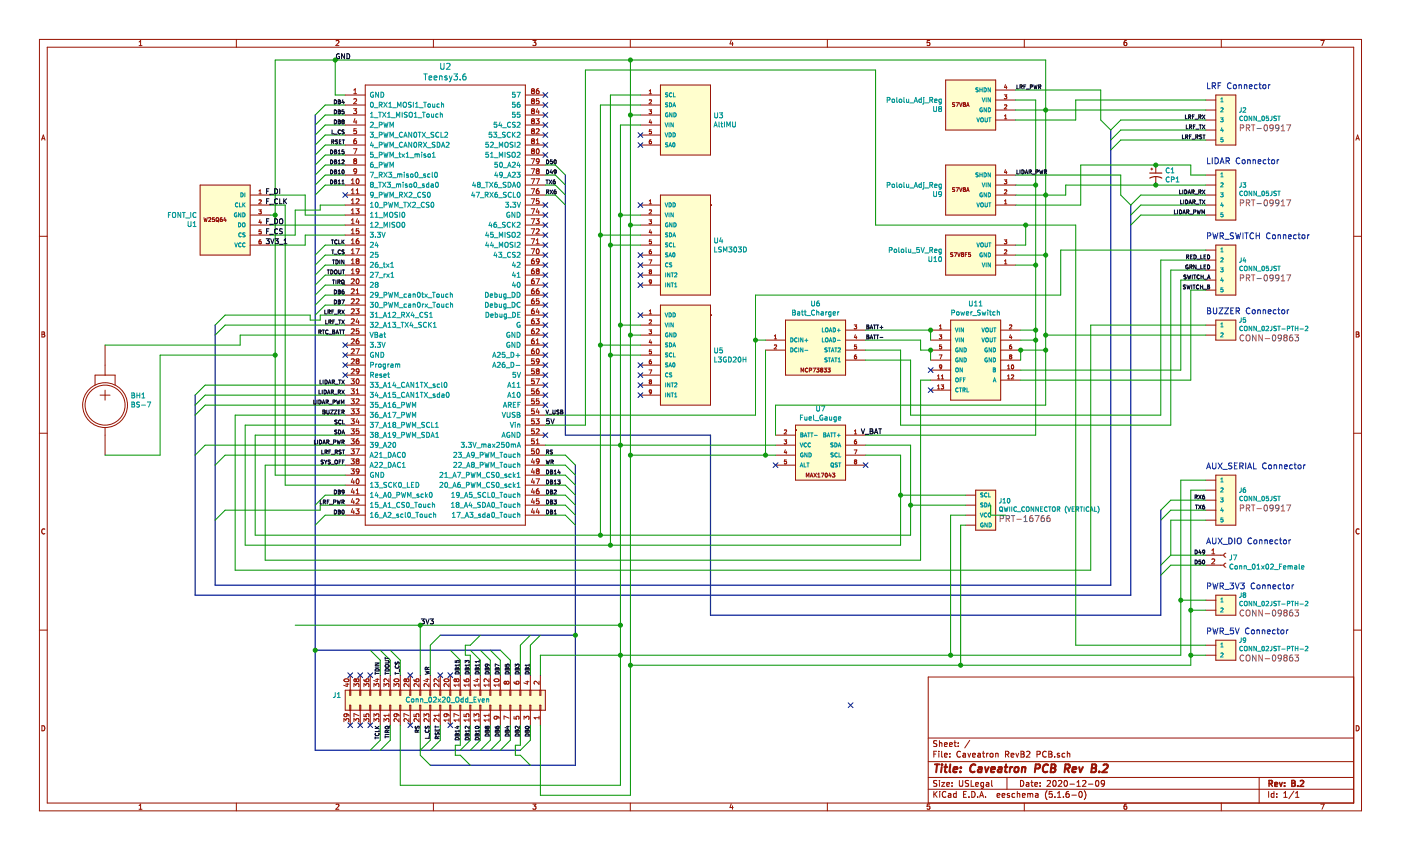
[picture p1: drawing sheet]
<svg xmlns="http://www.w3.org/2000/svg" width="355mm" height="216mm" viewBox="0 0 355 216" stroke-linecap="round" stroke-linejoin="round" font-family="sans-serif">
<path d="M0 0h354.9v215.9h-354.9z" fill-rule="evenodd" fill="#fff" stroke="#fff" stroke-width=".25"/>
<g fill="none" stroke="#981200" stroke-width=".25">
<path d="M10 10h334.9v195.5h-334.9zM12 12h330.9v191.5h-330.9zM35.2 11.6h.8M35.2 10.6l.4-.3v1.3M59.9 10v2M85.1 10.4l.5-.1 .3 .3-.8 1h.8M109.8 10v2M135 10.3h.8l-.5 .4 .4 .2v.5l-.2 .2-.5-.2M159.7 10v2M185.2 10.2l-.3 .9h.8M185.6 10.7v.9M209.6 10v2"/>
<path d="M235.5 10.3h-.6l-.1 .6 .7-.1v.6l-.2 .2-.5-.2M259.5 10v2M285.3 10.3h-.3l-.2 .3-.1 .7 .3 .3 .4-.2-.1-.6-.3-.1-.3 .3M309.4 10v2M334.6 10.3h.8l-.5 1.3M10.5 35.5l.5-1.3 .4 1.3M10.6 35.1h.7M87.5 39.3h5M87.5 24.1h5M87.5 26.6h5M87.5 29.2h5M87.5 31.7h5"/>
<path d="M87.5 34.2h5M87.5 36.8h5M89.6 27.6h.7l-.4 .4 .4 .2v.4l-.2 .2-.5-.1M89.6 37.7h.8l-.5 1.3M89.6 23.8h.7M89.6 25.1l.5-.1 .2 .4-.7 .9h.7M89.6 22.8l.4-.3v1.3M89.9 30l-.3 .9h.8M90.2 35.2h-.2a.79 .79 0 0 0-.1 1.2h.3l.1-.5-.2-.3-.5 .3M90.2 30.5v.9M90.3 32.6h-.6l-.1 .6 .5-.1 .2 .6-.2 .2-.5-.1M92.5 21.5h40.6v111.6h-40.6z"/>
<path d="M133.1 39.3h5M133.1 24.1h5M133.1 26.6h5M133.1 29.2h5M133.1 31.7h5M133.1 34.2h5M133.1 36.8h5M134.9 35.7l-.3-.2 .3-.3 .4 .1v.3l-.2 .1M134.9 23l-.3 .3 .3 .5 .5-.3-.1-.4-.2-.1M134.9 25.6l-.3 .2 .3 .5 .5-.2-.1-.4-.2-.1M134.9 30.6l-.3-.2 .3-.3 .4 .1v.3l-.2 .1M134.9 38.3l-.3-.3 .3-.3 .4 .1v.3l-.2 .2"/>
<path d="M134.9 25.6l-.3-.3 .3-.3 .4 .1v.3l-.2 .2M134.9 28.1l-.3-.2 .3-.3 .4 .1v.3l-.2 .1M134.9 28.1l-.3 .2 .3 .5 .5-.2-.1-.4-.2-.1M134.9 33.2l-.3 .2 .3 .5 .5-.2-.1-.4-.2-.1M134.9 33.2l-.3-.3 .3-.3 .4 .2v.3l-.2 .1M134.9 23l-.3-.2 .3-.3 .4 .1v.3l-.2 .1M134.9 30.6l-.3 .3 .3 .5 .5-.3-.1-.4-.2-.1M134.9 35.7l-.3 .2 .3 .5 .5-.2-.1-.4-.2-.1M134.9 38.3l-.3 .2 .3 .5 .5-.3-.1-.3-.2-.1M134.9 38.3h.2M134.9 35.7h.2M134.9 33.2h.2"/>
<path d="M134.9 30.6h.2M134.9 28.1h.2M134.9 25.6h.2M134.9 23h.2M135.8 30.1h.8l-.5 .5 .4 .1 .1 .4-.3 .3-.5-.2M135.8 32.8l.5-.2 .3 .4-.8 .9h.8M135.8 35.5l.4-.3v1.2M135.8 36.4h.8M136 37.8l.1-.1a.62 .62 0 0 1 .5 .7 .62 .62 0 0 1-.6 .5l-.2-.4zM136.1 27.5l-.3 .9h.8M136.5 22.5l-.5 .1-.2 .4 .1 .6 .6 .1 .1-.2-.1-.5h-.4l-.3 .2M136.5 28v.8"/>
<path d="M136.5 25h-.6l-.1 .6 .5-.1 .3 .6-.3 .2-.5-.1M162.2 24.1h5.1M162.2 26.6h5.1M162.2 29.2h5.1M162.2 31.7h5.1M162.2 34.2h5.1M162.2 36.8h5.1M164.4 27.8h.6l-.3 .4 .3 .2v.3h-.6M164.5 23.8h.5M164.5 23l.3-.2v1M164.5 25.4l.3-.1 .2 .3-.6 .7h.6M164.7 30.3l-.2 .7h.6"/>
<path d="M164.9 35.4l-.4 .3v.5l.2 .3 .3-.2-.1-.4-.4 .1M164.9 30.7v.7M165 32.9h-.5v.5l.4-.1 .1 .5h-.5M167.3 21.5h12.7v17.8h-12.7zM239.5 20.3h12.7v12.7h-12.7zM241.3 26.4h.1M241.4 26.4l.3 .2 .1 .2-.2 .2-.3-.1M241.8 26.1l-.4-.1-.1 .4M242.2 26h.6l-.4 1M243 26l.4 1 .3-1M244 26.2h.1M244 26.2l.2-.2 .4 .2"/>
<path d="M244 26.2l.2 .2M244.2 26.4l-.2 .2 .2 .4 .4-.2-.2-.4M244.2 26.4h.2M244.6 26.2h.1M244.6 26.2l-.2 .2M244.8 27l.4-1 .3 1M244.9 26.7h.5M252.2 25.3h5.1M252.2 27.9h5.1M252.2 30.4h5.1M252.2 22.8h5.1M254.4 24h.6l-.3 .4 .3 .2v.3h-.6"/>
<path d="M254.4 26.6h.4l.2 .2-.6 .8h.6M254.4 29.4l.4-.3v1M254.4 30.1h.6M254.7 21.4l-.3 .8h.7M254.9 21.8v.7M305.5 33h2.5M305.5 35.5h2.5M305.5 25.3h2.5M305.5 27.9h2.5M305.5 30.4h2.5M308 24.1h5.1v12.7h-5.1zM343.5 35.5l.4-1.3 .4 1.3"/>
<path d="M343.6 35.1h.6M10 59.9h2M50.7 46.9h12.7v17.7h-12.7zM51.7 55.2l.2 .9 .2-.7 .2 .7 .2-.9M52.9 55.3l.3-.1 .2 .2-.6 .7h.6M54.3 55.2h-.5v.4l.4-.1 .1 .5-.1 .1-.4-.1M54.9 55.2l.4 .1 .1 .5-.2 .3-.4-.1zM54.9 55.9l.5 .3M56.2 55.2l-.4 .2v.6l.1 .1 .4-.1v-.3l-.2-.2-.3 .2M56.9 55.1l-.2 .7h.6M57.2 55.5v.6M63.4 49.4h5"/>
<path d="M63.4 52h5M63.4 54.5h5M63.4 57h5M63.4 59.6h5M65.6 53.2h.6l-.3 .4h.2M65.6 50.7l.4-.1 .2 .3-.6 .8h.6M65.6 49.1h.6M65.6 48.4l.3-.3v1M65.9 55.7l-.3 .7h.6M66.1 53.6v.1M66.1 56v.7M66.1 58.7h.1"/>
<path d="M66.1 53.7v.4h-.5M66.1 58.7v.5h-.5M66.1 58.3h-.4l-.1 .4h.5M87.5 49.4h5M87.5 52h5M87.5 54.5h5M87.5 57h5M87.5 59.6h5M87.5 46.9h5M87.5 44.4h5M87.5 41.8h5M89 46.6h.7"/>
<path d="M89 45.7l.4-.4v1.3M89 48.2l.4-.4v1.3M89 50.7l.4-.3v1.2M89 53.3l.4-.4v1.3M89 55.8l.4-.4v1.3M89 58.3l.4-.3v1.2M89 49.1h.7M89 51.6h.7M89 54.2h.7M89 56.7h.7M89 59.2h.7M89.9 40.8l-.3-.3 .3-.3 .4 .3-.2 .3"/>
<path d="M89.9 40.8l-.3 .2 .3 .5 .4-.2-.2-.5M89.9 40.8h.2M90.2 52.9h.8l-.5 .5 .4 .1 .1 .4-.3 .3-.5-.2M90.2 49.1h.8M90.2 48.2l.4-.4v1.3M90.3 50.4h.4l.3 .3-.8 .9h.8M90.3 50.4l-.1 .1M90.3 45.4l.2-.1a.62 .62 0 0 1 .5 .7 .62 .62 0 0 1-.6 .5l-.2-.4zM90.3 43.3l-.2 .2h-.4v-.6l.4-.1 .2 .2-.1 .9-.5 .1M90.5 55.4l-.3 .9h.8M90.8 55.9v.8M90.9 58h-.6l-.1 .6 .5-.1 .3 .5-.3 .2-.5-.1"/>
<path d="M133.1 49.4h5M133.1 52h5M133.1 54.5h5M133.1 57h5M133.1 59.6h5M133.1 46.9h5M133.1 44.4h5M133.1 41.8h5M134.6 45.3h.8l-.5 1.3M134.6 50.4h.8l-.5 1.2M134.6 52.9h.8l-.5 1.3M134.6 58h.8l-.5 1.2"/>
<path d="M134.6 55.4h.8l-.5 1.3M134.6 47.8h.8l-.5 1.3M134.6 42.8h.8l-.5 1.2M134.6 40.2h.8l-.5 1.3M135.8 55.4h.8l-.5 .5 .4 .1 .1 .5-.3 .2-.5-.1M135.8 45.3h.8l-.5 1.3M136.1 43.3l-.3-.2 .3-.3 .5 .2-.3 .3M136.1 43.3l-.3 .2 .3 .5 .5-.2-.3-.5M136.1 43.3h.2M136.1 52.9l-.3 .8h.8M136.5 47.8l-.5 .2-.2 .4 .1 .6h.6l.1-.1-.1-.5-.4-.1-.3 .3M136.5 58l-.7 .1"/>
<path d="M136.5 53.3v.9M136.5 58v.1M136.5 50.4h-.6l-.1 .6 .5-.2 .3 .6-.3 .2-.5-.1M136.5 58.1v.4l-.7 .7h.8M136.6 40.8l-.3 .2h-.3l-.1-.6 .4-.2 .3 .3-.1 .7-.2 .2-.3 .1M162.2 52h5.1M162.2 54.5h5.1M162.2 57h5.1M162.2 59.6h5.1M164.4 55.7h.6l-.3 .4h.2M164.5 50.9l.3-.3v1.1M164.5 53.3l.3-.1 .2 .3-.6 .7h.6"/>
<path d="M164.5 51.7h.5M164.7 58.2l-.2 .7h.6M164.9 58.6v.7M164.9 56.1l.1 .1M165 56.2l-.1 .5-.5-.1M167.3 49.4h12.7v25.4h-12.7zM180 52h.1M239.5 41.8h12.7v12.7h-12.7zM239.5 59.6h12.7v10.1h-12.7zM241.8 47.6h-.4l-.1 .2 .5 .6-.2 .1h-.3M242.2 47.6h.6l-.4 .9M243 47.6l.4 .9 .3-.9"/>
<path d="M244.2 48l-.2-.2 .2-.2 .4 .2-.2 .2M244.2 48l-.2 .2 .2 .3 .4-.1-.2-.4M244.2 48h.2M244.8 48.5l.4-.9 .3 .9M244.9 48.3h.5M252.2 49.4h5.1M252.2 52h5.1M252.2 46.9h5.1M252.2 44.4h5.1M254.4 45.6h.6l-.3 .4 .3 .1v.4h-.6M254.4 51.7h.6M254.4 48.2l.4-.1 .2 .3-.6 .7h.6"/>
<path d="M254.4 50.9l.4-.3v1.1M254.7 43l-.3 .7h.7M254.9 43.4v.7M291.5 42.8h.5M291.8 42.6v.5M292.8 41.8v2.1M292.8 44.9v2M305.5 49.4h2.5M305.5 52h2.5M305.5 54.5h2.5M305.5 46.9h2.5M305.5 44.4h2.5"/>
<path d="M308 43.1h5.1v12.7h-5.1zM342.9 59.9h2M63.4 62.1h5M65.7 61.3h-.1M65.7 61.2h.4M65.7 61.2v.1M66.1 60.8l-.4 .2v.7h.4v-.4M66.1 61.2v.1M87.5 74.8h5M87.5 62.1h5M87.5 64.6h5M87.5 67.2h5"/>
<path d="M87.5 69.7h5M87.5 72.2h5M87.5 77.3h5M87.5 79.8h5M89 69.4h.7M89 70.8l.5-.2 .2 .4-.8 .9h.8M89 78.4l.5-.1 .2 .3-.8 .9h.8M89 60.9l.4-.4v1.3M89 63.4l.4-.4v1.3M89 65.9l.4-.3v1.2M89 68.5l.4-.4v1.3M89 61.8h.7"/>
<path d="M89 64.3h.7M89 66.8h.7M89 73.3l.5-.1 .2 .3-.8 .9h.8M89 75.8l.5-.1 .2 .4-.8 .9h.8M90.2 78.3h.8l-.5 .4 .4 .2 .1 .4-.3 .2-.5-.1M90.2 63h.8l-.5 1.3M90.2 75.8l.5-.1 .3 .4-.8 .9h.8M90.2 65.8v.1M90.2 73.5l.4-.3v1.2M90.2 65.9l.3 .2M90.2 65.8l.3-.2 .5 .2M90.2 74.4h.8"/>
<path d="M90.3 70.8l.2-.2a.62 .62 0 0 1 .5 .7 .62 .62 0 0 1-.6 .6l-.2-.5zM90.5 66.1l-.3 .3 .3 .4 .5-.2-.3-.5M90.5 66.1h.2M90.8 60.5l-.4 .1-.2 .5 .1 .5 .5 .1 .2-.2-.2-.4-.3-.1-.3 .2M91 68.7l-.3 .2-.4-.1v-.6l.4-.1 .3 .3-.1 .7-.2 .2-.4 .1M91 65.8v.1M91 65.9l-.3 .2M133.1 74.8h5M133.1 62.1h5M133.1 64.6h5M133.1 67.2h5M133.1 69.7h5"/>
<path d="M133.1 72.2h5M133.1 77.3h5M133.1 79.8h5M134.6 60.5h.8l-.5 1.3M134.6 63h.8l-.5 1.3M135.2 68.1h-.2a.79 .79 0 0 0-.1 1.3l.4-.1v-.6l-.4-.1-.3 .2M135.2 70.6h-.2a.79 .79 0 0 0-.1 1.3l.4-.1v-.5l-.4-.2-.3 .3M135.2 78.3h-.2a.79 .79 0 0 0-.1 1.2l.4-.1v-.5l-.4-.2-.3 .3M135.2 75.7h-.2a.79 .79 0 0 0-.1 1.3l.4-.1v-.6l-.4-.1-.3 .3M135.2 65.6h-.2a.79 .79 0 0 0-.1 1.2l.4-.1v-.5l-.4-.1-.3 .2M135.2 73.2h-.2a.79 .79 0 0 0-.1 1.2l.4-.1v-.5l-.4-.1-.3 .2M135.8 70.6h.8l-.5 1.3"/>
<path d="M135.8 61.8h.8M135.8 68.4l.3-.3 .5 .3M135.8 68.4h.1M135.8 60.9l.4-.4v1.3M135.8 68.4l.3 .3M136 63.2l.1-.2a.62 .62 0 0 1 .5 .7 .62 .62 0 0 1-.6 .6l-.2-.5zM136.1 68.7l-.3 .2 .3 .5 .5-.2-.3-.5M136.1 68.7h.2M136.1 78.2l-.3 .9h.8M136.5 65.7h-.6l-.1 .4 .3 .3 .5-.3M136.5 73.2l-.5 .1-.2 .4 .1 .6 .6 .1 .1-.2-.1-.5h-.4l-.3 .2M136.5 78.7v.8"/>
<path d="M136.5 65.7h.1M136.5 65.7v.8l-.2 .3h-.3M136.5 75.7h-.6l-.1 .6 .5-.1 .3 .6-.3 .2-.5-.1M136.6 68.4h.1M136.6 68.4l-.3 .3M162.2 62.1h5.1M162.2 64.6h5.1M162.2 67.2h5.1M162.2 69.7h5.1M162.2 72.2h5.1M162.2 79.8h5.1M164.4 65.9h.7l-.4 1"/>
<path d="M164.5 78.8l.3-.3v1M164.5 79.5h.5M164.7 68.8l-.2-.2 .2-.2 .3 .2-.2 .2M164.7 68.8l-.2 .2 .2 .4 .3-.1v-.4M164.7 68.8h.1M164.8 68.8l.1 .1M164.9 63.3l-.4 .2v.7l.4 .1 .1-.5M164.9 61.2l.1 .1M164.9 63.8h.1M164.9 63.8l-.4 .1M164.9 68.9h.1M165 61.3l-.1 .4h-.4"/>
<path d="M165 60.8h-.5v.5l.4-.1M165 71.4l-.2 .1h-.3v-.5l.3-.1 .2 .2v.6l-.4 .2M167.3 77.3h12.7v25.4h-12.7zM180 79.8h.1M241.4 64.1h-.6a.41 .41 0 0 0 .5 .5v.4h-.5M241.7 64h.7l-.5 1M242.6 64l.3 1 .3-1M243.7 64.5l-.2-.2 .2-.3 .4 .2-.2 .3M243.7 64.5l-.2 .1 .2 .4h.3v-.4M243.7 64.5h.2M243.9 64.5h.1M244 64.5v.1"/>
<path d="M244.5 64.5h.3M245 64h-.5v1M245.8 64h-.5v.5h.5l.1 .3-.2 .2-.4-.1M252.2 62.1h5.1M252.2 64.6h5.1M252.2 67.2h5.1M254.4 60.8h.6l-.3 .4h.2M254.4 63.4l.4-.1 .2 .3-.6 .7h.6M254.4 66.1l.4-.2v1M254.4 66.9h.6M254.9 61.2l.1 .1M255 61.3l-.1 .4h-.5"/>
<path d="M305.5 63.4h2.5M305.5 65.9h2.5M305.5 68.4h2.5M305.5 71h2.5M305.5 73.5h2.5M308 62.1h5.1v12.7h-5.1zM10.6 84.1h.5l.2 .2-.2 .4 .3 .3-.3 .4h-.5zM10.6 84.7h.5M24.1 97.6v-2.5h5.1v2.5M26.6 87.5v7.6M26.6 98.9v2.5M87.5 95.1h5"/>
<path d="M87.5 82.4h5M87.5 84.9h5M87.5 87.5h5M87.5 90h5M87.5 92.5h5M87.5 97.6h5M88.9 96h.8l-.4 .5 .4 .1v.5l-.2 .2-.6-.2M88.9 98.5h.8l-.4 .5 .4 .1v.6l-.2 .1-.6-.1M89 86l.5-.1 .2 .3-.8 .9h.8M89 88.5l.5-.1 .2 .3-.8 1h.8M89 83.4l.5-.1 .2 .4-.8 .9h.8M89 91.1l.5-.2 .2 .4-.8 .9h.8"/>
<path d="M89 93.6l.5-.1 .2 .3-.8 .9h.8M89 80.9l.5-.1 .2 .3-.8 1h.8M90.2 88.4h.8l-.5 1.3M90.2 99.8h.8M90.2 98.9l.4-.4v1.3M90.3 86.5l.2-.2 .4 .2-.1 .6-.5-.1zM90.3 86.5l-.1 .1M90.4 96.1l.1-.1a.62 .62 0 0 1 .5 .7 .62 .62 0 0 1-.6 .5l-.2-.4zM90.5 91.5l-.3-.3 .3-.3 .5 .3-.3 .3M90.5 91.5l-.3 .2 .3 .5 .5-.2-.3-.5M90.5 91.5h.2M90.5 80.7l-.3 .9h.8"/>
<path d="M90.8 85.9l-.4 .1-.2 .4M90.8 81.2v.9M90.9 83.3h-.6l-.1 .6 .5-.1 .3 .6-.3 .2-.5-.1M91 94l-.3 .2h-.4v-.6l.4-.1 .3 .2-.1 .7-.2 .3h-.4M133.1 95.1h5M133.1 82.4h5M133.1 84.9h5M133.1 87.5h5M133.1 90h5M133.1 92.5h5M133.1 97.6h5M135.2 83.3h-.2a.79 .79 0 0 0-.1 1.3l.4-.1v-.6l-.4-.1-.3 .3"/>
<path d="M135.2 85.9h-.2a.79 .79 0 0 0-.1 1.2l.4-.1v-.5l-.4-.2-.3 .3M135.2 88.4h-.2a.79 .79 0 0 0-.1 1.3l.4-.2v-.5l-.4-.1-.3 .2M135.2 80.8h-.2a.79 .79 0 0 0-.1 1.3l.4-.2v-.5l-.4-.1-.3 .2M135.3 90.9h-.6l-.1 .6 .2-.1 .5 .1v.6l-.2 .1-.5-.1M135.3 93.5h-.6l-.1 .6 .2-.2 .5 .2v.5l-.2 .1-.5-.1M135.3 96h-.6l-.1 .6 .2-.1 .5 .1v.5l-.2 .2-.5-.2M135.3 98.5h-.6l-.1 .6 .2-.1 .5 .1v.6l-.2 .1-.5-.1M135.8 96h.8l-.5 1.3M135.8 80.8h.8l-.5 .5 .4 .1 .1 .4-.3 .3-.5-.2M135.8 83.4l.5-.1 .3 .4-.8 .9h.8M135.8 87.1h.8M135.8 86.2l.4-.3v1.2"/>
<path d="M136 88.5l.1-.1a.62 .62 0 0 1 .5 .7 .62 .62 0 0 1-.6 .5l-.2-.4zM136.1 94l-.3 .2 .3 .5 .5-.2-.3-.5M136.1 94h.2M136.5 98.5l-.6 .3 .1 .9h.5v-.6M136.5 99.1l-.4-.1-.3 .3M136.5 99.1h.1M136.5 93.9l-.2 .1M136.5 93.9v-.3l-.4-.1-.3 .2 .3 .3M136.5 93.9h.1M136.6 91.5l-.3 .2h-.3l-.1-.6 .4-.2 .3 .3-.1 .7-.2 .2-.3 .1M162.2 95.1h5.1M162.2 82.4h5.1"/>
<path d="M162.2 84.9h5.1M162.2 87.5h5.1M162.2 90h5.1M162.2 92.5h5.1M162.2 97.6h5.1M164.4 83.6h.6l-.3 .4 .3 .2v.3h-.6M164.4 93.7h.7l-.4 1.1M164.5 81.1h.3l.2 .2-.6 .8h.6M164.5 91.8l.4-.2 .1 .5M164.5 89.6h.4M164.7 96.7l-.2-.2 .2-.2 .3 .2-.2 .2M164.7 96.7l-.2 .2v.3h.4"/>
<path d="M164.7 96.7h.1M164.7 86.1l-.2 .7h.6M164.8 96.7l.2 .2v.3M164.9 86.5v.6M164.9 91.2l-.3 .1-.1 .3v.5l.4 .1M165 88.7h-.5v.5l.4-.1 .1 .5M165 89.6h-.1M165 92.1l-.1 .1M165 97.2h-.1M165 99.2l-.2 .2-.3-.1v-.4l.3-.1 .2 .2v.6l-.4 .2M193.9 86.2h5.1M193.9 88.7h5.1"/>
<path d="M196.1 85.9h.6M196.1 85.1l.4-.2v1M196.1 87.5l.4-.1 .2 .3-.6 .7h.6M199 81.1h15.2v14h-15.2zM202.9 94.3v-1l.3 .7 .4-.7v1M204.6 93.4a.44 .44 0 0 0-.6 .4 .44 .44 0 0 0 .6 .4M205 93.8h.5l.1-.4-.6-.1v1M205.9 93.3h.7l-.4 1M206.9 93.3h.6l-.4 .4 .4 .1-.1 .4h-.5M207.9 93.8h.1M208 93.7l-.1-.2 .1-.2 .4 .2-.2 .2M208 93.7h.2"/>
<path d="M208 93.7l-.1 .1M208.2 93.7l.2 .2-.2 .4-.3-.1v-.4M208.7 93.3h.7l-.4 .4 .4 .1-.1 .4h-.6M209.7 93.3h.6l-.3 .4 .3 .1-.1 .4h-.5M214.2 86.2h5.1M214.2 88.7h5.1M214.2 83.7h5.1M214.2 91.3h5.1M216.4 82.3h.6l-.3 .4 .3 .2v.3h-.6M216.4 88.3l.1 .1M216.7 84.8l-.3 .7h.7M216.9 89.9l-.4 .3-.1 .5 .2 .3 .4-.2-.1-.4-.5 .1"/>
<path d="M216.9 85.2v.7M217 87.4h-.5l-.1 .5 .4-.1 .2 .2-.1 .4h-.4M235.7 93.8h5.1M235.7 86.2h5.1M235.7 88.7h5.1M235.7 83.7h5.1M235.7 91.3h5.1M235.7 96.3h5.1M235.7 98.9h5.1M237.5 95.3l.3-.3v1M237.5 97.8l.3-.3v1.1M237.5 96h.6"/>
<path d="M237.5 98.6h.6M237.9 84.9h.7l-.4 .3 .4 .2-.1 .4h-.6M237.9 89.9h.7l-.4 1.1M238 83.3h.6M238 82.6l.3-.3v1M238.4 97.5h.6l-.3 .4 .3 .2v.4h-.5M238.4 98.5h.1M238.5 96h.5M238.5 95.3l.3-.3v1M238.5 87.4h-.5v.5l.5-.1v.5h-.5M238.6 92.9l-.2 .2-.4-.1v-.5h.4l.2 .1-.1 .6-.4 .3M240.8 81.1h12.7v20.3h-12.7z"/>
<path d="M253.5 93.8h5.1M253.5 86.2h5.1M253.5 88.7h5.1M253.5 83.7h5.1M253.5 91.3h5.1M253.5 96.3h5.1M255.2 93.5h.6M255.2 92.8l.3-.3v1M255.2 95.3l.3-.3v1M255.2 96h.6M255.7 82.4l.4-.1 .2 .3-.6 .7h.6M255.7 88l.5-.2v.5"/>
<path d="M255.9 90.4l-.2-.2 .2-.3 .4 .2-.2 .3M255.9 90.4l-.2 .1 .1 .3 .4 .1M255.9 90.4h.2M256 84.8l-.3 .7h.7M256.1 90.4l.2 .1-.1 .3M256.2 87.4l-.3 .1-.2 .3 .1 .5 .4 .1M256.2 95.1l.4-.1 .2 .3-.7 .7h.7M256.2 85.2v.7M256.2 88.3v.1M256.2 90.8v.1M256.3 92.5h.2a.49 .49 0 0 1 .3 .5 .49 .49 0 0 1-.4 .4l-.2-.3zM305.5 82.4h2.5"/>
<path d="M305.5 84.9h2.5M308 81.1h5.1v5.1h-5.1zM343.5 84.1h.5l.2 .2-.2 .4 .3 .3-.2 .4h-.6zM343.5 84.7h.5M10 109.8h2M25.3 100.1h2.6M26.6 108.4v6.9M87.5 102.7h5M87.5 100.1h5M87.5 105.2h5M87.5 107.7h5M87.5 110.3h5"/>
<path d="M87.5 112.8h5M87.5 115.3h5M87.5 117.9h5M88.9 101.1h.8l-.4 .4 .4 .2v.5l-.2 .1-.6-.1M88.9 103.6h.8l-.4 .5 .4 .1v.5l-.2 .2-.6-.2M88.9 106.1h.8l-.4 .5 .4 .1v.6l-.2 .1-.6-.1M88.9 108.7h.8l-.4 .5 .4 .1v.5l-.2 .1-.6-.1M88.9 111.2h.8l-.4 .5 .4 .1v.5l-.2 .2-.6-.2M88.9 113.7h.8l-.4 .5 .4 .1v.6l-.2 .1-.6-.1M88.9 116.3h.8l-.4 .5 .4 .1v.5l-.2 .1-.6-.1M88.9 118.8h.8l-.4 .5 .4 .1v.5l-.2 .2-.6-.2M90.2 103.6h.8l-.5 .5 .4 .1 .1 .4-.3 .3-.5-.2"/>
<path d="M90.2 113.7h.8l-.5 1.3M90.2 101.2l.5-.1 .3 .3-.8 .9h.8M90.5 116.8l-.3-.2 .3-.3 .5 .2-.3 .3M90.5 116.8l-.3 .3 .3 .4 .5-.2-.3-.5M90.5 116.8h.2M90.5 106.1l-.3 .9h.8M90.8 111.2l-.4 .1-.2 .5 .1 .5 .5 .1 .2-.2-.2-.4-.3-.1-.3 .2M90.8 106.6v.8M90.9 108.7h-.6l-.1 .6 .5-.1 .3 .5-.3 .2-.5-.1M91 119.4l-.3 .2-.4-.1v-.6l.4-.1 .3 .3-.1 .7-.2 .2-.4 .1M133.1 102.7h5M133.1 100.1h5"/>
<path d="M133.1 105.2h5M133.1 107.7h5M133.1 110.3h5M133.1 112.8h5M133.1 115.3h5M133.1 117.9h5M134.9 118.8l-.3 .8h.8M134.9 116.2l-.3 .9h.8M135.2 116.7v.8M135.2 119.2v.9M135.3 111.2h-.6l-.1 .6 .2-.1 .5 .1v.5l-.2 .2-.5-.2M135.3 101.1h-.6l-.1 .6 .2-.2 .5 .2v.5l-.2 .1-.5-.1"/>
<path d="M135.3 103.6h-.6l-.1 .6 .2-.1 .5 .1v.5l-.2 .2-.5-.2M135.3 108.7h-.6l-.1 .6 .2-.1 .5 .1v.5l-.2 .1-.5-.1M135.3 106.1h-.6l-.1 .6 .2-.1 .5 .1v.6l-.2 .1-.5-.1M135.3 113.7h-.6l-.1 .6 .2-.1 .5 .1v.6l-.2 .1-.5-.1M135.8 106.1h.8l-.5 .5 .4 .1 .1 .5-.3 .2-.5-.1M135.8 108.8l.5-.1 .3 .3-.8 .9h.8M135.8 112.5h.8M135.8 111.6l.4-.4v1.3M136 113.9l.1-.2a.62 .62 0 0 1 .5 .7 .62 .62 0 0 1-.6 .6l-.2-.5zM136.1 119.4l-.3-.3 .3-.3 .5 .3-.3 .3M136.1 119.4l-.3 .2 .3 .5 .5-.3-.1-.3M136.1 119.4h.2"/>
<path d="M136.1 103.5l-.3 .9h.8M136.3 119.4h.2M136.5 104v.9M136.5 119.4v.1M136.5 101.6v.1M136.5 101.1h-.6l-.1 .6 .7-.1M136.5 101.7v.6l-.7-.1M136.6 116.8l-.3 .3-.3-.1-.1-.6 .4-.1 .3 .2-.1 .7-.2 .3h-.3M162.2 100.1h5.1M196.5 110.3h5M196.5 112.8h5M196.5 115.3h5"/>
<path d="M196.5 117.9h5M198.6 111.5h.7l-.4 .4 .4 .1-.1 .4h-.6M198.7 109l.4-.1 .2 .3-.7 .8h.7M198.9 114l-.2 .7h.6M199.2 114.3v.7M199.2 116.6h-.5v.4h.5v.5h-.5M201.5 109h.1M201.5 107.7h12.7v14h-12.7zM206.2 119.9l.6 1M206.8 119.9l-.6 1M208 119.9h.7l-.4 1M210.2 119.8l-.2 .8h.6"/>
<path d="M210.8 119.9h.7l-.3 .4 .3 .2-.1 .3h-.6M214.2 110.3h5.1M214.2 112.8h5.1M214.2 115.3h5.1M214.2 117.9h5.1M216.4 114h.7l-.5 1M216.4 110h.6M216.4 109.2l.3-.3v1.1M216.6 117l-.2-.2 .2-.2 .4 .1-.2 .3M216.6 117l-.2 .2 .2 .4 .4-.2-.2-.4M216.6 117h.2M216.9 111.5l-.4 .2-.1 .6 .2 .2 .4-.1-.1-.5-.5 .1"/>
<path d="M342.9 109.8h2M11.4 135.2h-.1M11.4 134.1a.59 .59 0 0 0-.8 .5 .59 .59 0 0 0 .7 .6M87.5 130.5h5M87.5 128h5M87.5 125.5h5M87.5 120.4h5M87.5 122.9h5M89.3 121.3l-.3 .9h.8M89.3 123.8l-.3 .9h.8M89.3 126.4l-.3 .8h.8M89.3 128.9l-.3 .9h.8"/>
<path d="M89.6 121.8v.8M89.6 124.3v.8M89.6 126.8v.9M89.6 129.4v.8M90.2 128.9h.8l-.5 .5 .4 .2 .1 .4-.3 .2-.5-.1M90.2 126.5l.5-.1 .3 .4-.8 .9h.8M90.2 124.2l.4-.3v1.2M90.2 125.1h.8M90.3 121.5l.2-.2a.62 .62 0 0 1 .5 .7 .62 .62 0 0 1-.6 .6l-.2-.5zM133.1 130.5h5M133.1 128h5M133.1 125.5h5"/>
<path d="M133.1 120.4h5M133.1 122.9h5M134.9 121.3l-.3 .9h.8M134.9 123.8l-.3 .9h.8M134.9 126.4l-.3 .8h.8M134.9 128.9l-.3 .9h.8M135.2 121.8v.8M135.2 124.3v.8M135.2 126.8v.9M135.2 129.4v.8M135.8 121.3h.8l-.5 1.3M136.1 128.9l-.3 .9h.8"/>
<path d="M136.5 123.9l-.5 .1-.2 .4 .1 .6 .6 .1 .1-.2-.1-.5h-.4l-.3 .2M136.5 129.4v.8M136.5 126.4h-.6l-.1 .6 .5-.1 .3 .6-.3 .2-.5-.1M204.3 120.9v-1l.3 .7 .3-.7v1M205.2 120.9l.4-1 .3 1M205.3 120.6h.5M207.1 120.9h.6M207.1 120.2l.3-.3v1M209.1 120l.2-.1a.48 .48 0 0 1 .3 .5 .48 .48 0 0 1-.4 .4l-.2-.3zM210.4 120.2v.7M244.6 133.1h2.5M244.6 130.5h2.5"/>
<path d="M244.6 128h2.5M244.6 125.5h2.5M247.1 124.2h5.1v10.1h-5.1zM305.5 124.2h2.5M305.5 121.7h2.5M305.5 126.7h2.5M305.5 129.3h2.5M305.5 131.8h2.5M307 139.4l.4-.3v1.3M308 120.4h5.1v12.7h-5.1zM344.3 134.1a.59 .59 0 0 0-.8 .5 .59 .59 0 0 0 .7 .6M344.3 135.2h-.1"/>
<path d="M10 159.7h2M305.5 143.2h4.5M305.5 140.7h4.5M305.5 152.1h2.5M305.5 154.6h2.5M307 140.4h.7M307 141.7l.5-.1 .2 .4-.8 .9h.8M308 150.8h5.1v5.1h-5.1zM310.5 142.7a.51 .51 0 0 0-.5 .5 .51 .51 0 0 0 .5 .5M310.5 140.2a.51 .51 0 0 0-.5 .5 .51 .51 0 0 0 .5 .5M342.9 159.7h2M87.2 172.1a.61 .61 0 0 1 .8-.1 .61 .61 0 0 1 .3 .6 .76 .76 0 0 1-1.2-.3z"/>
<path d="M87.5 174.9h50.6v5.1h-50.6zM87.6 173.4h.8M88 173.2v.8l-.9-.3M88.6 180v-1.3h.2v1.3M88.6 174.9v1.3h.2v-1.3M88.7 171.1v3.8M88.7 180v3.8M89.7 174v-.8l.4 .5 .2-.4h.5l.1 .2-.1 .5M90.2 172.3l-.2-.3-.3 .3 .1 .4h.3l.1-.2M90.2 172.3l.2-.3 .5 .3-.2 .5-.4-.1-.1-.2M90.2 172.3v.2M91.1 180v-1.3h.3v1.3"/>
<path d="M91.1 174.9v1.3h.3v-1.3M91.3 171.1v3.8M91.3 180v3.8M92.2 172.1l.1 .5 .5 .2 .5-.1 .1-.6-.2-.1-.4 .1-.1 .4 .2 .3M92.2 174v-.8l.5 .5 .1-.4h.5l.2 .2-.2 .5M93.7 180v-1.3h.2v1.3M93.7 174.9v1.3h.2v-1.3M93.8 171.1v3.8M93.8 180v3.8M94.7 174v-.8l.5 .5 .1-.4h.6l.1 .2-.1 .5M95.2 172.1h.8M95.6 172v.8l-.9-.4"/>
<path d="M96.2 180v-1.3h.3v1.3M96.2 174.9v1.3h.3v-1.3M96.3 171.1v3.8M96.3 180v3.8M97.3 174v-.8l.4 .5 .2-.4h.5l.1 .2-.1 .5M98.5 172v.8l-.9-.8-.3 .3 .1 .5M98.7 180v-1.3h.3v1.3M98.7 174.9v1.3h.3v-1.3M98.9 171.1v3.8M98.9 180v3.8M99.8 174v-.8l.5 .5 .1-.4h.5l.2 .2-.2 .5M99.9 172.1a.61 .61 0 0 1 .7-.1 .61 .61 0 0 1 .4 .6 .76 .76 0 0 1-1.2-.3z"/>
<path d="M101.3 180v-1.3h.2v1.3M101.3 174.9v1.3h.2v-1.3M101.4 171.1v3.8M101.4 180v3.8M102.9 172.3l-.3-.3-.3 .3 .2 .4h.3l.1-.2M102.9 172.3l.2-.3 .5 .3-.2 .5-.4-.1-.1-.2M102.9 172.3v.2M103.6 173.2v.8l-.9-.8-.4 .3 .2 .5M103.8 180v-1.3h.3v1.3M103.8 174.9v1.3h.3v-1.3M103.9 171.1v3.8M103.9 180v3.8"/>
<path d="M104.9 172.1l.1 .5 .4 .2 .6-.1 .1-.6-.2-.1-.5 .1-.1 .4 .3 .3M106.1 173.2v.8l-.9-.8-.3 .3 .1 .5M106.3 180v-1.3h.3v1.3M106.3 174.9v1.3h.3v-1.3M106.5 171.1v3.8M106.5 180v3.8M107.8 172.1h.9M108.2 172v.8l-.8-.4M108.7 173.2v.8l-.9-.8-.4 .3 .1 .5M108.9 174.9v1.3h.2v-1.3M108.9 180v-1.3h.2v1.3M109 171.1v3.8"/>
<path d="M109 180v3.8M111.2 172v.8l-.9-.8-.4 .3 .2 .5M111.2 173.2v.8l-.9-.8-.4 .3 .2 .5M111.4 180v-1.3h.3v1.3M111.4 174.9v1.3h.3v-1.3M111.5 171.1v3.8M111.5 180v3.8M112.6 172.1a.61 .61 0 0 1 .7-.1 .61 .61 0 0 1 .4 .6 .76 .76 0 0 1-1.2-.3zM113.7 173.2v.8l-.9-.8-.3 .3 .1 .5M113.9 180v-1.3h.3v1.3M113.9 174.9v1.3h.3v-1.3M114.1 171.1v3.8"/>
<path d="M114.1 180v3.8M115.6 172.3l-.3-.3-.3 .3 .1 .4h.3l.2-.2M115.6 172.3l.2-.3 .5 .3-.3 .5-.3-.1-.1-.2M115.6 172.3v.2M116.3 173.6h-1.3l.4 .4M116.3 173.2v.8M116.5 180v-1.3h.2v1.3M116.5 174.9v1.3h.2v-1.3M116.6 171.1v3.8M116.6 180v3.8M117.5 172.1l.2 .5 .4 .2 .6-.1 .1-.6-.2-.1-.5 .1-.1 .4 .3 .3M118.8 173.6h-1.3l.4 .4"/>
<path d="M118.8 173.2v.8M119 180v-1.3h.3v1.3M119 174.9v1.3h.3v-1.3M119.1 171.1v3.8M119.1 180v3.8M120.5 172.1h.8M120.9 172v.8l-.9-.4M121.3 173.6h-1.2l.3 .4M121.3 173.2v.8M121.5 180v-1.3h.3v1.3M121.5 174.9v1.3h.3v-1.3M121.7 171.1v3.8"/>
<path d="M121.7 180v3.8M123.9 173.6h-1.3l.4 .4M123.9 172v.8l-.9-.8-.4 .3 .1 .5M123.9 173.2v.8M124.1 180v-1.3h.2v1.3M124.1 174.9v1.3h.2v-1.3M124.2 171.1v3.8M124.2 180v3.8M125.3 172.1a.61 .61 0 0 1 .7-.1 .61 .61 0 0 1 .4 .6 .76 .76 0 0 1-1.3-.3zM126.4 173.2v.8M126.4 173.6h-1.3l.4 .4M126.6 180v-1.3h.3v1.3"/>
<path d="M126.6 174.9v1.3h.3v-1.3M126.7 171.1v3.8M126.7 180v3.8M128.2 172.9l-.2-.3-.3 .3 .2 .5 .3-.3M128.2 172.9l.3-.3 .4 .3-.2 .5-.5-.3M128.2 172.9v.2M129.2 180v-1.3h.2v1.3M129.2 174.9v1.3h.2v-1.3M129.3 171.1v3.8M129.3 180v3.8M130.2 172.8l.1 .4 .5 .2 .6-.2v-.4l-.1-.2-.5 .2-.1 .3 .3 .3M131.7 180v-1.3h.2v1.3"/>
<path d="M131.7 174.9v1.3h.2v-1.3M131.8 171.1v3.8M131.8 180v3.8M133.2 172.8h.8M133.6 172.6v.8l-.9-.3M134.2 180v-1.3h.3v1.3M134.2 174.9v1.3h.3v-1.3M134.3 171.1v3.8M134.3 180v3.8M136.6 172.6v.8l-1-.8-.3 .3 .1 .5M136.8 180v-1.3h.2v1.3M136.8 174.9v1.3h.2v-1.3"/>
<path d="M136.9 171.1v3.8M136.9 180v3.8M305.5 163.5h2.5M305.5 166h2.5M308 162.2h5.1v5.1h-5.1zM342.9 171.6h-107.8v31.9M10.6 183.9a.65 .65 0 0 1 .8 .7 .65 .65 0 0 1-.8 .6zM87.1 182.9v-.8l.5 .4 .1-.3h.6l.1 .2-.1 .5M87.7 180.9l.2 .2v.4l-.7 .1-.1-.5 .3-.2 .7 .1 .2 .1 .1 .4M89.7 182.9v-.8l.4 .4 .2-.3h.5l.1 .2-.1 .5M90.9 181.4l-1.2-.6v.9M92.2 182.9v-.8l.5 .4 .1-.3h.5l.2 .2-.2 .5"/>
<path d="M92.2 181v.6h.6v-.6M92.8 181h.6l-.1 .6M92.8 181h.1M94.7 182.9v-.8l.5 .4 .1-.3h.6l.1 .2-.1 .5M95.3 181l-.1 .3-.5-.4v.8M95.3 181h.6v.7M95.3 181h.1M97.3 182.9v-.8l.4 .4 .2-.3h.5l.1 .2-.1 .5M98.5 181.3h-1.2l.3 .3M98.5 180.9v.7M100.4 180.9l.2 .2-.1 .4-.6 .1-.1-.5 .3-.2 .7 .1 .2 .1 .1 .4M101.1 182.1v.8l-.9-.8-.4 .3 .1 .4"/>
<path d="M103.6 182.1v.8l-.9-.8-.4 .3 .2 .4M103.6 181.4l-1.3-.6v.9M104.9 181v.6h.6l-.2-.5 .6-.2 .2 .2-.1 .5M106.1 182.1v.8l-.9-.8-.3 .3 .1 .4M107.4 181.7v-.8l.5 .4 .1-.3 .4-.1 .3 .2-.2 .6M108.7 182.1v.8l-.9-.8-.4 .3 .1 .4M111.2 181.3h-1.3l.4 .3M111.2 182.1v.8l-.9-.8-.4 .3 .2 .4M111.2 180.9v.7M113 180.9l.3 .2-.1 .4-.6 .1-.1-.5 .2-.2 .7 .1 .3 .1v.4M113.7 182.5h-1.2l.3 .3M113.7 182.1v.7"/>
<path d="M116.3 182.5h-1.3l.4 .3M116.3 182.1v.7M116.3 181.4l-1.3-.6v.9M117.5 181v.6h.6l-.1-.5 .6-.2 .2 .2-.1 .5M118.8 182.5h-1.3l.4 .3M118.8 182.1v.7M120.1 181.7v-.8l.5 .4 .1-.3 .4-.1 .2 .2-.1 .6M121.3 182.5h-1.2l.3 .3M121.3 182.1v.7M123.9 180.9v.7M123.9 182.1v.7M123.9 182.5h-1.3l.4 .3"/>
<path d="M123.9 181.3h-1.3l.4 .3M125.7 181.5l.2 .2v.4l-.6 .1-.2-.5 .3-.2 .9 .2 .1 .4M128.9 182l-1.2-.6v.9M130.2 181.6v.6h.6l-.1-.5 .6-.2 .2 .2-.1 .5M132.8 182.3v-.8l.4 .4 .2-.3 .4-.1 .2 .2-.1 .6M136.6 181.5v.7M136.6 181.9h-1.3l.3 .3M235.1 197h107.8M235.1 193h107.8M235.1 187h107.8M236.6 191.1h.4M237.3 190.4h-.7v1.5"/>
<path d="M237.3 197.8h-.7v.6a.63 .63 0 0 1 .7 .7l-.8 .1M237.3 187.8h-.7v.5a.63 .63 0 0 1 .7 .7l-.8 .1M237.8 190.4v.1M237.8 190.9v1M238 187.7v1.5M238 197.8v.1M238 198.3v1M238 188.3h.5l.1 .9M238.5 198.3h.8l-.8 1h.8M238.5 190.4v1.3l.3 .2M239.2 191.4l.7-.2v-.2l-.4-.1-.3 .2 .1 .7h.6M239.2 188.7l.7-.2v-.2l-.4-.1-.3 .2 .1 .7h.6"/>
<path d="M239.8 198.8l.7-.2v-.2l-.5-.1-.2 .2 .1 .7h.6M240.5 188.7l.7-.2v-.2l-.5-.1-.2 .2 .1 .7h.6M240.6 191.7v.2M240.6 191v.1M241.2 199.1v.2M241.2 198.4v.1M241.7 188.2h.5M241.9 187.7v1.3l.3 .2M242.7 189v.2M242.7 188.3v.1M243 197.8v1.2l.3 .3h.3l.3-.3v-1.2M243.3 190.5a.66 .66 0 0 0-.9 .6 .66 .66 0 0 0 .9 .6"/>
<path d="M244 191h.5l.1 .9M244.6 191.2l-.7 .3 .2 .4 .5-.1M245.2 190.9l.3 1 .4-1M245.4 197.8h-.7l-.1 .6a.63 .63 0 0 1 .7 .7l-.8 .1M245.7 187.6l-1.3 1.9M246 197.8v1.5h.7M246.4 191.4l.7-.2-.1-.2-.4-.1-.2 .2v.7h.6M247.1 198.8l.8-.2-.1-.2-.4-.1-.3 .2 .1 .7h.6M247.7 191h.6l.1 .9M248.4 191.2l-.7 .3 .2 .4 .5-.1M248.9 190.9h.5M249.1 190.4v1.3l.3 .2"/>
<path d="M249.2 198.4l-.5-.1-.3 .3 .2 .6h.6M249.2 198.3v1.2l-.3 .3-.4-.1M249.9 198.4h.5l.1 .9M249.9 190.9v1M250.4 190.9l-.5 .3M250.5 198.6l-.7 .3 .2 .4 .5-.1M250.8 191l.3-.1 .4 .1v.7l-.2 .2-.5-.2zM251.2 197.8v1.3l.2 .2M252.2 191h.6l.1 .9M252.2 190.9v1M254.7 191.2l.7-.1 .1-.6-.8-.1v1.5M255.1 191.2l.5 .7"/>
<path d="M255.1 197v3M256.1 191.4l.7-.2v-.2l-.4-.1-.3 .2 .1 .7h.6M257.3 190.9l.4 1 .3-1M258.5 197.8a.75 .75 0 0 1 .9 .7 .75 .75 0 0 1-.9 .8zM258.6 190.4h.5l.3 .2-.3 .5 .2 .1 .2 .4-.3 .3h-.6zM258.6 191.1h.5M260 198.4h.6v.9M260.1 190.5l.5-.1 .3 .4-.9 1.1h.9M260.6 198.6l-.7 .3 .2 .4 .5-.1M261.1 198.3h.6M261.3 197.8v1.3l.4 .2M262.1 198.8l.7-.2v-.2l-.5-.1-.2 .2 .1 .7h.6"/>
<path d="M262.7 191.2l.7-.1 .1-.6-.8-.1v1.5M263.5 199.1v.2M263.5 198.4v.1M265 190.5a.66 .66 0 0 0-.9 .6 .66 .66 0 0 0 .9 .6M265.2 197.9l.6-.1 .3 .4-.9 1.1h.9M265.7 191.1h.5M265.7 190.4h.5l.3 .2-.3 .5 .3 .1v.4l-.3 .3h-.5zM266.8 197.9l.2-.1a.81 .81 0 0 1 .5 .7 .81 .81 0 0 1-.5 .8l-.3-.6zM267.2 191.7v.2M268.1 197.9l.6-.1 .3 .4-1 1.1h1M268.4 191l-.4-.1-.2 .2 .1 .2 .5 .1v.4h-.6M269.7 197.8h.2a.8 .8 0 0 1 .5 .7 .8 .8 0 0 1-.5 .8 1 1 0 0 1-.2-1.5z"/>
<path d="M269.7 191l-.4-.1-.3 .3 .2 .6h.5M270.4 191h.6v.9M270.4 190.4v1.5M271 198.7h1.2M272.8 199.3h.9M272.8 198.2l.4-.4v1.5M274.2 197.9l.6-.1 .3 .4-.9 1.1h.9M275.7 198.7h1.2M277.6 197.9l.3-.1a.81 .81 0 0 1 .5 .7 .81 .81 0 0 1-.5 .8l-.4-.6zM279.8 198.4l-.3 .3-.4-.1-.2-.2 .1-.5 .5-.1 .3 .2-.1 .9-.3 .4h-.3M319 197v6.5M343.5 183.9a.65 .65 0 0 1 .8 .7 .65 .65 0 0 1-.8 .6z"/>
<path d="M35.2 204.1l.4-.3v1.3M35.2 205.1h.8M59.9 203.5v2M85.1 203.9l.5-.1 .3 .3-.8 1h.8M109.8 203.5v2M135 203.8h.8l-.5 .5 .4 .1v.5l-.2 .2-.5-.2M159.7 203.5v2M185.2 203.7l-.3 .9h.8M185.6 204.2v.9M209.6 203.5v2M235.1 200h107.8M235.5 203.8h-.6l-.1 .6 .7-.1v.6l-.2 .2-.5-.2"/>
<path d="M236.6 200.6v1.5M236.8 201.2l.6 .9M237.4 200.6l-.8 .8M238 200.6v.1M238 201.1v1M239.6 201.9l-.1 .1M239.6 200.7a.67 .67 0 0 0-.9 .6 .67 .67 0 0 0 .8 .7M240.3 201.1h.5l.1 1M240.9 201.4l-.7 .3 .2 .4 .5-.1M242.2 201.1h-.4l-.3 .2 .1 .6 .6 .1M242.2 200.6v1.5M244.1 201.3h.5"/>
<path d="M244.8 200.6h-.7v1.5h.7M245.5 201.9v.2M246.2 200.6a.76 .76 0 0 1 .8 .7 .76 .76 0 0 1-.8 .8zM247.7 201.9v.2M248.2 202.1l.4-1.5 .6 1.5M248.3 201.6h.7M249.7 201.9v.2M252.6 201.6l.7-.2-.1-.3h-.4l-.2 .2v.7h.6M253.8 201.6l.8-.2-.1-.3h-.4l-.3 .2 .1 .7h.6M255.7 201.1h-.4l-.2 .2 .1 .2 .5 .1v.4h-.6M257.1 201.1h-.5l-.2 .2v.6l.7 .1M257.7 201.2l.6-.1v1"/>
<path d="M257.7 200.6v1.5M259 201.6l.7-.2-.1-.3h-.4l-.2 .2v.7h.6M259.5 203.5v2M260.3 201.2l.5-.1 .2 .2M260.3 201.1v1M261 201.3l.2-.2h.3l.1 1M261 201.3v.8M262.3 201.1h.6l.1 1M263 201.4l-.7 .3 .2 .4 .5-.1M265.2 200.4a1.71 1.71 0 0 0 0 2.2M265.7 201.9l.8 .1M266.5 200.6h-.7l-.1 .7 .8-.1v.7"/>
<path d="M266.5 201.9v.1M267.2 201.9v.2M267.9 202.1h.8M267.9 201l.4-.4v1.5M269.4 201.9v.2M270.7 200.6h-.4l-.2 .3-.1 .9 .3 .3 .5-.2 .1-.5-.2-.2-.4-.1-.3 .3M271.5 201.5h1.1M273.4 200.7l.2-.1a.8 .8 0 0 1 .6 .7 .8 .8 0 0 1-.6 .8l-.3-.6zM274.7 200.4a1.71 1.71 0 0 1 0 2.2M285.3 203.8h-.3l-.2 .3-.1 .7 .3 .3 .4-.2-.1-.6h-.3l-.3 .2M309.4 203.5v2M321.4 200.6v1.5"/>
<path d="M322.7 201.1h-.4l-.3 .2 .1 .7h.6M322.7 200.6v1.5M323.4 201.9v.2M323.4 201.1v.2M325.2 202.1h.9M325.2 201l.4-.4v1.5M327.8 200.5l-1.3 1.9M328.2 202.1h.9M328.2 201l.4-.4v1.5M334.6 203.8h.8l-.5 1.3"/>
<circle cx="26.6" cy="102.7" r="5.1"/>
<circle cx="26.6" cy="102.7" r="5.7"/>
</g>
<path d="M321.5 198.6l.7-.1 .1-.6-.8-.1v1.5M321.8 198.6l.5 .7M322.9 198.8l.7-.2-.1-.2-.4-.1-.2 .2 .1 .7h.5M324.1 198.3l.4 1 .3-1M325.4 199.1v.2M325.4 198.4v.1M327.3 197.8h.5l.2 .2-.2 .5 .2 .1 .1 .4-.3 .3h-.5zM327.3 198.5h.5M328.7 199.1v.2M329.4 197.9l.6-.1 .2 .4-.9 1.1h.9" fill="none" stroke="#981200" stroke-width=".38"/>
<g fill="none" stroke="#981200" stroke-width=".51">
<path d="M236.8 193.7h1.2M237.4 193.7l-.3 2M238.6 194.4l-.2 1.3M238.6 193.7v.2M239.2 194.4h.8M239.6 193.7l-.2 1.7 .4 .3M240.7 193.7l-.2 1.7 .3 .3M241.5 195l1-.2v-.4h-.6l-.3 .3-.1 .9h.8M243.3 195.5l-.1 .2M243.4 194.4v.3M247.1 193.9a.96 .96 0 0 0-1.3 .5 .96 .96 0 0 0 .7 1.3l.4-.2M247.9 194.4h.7v1.3"/>
<path d="M248.7 194.8l-.9 .2a.38 .38 0 0 0 .1 .7l.7-.1M249.5 194.4l.3 1.3 .7-1.3M251.1 195l.9-.2v-.4h-.6l-.3 .3v.9h.7M253 194.4h.7l-.1 1.3M253.8 194.8l-.7 .1a.4 .4 0 0 0-.4 .4 .4 .4 0 0 0 .3 .4l.7-.1M254.5 194.4h.7M254.9 193.7l-.3 1.7 .5 .3M255.9 194.4l-.2 1.3M256.5 194.4h-.4l-.2 .4M257.1 194.6l.3-.2 .6 .2v.7l-.4 .4-.6-.2zM258.9 194.6l.3-.2h.5l-.1 1.3M259 194.4l-.2 1.3"/>
<path d="M262.3 194.8l.9-.1 .2-.3-.1-.6-.9-.1-.3 2M265.5 193.9a.96 .96 0 0 0-1.3 .5 .96 .96 0 0 0 .7 1.3l.4-.2M266.3 194.7h.6M266.4 193.7h.6l.4 .4-.5 .6 .4 .1v.5l-.4 .4h-.8zM269.8 194.8l.9-.1 .3-.3v-.5l-.3-.2h-.8l-.2 2M270.3 194.8l.5 .9M271.7 195l.9-.2v-.4h-.8l-.2 1 .3 .3 .5-.1M273.4 194.4l.3 1.3 .6-1.3M276.6 194.7h.6M276.7 193.7h.7l.3 .4-.5 .6 .4 .1v.5l-.4 .4h-.8zM278.5 195.5l-.1 .2M279.5 193.9l.8-.2 .3 .2v.4l-1.4 1.4h1.2"/>
</g>
<g fill="#fffecd" stroke="#fffecd" stroke-width=".25">
<path d="M167.3 21.5h12.7v17.8h-12.7z" fill-rule="evenodd"/>
<path d="M167.3 49.4h12.7v25.4h-12.7z" fill-rule="evenodd"/>
<path d="M199 81.1h15.2v14h-15.2z" fill-rule="evenodd"/>
<path d="M50.7 46.9h12.7v17.7h-12.7z" fill-rule="evenodd"/>
<path d="M240.8 81.1h12.7v20.3h-12.7z" fill-rule="evenodd"/>
<path d="M308 162.2h5.1v5.1h-5.1z" fill-rule="evenodd"/>
<path d="M308 62.1h5.1v12.7h-5.1z" fill-rule="evenodd"/>
<path d="M308 43.1h5.1v12.7h-5.1z" fill-rule="evenodd"/>
<path d="M308 24.1h5.1v12.7h-5.1z" fill-rule="evenodd"/>
<path d="M167.3 77.3h12.7v25.4h-12.7z" fill-rule="evenodd"/>
<path d="M247.1 124.2h5.1v10.1h-5.1z" fill-rule="evenodd"/>
<path d="M87.5 174.9h50.6v5.1h-50.6z" fill-rule="evenodd"/>
<path d="M239.5 41.8h12.7v12.7h-12.7z" fill-rule="evenodd"/>
<path d="M308 120.4h5.1v12.7h-5.1z" fill-rule="evenodd"/>
<path d="M308 150.8h5.1v5.1h-5.1z" fill-rule="evenodd"/>
<path d="M201.5 107.7h12.7v14h-12.7z" fill-rule="evenodd"/>
<path d="M308 81.1h5.1v5.1h-5.1z" fill-rule="evenodd"/>
<path d="M239.5 59.6h12.7v10.1h-12.7z" fill-rule="evenodd"/>
<path d="M239.5 20.3h12.7v12.7h-12.7z" fill-rule="evenodd"/>
</g>
<g fill="none" stroke="#009596" stroke-width=".25">
<path d="M107.4 18.7h.8M107.8 18.7v1.6M108.7 19.7l.7-.1-.1-.3-.4-.1-.2 .2v.8h.6M110 19.7l.7-.1-.1-.3-.4-.1-.2 .2v.8h.6M111.3 19.2v1.1M111.3 19.4l.6-.1 .1 1M111.6 16v1.3l.3 .3h.3l.3-.3v-1.3M113.2 16.2l.5-.2 .3 .5-.9 1.1h.9M113.2 19.3l-.3-.1-.3 .2 .1 .3 .5 .1v.4h-.6M113.8 19.2l.4 1.1M114.5 19.2l-.3 1.1M115 18.7h.9l-.5 .6 .4 .1v.7l-.2 .2-.6-.2"/>
<path d="M117.9 18.7l-.5 .2-.2 1 .3 .4 .5-.2 .1-.5-.2-.2-.4-.1-.3 .3M93.8 33.5h.8l-.5 .5 .4 .1 .1 .5-.3 .2-.5-.1M93.8 31.1l.5-.1 .3 .3-.8 .9h.8M93.8 28.8l.4-.4v1.3M93.8 29.7h.8M94 26l.1-.1a.62 .62 0 0 1 .5 .7 .62 .62 0 0 1-.6 .5l-.2-.4zM94.1 36l-.3 .9h.8M94.4 36.5v.8M94.5 38.6h-.6l-.1 .6 .5-.1 .3 .5-.3 .2-.5-.1M94.6 23.4a.57 .57 0 0 0-.8 .6 .57 .57 0 0 0 .8 .5v-.4h-.2M94.8 27.3h1M94.8 29.8h1"/>
<path d="M94.8 32.4h1M94.8 34.9h1M94.8 37.4h1M94.8 40h1M95.9 28.4h.7M95.9 23.4v1.2l-.7-1.2v1.2M96.1 26.6l.6-.1v-.5l-.6-.1v1.3M96.1 31.6h.6v-.5l-.6-.1v1.2M96.1 34.2l.6-.1v-.5l-.6-.1v1.3M96.1 36.7h.6v-.5l-.6-.2v1.3M96.1 39.2h.6v-.5l-.6-.1v1.2M96.2 28.4v1.3"/>
<path d="M96.4 26.6l.4 .6M96.5 23.4a.64 .64 0 0 1 .7 .6 .64 .64 0 0 1-.7 .6zM96.9 28.4l.9 1.3M97.2 25.9l.9 1.3M97.2 31l.3 1.2 .3-.9 .2 .9 .3-1.2M97.2 33.5l.3 1.3 .3-.9 .2 .9 .3-1.3M97.2 36l.3 1.3 .3-.9 .2 .9 .3-1.3M97.2 38.6l.3 1.2 .3-.9 .2 .9 .3-1.2M97.8 28.4l-.9 1.3M98.1 25.9l-.9 1.3M98.2 29.7h.7M98.2 28.8l.4-.4v1.3"/>
<path d="M98.5 27.2h.7M98.5 26.3l.4-.4v1.3M98.8 32.2v-1.2l.4 .9 .4-.9v1.2M98.8 34.8v-1.3l.4 .9 .4-.9v1.3M98.8 37.3v-1.3l.4 1 .4-1v1.3M98.8 39.8v-1.2l.4 .9 .4-.9v1.2M99.2 29.8h.9M99.4 27.3h1M99.9 34.9h1M99.9 37.4h1M99.9 40h1M100.4 29.7v-1.3l.4 1 .5-1v1.3"/>
<path d="M100.7 27.2v-1.3l.4 .9 .5-.9v1.3M101 39h.5M101.2 38.6v1.1l.3 .1M101.8 39l.7 .8M101.9 28.4v1.3M101.9 36.2a.56 .56 0 0 0-.8 .5 .56 .56 0 0 0 .8 .5M101.9 33.6a.56 .56 0 0 0-.8 .5 .56 .56 0 0 0 .8 .6M102.2 26.1l.2-.2 .5 .2 .1 .6-.3 .5-.5-.2zM102.3 34.8l.4-1.3 .4 1.3M102.3 37.3l.4-1.3 .4 1.3M102.4 34.4h.6M102.4 37h.6"/>
<path d="M102.5 39l-.7 .8M102.9 38.9l.3-.3v1.2M102.9 39.8h.7M103.1 28.5h-.6v.4a.5 .5 0 0 1 .5 .2 .5 .5 0 0 1 0 .6h-.6M103.7 28.6l.2-.2 .5 .2 .1 .7-.2 .4-.6-.2zM103.9 40h.9M104.2 26h-.7v.4a.5 .5 0 0 1 .5 .2 .5 .5 0 0 1 0 .5h-.6M104.3 33.5v1.3l-.8-1.3v1.3M104.3 36v1.3l-.8-1.3v1.3M104.7 25.9v1.3M104.9 33.6l.2-.1a.62 .62 0 0 1 .5 .7 .62 .62 0 0 1-.6 .5l-.2-.4zM104.9 36.2l.2-.2a.62 .62 0 0 1 .5 .7 .62 .62 0 0 1-.6 .6l-.2-.5z"/>
<path d="M104.9 29.7h.8M104.9 28.8l.4-.4v1.3M105.1 39.1l.4-.1 .2 .2M105.1 39v.8M105.2 27.2h.8M105.2 26.3l.4-.4v1.3M105.7 39.2v.6M105.7 39.2l.5-.1v.7M105.9 29.8h1M105.9 33.5h.7M106.1 36.7l.7-.1v-.4l-.7-.2v1.3M106.2 27.3h1"/>
<path d="M106.3 33.5v1.3M106.4 36.7l.4 .6M106.8 38.6v.1M106.8 39v.8M106.9 33.5l.9 1.3M107 28.4h.7M107.2 36l.9 1.3M107.3 25.9h.7M107.4 28.4v1.3M107.7 25.9v1.3M107.8 33.5l-.9 1.3M107.8 39.1l-.2-.1-.2 .2 .5 .4"/>
<path d="M107.9 39.7l-.2 .1h-.3M107.9 39.6v.1M108 34.9h.9M108.1 36l-.9 1.3M108.1 29l.2-.1 .4 .1-.1 .7-.5-.1zM108.3 37.4h.9M108.4 26.5l.2-.2 .4 .2-.1 .6-.5-.1zM108.4 39.1l.2-.1 .4 .1-.1 .7-.5-.1zM109.3 28.9l.1 .8 .4-.1M109.5 38.9l.4-.3v1.2M109.5 39.8h.8M109.6 26.3l.1 .8 .4-.1"/>
<path d="M109.8 28.9v.8M109.9 33.6h-.7a.54 .54 0 0 0 .6 .7v.4h-.6M110.1 26.3v.9M110.2 36.1l-.7 .1 .1 .4 .5 .2 .1 .3-.2 .2h-.5M110.7 36a.64 .64 0 0 1 .8 .7 .64 .64 0 0 1-.8 .6zM111 28.9h-.4l-.2 .2 .1 .6h.5M111.2 33.6a.56 .56 0 0 0-.8 .5 .56 .56 0 0 0 .8 .6M111.3 26.4l-.4-.1-.2 .3 .1 .5h.5M111.5 29l.5-.1 .1 .8M111.5 28.4v1.3M111.7 33.5v1.3h.6M111.8 26.5l.5-.1 .1 .8"/>
<path d="M111.8 25.9v1.3M111.8 37.3l.4-1.3 .5 1.3M111.9 37h.6M112.7 33.6l.5-.1 .2 .4-.8 .9h.8M113 36.2l.5-.2 .3 .4-.8 .9h.8M114.2 20.3l-.4 .5M116.6 20.1v.2M123.7 38.6h-.6l-.1 .6 .5-.1 .3 .5-.3 .2-.5-.1M123.7 36h-.6l-.1 .7 .5-.2 .3 .6-.3 .2-.5-.1M124.3 38.9l.3-.3v1.2M124.3 36.2l.4-.2 .3 .4-.8 .9h.8M124.3 39.8h.7"/>
<path d="M124.6 33.5h-.6l-.1 .6 .2-.1 .5 .1v.6l-.2 .1-.5-.1M125 33.5h.8l-.4 .5 .4 .1v.5l-.2 .2-.6-.1M125.2 37.4h1M125.2 40h1M125.8 31h-.6l-.1 .6 .2-.1 .5 .1v.5l-.1 .1-.6-.1M126.1 34.9h.9M126.5 37.3v-1.3l.4 1 .4-1v1.3M126.5 39.8v-1.2l.4 .9 .4-.9v1.2M126.7 30.9l-.3 .9h.7M127 31.4v.8M127.3 32.4h1M127.9 36.2l.3-.2 .5 .2v.7l-.2 .4-.6-.2z"/>
<path d="M127.9 38.6v1.2M128 33.6h-.7a.54 .54 0 0 0 .6 .7v.4h-.6M129.2 38.7h-.6l-.1 .4a.5 .5 0 0 1 .5 .2 .5 .5 0 0 1 .1 .5h-.6M129.3 33.6a.56 .56 0 0 0-.8 .5 .56 .56 0 0 0 .8 .6M129.3 31.1a.56 .56 0 0 0-.8 .5 .56 .56 0 0 0 .8 .5M129.7 38.8l.3-.2 .5 .2v.6l-.2 .4-.6-.1zM129.8 33.5v1.3M129.9 36.1l-.6 .1a.54 .54 0 0 0 .6 .6l-.1 .5h-.6M130 34.1l.5 .7M130.5 28.4h-.6l-.1 .6h.6l.1 .6-.2 .1-.5-.1M130.5 23.4h-.6l-.1 .6 .6-.1 .1 .6-.2 .1-.5-.1M130.5 25.9h-.6l-.1 .6h.6l.1 .5-.2 .2-.5-.2"/>
<path d="M130.5 36v1.3M130.5 31.1h-.6a.54 .54 0 0 0 .6 .7l-.1 .4h-.6M130.5 33.5l-.7 .7M131 23.4h.8l-.5 1.2M131 33.6l.5-.1 .2 .4-.7 .9h.7M131 31.1l.5-.1 .2 .3-.7 .9h.7M131 36.2l.5-.2 .2 .4-.7 .9h.7M131 38.7l.5-.1 .2 .3-.7 .9h.7M131.6 25.9h-.2a.79 .79 0 0 0-.1 1.3l.4-.2v-.5l-.4-.1-.3 .2M131.7 28.4h-.6l-.1 .6 .2-.1 .5 .1v.6l-.2 .1-.5-.1M168.5 31.1l.3 1 .4-1M168.5 33.7l.3 1 .4-1"/>
<path d="M168.6 36.6h.1M168.7 36.6l.3 .2 .2 .2-.3 .2h-.3M169.2 23.6h-.6a.42 .42 0 0 0 .5 .5l-.1 .4h-.4M169.2 26.1h-.6a.42 .42 0 0 0 .5 .6l-.1 .3h-.4M169.2 28.6a.46 .46 0 0 0-.6 .5 .46 .46 0 0 0 .6 .4v-.3h-.2M169.2 36.2l-.6 .1v.3M169.4 37.2l.4-1 .3 1M169.5 31.1v1M169.5 33.7a.51 .51 0 0 1 .6 .5 .51 .51 0 0 1-.6 .5zM169.5 36.9h.5M169.6 26.1a.51 .51 0 0 1 .6 .5 .51 .51 0 0 1-.6 .5zM170.2 23.6a.46 .46 0 0 0-.7 .4 .46 .46 0 0 0 .7 .4"/>
<path d="M170.2 28.6v1l-.6-1v1M170.4 27.1l.4-1 .3 1M170.5 33.7a.51 .51 0 0 1 .6 .5 .51 .51 0 0 1-.6 .5zM170.5 36.3l.1-.1a.49 .49 0 0 1 .4 .5 .49 .49 0 0 1-.5 .5zM170.5 26.8h.5M170.5 31.1v1l-.5-1v1M170.6 23.5v1h.5M170.7 28.6a.51 .51 0 0 1 .6 .5 .51 .51 0 0 1-.6 .5zM180.9 32.2l.4-1.3 .4 1.3M181 31.8h.6M181 28.6v1l.3 .3 .5-.3v-1M182.1 30.9v1.1l.2 .2"/>
<path d="M182.3 28.6h.7l-.4 .5 .4 .1v.5l-.2 .2-.5-.2M182.6 31.3h.5M182.8 30.9v1.1l.3 .2M183.5 30.9v1.3M184.1 32.2v-1.3l.4 .9 .5-.9v1.3M185.6 30.9v1l.2 .3 .5-.3v-1M224.7 25.3h.6l.1-.5-.7-.1v1.3M226 25.2l.2-.1 .4 .1-.1 .7-.5-.1zM227.2 24.7v1.1l.2 .2M227.9 25.2l.3-.1 .2 .2-.1 .6-.3 .1-.2-.3zM229 24.7v1.1l.2 .2M229.6 25.1l.1 .8 .5-.1"/>
<path d="M230.2 25.1v.9M230.5 26.1h1M231.6 26l.4-1.3 .4 1.3M231.7 25.6h.6M233.4 24.7v1.3M233.4 25.2l-.4-.1-.2 .2 .1 .6h.5M234 24.7v.1M234 25.1v1.1l-.3 .2M234.3 26.1h1M235.5 25.3l.7-.1v-.4l-.7-.1v1.3M235.8 25.3l.5 .7M236.5 27v1l.3 .3 .4-.3v-1"/>
<path d="M236.8 25.5l.6-.1-.1-.2-.4-.1-.1 .2v.6h.5M238 27.6l-.2 .2 .2 .5 .5-.3v-.3l-.2-.1M238 27.6l-.2-.3 .2-.3 .5 .1v.3l-.2 .2M238 27.6h.3M238.5 25.9l-.6-.1 .1-.6 .5-.1v1l-.3 .3-.3-.1M247.5 29.9l.3 1 .3-1M247.8 22.3h-.5a.42 .42 0 0 0 .4 .6v.3h-.5M248.2 22.3v1M248.2 22.7h.6M248.5 30l.1-.1 .4 .1 .1 .5-.3 .4-.3-.2zM248.8 27.4a.46 .46 0 0 0-.6 .4 .46 .46 0 0 0 .6 .4v-.3h-.2M248.8 22.3v1"/>
<path d="M248.8 24.8l.3 1 .4-1M249.3 22.3a.51 .51 0 0 1 .6 .5 .51 .51 0 0 1-.6 .5zM249.5 29.9v.8l.2 .2 .4-.2v-.8M249.8 24.8v1M249.9 27.3v1l-.6-1v1M250.3 27.3a.51 .51 0 0 1 .6 .5 .51 .51 0 0 1-.6 .5zM250.4 29.9h.6M250.7 29.9v1M250.9 22.3v1l-.6-1v1M250.9 24.8v1l-.6-1v1M309.2 29.9h.6l-.3 .3 .3 .2v.4h-.6M309.3 25.1l.3-.3v1"/>
<path d="M309.3 27.4l.3-.1 .2 .3-.6 .7h.6M309.3 25.8h.5M309.5 32.3l-.2 .8h.6M309.7 32.7v.7M309.8 34.9h-.5v.5h.4l.1 .4h-.5M314.4 27.3v.8l-.4 .3M314.8 29.5a.51 .51 0 0 0-.8 .5 .51 .51 0 0 0 .8 .5M314.9 27.4l.4-.1 .3 .3-.7 .8h.7M315.2 29.6l.3-.2 .4 .2-.1 .9-.6-.1zM317.1 29.4v1.2l-.7-1.2v1.2M318.3 29.4v1.2l-.7-1.2v1.2M318.6 30.7h.8"/>
<path d="M319.7 29.5l.2-.1a.56 .56 0 0 1 .4 .6 .56 .56 0 0 1-.5 .5l-.2-.4zM321.3 29.4h-.5l-.1 .6 .6-.1v.6h-.6M322.2 29.4v.8l-.5 .4M323.3 29.5h-.6a.48 .48 0 0 0 .6 .6l-.1 .4h-.5M323.7 29.4h.6M324 29.4v1.2M42.7 54.4h.4M43.2 53.8h-.5v1.3M43.7 54l.3-.2 .5 .2v.7l-.2 .4-.6-.2zM45.8 53.8v1.3l-.7-1.3v1.3M46.2 53.8h.7M46.6 53.8v1.3"/>
<path d="M47 55.2h1M47.7 56.1v1.1l.2 .2 .5-.2v-1.1M48.3 53.8v1.3M48.9 57.4h.8M48.9 56.5l.4-.4v1.3M49.7 54a.56 .56 0 0 0-.8 .5 .56 .56 0 0 0 .8 .5M59.9 54a.46 .46 0 0 0-.5 .5 .46 .46 0 0 0 .6 .4v-.4h-.2M60.2 51.5a.46 .46 0 0 0-.6 .4 .46 .46 0 0 0 .7 .4M60.2 51.5h.1M60.4 56.5a.51 .51 0 0 1 .6 .5 .51 .51 0 0 1-.6 .5zM60.7 51.4v1h.5M61 48.9a.51 .51 0 0 1 .6 .5 .51 .51 0 0 1-.6 .5z"/>
<path d="M61 53.9v1.1l-.6-1.1v1.1M61.1 59.1a.46 .46 0 0 0-.6 .4 .46 .46 0 0 0 .6 .4M61.4 56.6l.2-.1 .4 .1 .1 .5-.3 .4-.4-.2zM61.5 51.4v1M61.5 53.9a.51 .51 0 0 1 .6 .5 .51 .51 0 0 1-.6 .6zM61.6 51.8l.5 .6M62 59.6h.1M62 59.6v.4h-.5M62 48.9v1M62.1 59.1l-.4-.1-.2 .2 .1 .2 .4 .2M62.1 51.4l-.6 .6M93.8 58.9h.8l-.5 .4 .4 .2 .1 .4-.3 .2-.5-.1"/>
<path d="M93.8 43.7h.8l-.5 1.2M93.8 51.6l.4-.3v1.2M93.8 52.5h.8M93.8 54.1l.4-.3v1.3M93.8 56.7l.4-.4v1.3M93.8 55.1h.8M93.8 57.6h.8M94.1 46.7l-.3 .3 .3 .5 .5-.3-.3-.5M94.1 46.7h.2M94.1 46.7l-.3-.2 .3-.3 .5 .2-.3 .3M94.4 41.1l-.4 .1-.2 .5 .1 .6h.5l.2-.1-.2-.5-.3-.1-.3 .3M94.6 49.3l-.3 .2h-.3l-.1-.7 .4-.1 .3 .3-.1 .7-.2 .2-.3 .1"/>
<path d="M94.8 47.6h1M94.8 50.1h1M94.8 45h1M94.8 42.5h1M95.1 56.5l.4-.2 .3 .4-.8 .9h.8M95.1 55.1h.7M95.1 54.1l.3-.3v1.3M95.2 51.4l.2-.1a.62 .62 0 0 1 .4 .6 .62 .62 0 0 1-.6 .6l-.1-.5zM95.6 58.9h.8l-.5 .4 .4 .2v.5l-.2 .1-.5-.1M95.9 46.2h.7M96 52.6h1M96 55.2h1"/>
<path d="M96 57.7h1M96.1 41.8l.6-.1v-.5l-.6-.1v1.3M96.1 44.3h.6v-.5l-.6-.1v1.2M96.2 46.2v1.3M96.4 44.3l.4 .6M96.7 48.8l-.6-.1v1.3M96.7 48.8h.1M96.7 48.8v.5l-.6 .1M96.7 58.9l.5 1.2 .4-1.2M96.9 46.2l.9 1.3M97.2 48.7l.3 1.3 .3-.9 .2 .9 .3-1.3M97.2 41.1l.3 1.3 .3-.9 .2 .9 .3-1.3"/>
<path d="M97.2 43.7l.9 1.2M97.3 51.9h.6v-.5l-.6-.1v1.2M97.3 55.1v-1.3l.4 .9 .4-.9v1.3M97.3 57.6v-1.3l.4 .9 .4-.9v1.3M97.8 46.2l-.9 1.3M98.1 43.7l-.9 1.2M98.1 46.2h.8l-.4 .5 .4 .1v.5l-.2 .2-.6-.2M98.4 43.7h.8l-.4 .4 .4 .2v.5l-.2 .1-.6-.1M98.4 51.3l.3 1.2 .3-.9 .2 .9 .3-1.2M98.7 54l.3-.2 .4 .2 .1 .6-.2 .4-.3 .1-.3-.2zM98.7 56.3v1.3M98.8 42.4v-1.3l.4 .9 .4-.9v1.3"/>
<path d="M98.8 50v-1.3l.4 .9 .4-.9v1.3M99.2 47.6h.9M99.3 56.5v.3a.5 .5 0 0 1 .5 .2 .5 .5 0 0 1 .1 .5h-.6M99.4 56.4l-.1 .1M99.4 56.4h.6M99.4 45h1M99.9 50.1h1M100 52.5v-1.2l.4 .9 .4-.9v1.2M100.4 46.6v.9M100.4 46.7l.4-.1 .2 .2M100.5 56.5l.3-.2 .5 .2v.7l-.2 .3-.6-.1zM100.7 53.9h-.6a.54 .54 0 0 0 .6 .7l-.1 .4h-.6"/>
<path d="M100.7 44.1v.8M100.7 44.2l.4-.1 .2 .2M101 46.8l.4-.1 .1 .8M101 46.8v.7M101.1 52.6h1M101.2 49.4l.7-.1v-.5l-.7-.1v1.3M101.3 44.3v.6M101.3 53.8v1.3M101.3 44.3l.4-.2 .1 .8M101.5 49.4l.4 .6M101.9 53.9l.2-.1a.62 .62 0 0 1 .5 .7 .62 .62 0 0 1-.6 .5l-.2-.4zM101.9 56.5l.2-.2a.62 .62 0 0 1 .5 .7 .62 .62 0 0 1-.6 .5l-.2-.4z"/>
<path d="M102.1 46.2v.1M102.1 46.6v.9M102.2 51.3h.8M102.4 48.7l.8 1.3M102.4 43.7v.1M102.4 44.1v.8M102.6 51.3v1.2M103.1 46.7l-.4 .1 .4 .3v.3h-.4M103.2 48.7l-.8 1.3M103.2 51.3l.9 1.2M103.4 44.1h-.3l-.1 .2 .5 .4M103.5 44.7l-.2 .2h-.3"/>
<path d="M103.5 44.7h.1M103.6 48.8l.5-.1 .2 .4-.8 .9h.8M103.8 46.7h.5l-.1 .7-.3 .1-.2-.3zM104 44.2l.2-.1 .4 .1-.1 .7-.5-.1zM104.1 51.3l-.9 1.2M104.5 51.4l.5-.1 .2 .3-.7 .9h.7M104.6 50.1h1M104.9 46.3l.2-.1a.62 .62 0 0 1 .5 .6 .62 .62 0 0 1-.6 .6l-.2-.4zM105.2 43.8l.2-.1a.62 .62 0 0 1 .5 .6 .62 .62 0 0 1-.6 .6l-.2-.5zM105.5 52.6h1M105.8 47.6h1M106.1 45h.9"/>
<path d="M106.6 48.8a.56 .56 0 0 0-.8 .6 .56 .56 0 0 0 .8 .5M107.1 48.8v.4a.5 .5 0 0 1 .5 .2 .5 .5 0 0 1 .1 .5h-.7M107.2 48.8h.6M107.2 48.8h-.1M107.5 46.7l-.5 .1 .5 .3v.3h-.5M107.5 51.4a.56 .56 0 0 0-.8 .5 .56 .56 0 0 0 .8 .5M107.8 44.1h-.3l-.2 .2 .5 .4M107.8 44.7l-.1 .2h-.4M107.8 44.7h.1M108.4 48.8l.2-.1a.62 .62 0 0 1 .4 .7 .62 .62 0 0 1-.6 .5l-.1-.4zM108.4 48.8h.1M108.6 46.2v1.2h-.5v-.7h.5"/>
<path d="M108.7 51.3h-.6l-.1 .4a.5 .5 0 0 1 .5 .2 .5 .5 0 0 1 .1 .6h-.6M108.9 44.1h-.3l-.3 .2 .1 .6h.5M109.2 46.7l.4-.1 .2 .2v.6h-.6v-.4l.6-.1M109.3 51.4l.2-.1a.62 .62 0 0 1 .4 .6 .62 .62 0 0 1-.5 .6l-.2-.5zM109.5 43.7v1l.2 .2M110.2 43.8l.2-.1a.62 .62 0 0 1 .4 .6 .62 .62 0 0 1-.5 .6l-.2-.5zM110.4 46.3l.2-.1a.62 .62 0 0 1 .5 .6 .62 .62 0 0 1-.6 .6l-.2-.4zM119.8 48.7l-.3 .9h.8M120 46.1l-.3 .9h.8M120.1 49.2v.8M120.3 46.6v.9M120.6 48.7h.9l-.6 1.3"/>
<path d="M121.2 46.7l-.3 .3 .3 .5 .4-.3-.2-.5M121.2 46.7h.2M121.2 46.7l-.3-.2 .3-.3 .4 .1-.2 .4M121.6 50.1h1M121.9 47.6h1M122.9 49.4l.7-.1v-.5l-.7-.1v1.3M123 46.2h.7M123.2 49.4l.5 .6M123.3 58.8l-.3 .9h.8M123.3 46.2v1.3M123.7 59.3v.8M124 46.2l.9 1.3"/>
<path d="M124.1 48.7l.8 1.3M124.2 56.3l-.3 .9h.8M124.5 56.8v.8M124.9 46.2l-.9 1.3M124.9 58.9h-.6v.6l.6-.1v.6l-.2 .1-.4-.1M124.9 48.7l-.8 1.3M125.7 43.6l-.4 .9h.8M125.7 56.3l-.4 .2-.2 .4v.6h.6l.1-.1-.1-.5-.4-.1-.2 .3M125.9 46.2h-.2a.79 .79 0 0 0-.2 1.3l.4-.1 .1-.5-.2-.2-.5 .2M125.9 48.7l-.5 .3-.1 .8 .3 .2 .4-.1 .1-.4-.3-.3-.5 .3M125.9 44.1v.8M126 41.1h-.6l-.1 .6 .2-.1 .5 .1v.6l-.2 .1-.5-.1"/>
<path d="M126.1 57.7h.9M126.2 47.6h1M126.3 50.1h1M126.7 41.2l.1-.1a.62 .62 0 0 1 .5 .7 .62 .62 0 0 1-.6 .5l-.2-.4zM127.3 44.2l-.3 .2h-.3l-.1-.6 .4-.1 .3 .2-.2 .9-.4 .1M127.5 45h1M127.5 42.5h1M127.6 48.8v.4a.5 .5 0 0 1 .5 .2 .5 .5 0 0 1 0 .5h-.6M127.6 48.8h.6M127.6 48.8h.1M127.9 58.9v1.2M128 56.4l-.7 .1a.54 .54 0 0 0 .6 .6v.4h-.6"/>
<path d="M128.1 51.3h.7l-.4 .4 .4 .2v.4l-.2 .2-.5-.1M128.2 46.3h-.7a.54 .54 0 0 0 .6 .7v.4h-.6M128.6 44.9l.4-1.2 .5 1.2M128.6 42.4l.4-1.3 .5 1.3M128.7 46.2a.64 .64 0 0 1 .8 .6 .64 .64 0 0 1-.8 .7zM128.7 44.6h.6M128.7 42h.6M129.1 53.9a.57 .57 0 0 0-.7 .6 .57 .57 0 0 0 .8 .4v-.4h-.3M129.2 58.9h-.6l-.1 .4a.5 .5 0 0 1 .5 .2 .5 .5 0 0 1 .1 .6h-.6M129.3 56.5a.56 .56 0 0 0-.8 .5 .56 .56 0 0 0 .8 .5M129.4 52.4v.1M129.5 48.8a.56 .56 0 0 0-.8 .6 .56 .56 0 0 0 .8 .5"/>
<path d="M129.7 59l.3-.1 .5 .1v.7l-.2 .4-.6-.2zM129.8 41.2l.5-.1 .2 .4-.8 .9h.8M129.8 43.8l.5-.1 .2 .3-.8 .9h.8M129.8 56.3v1.3M129.8 47.5l.4-1.3 .4 1.3M129.9 51.3h.7l-.4 .4 .4 .2v.5l-.2 .1-.5-.1M129.9 47.1h.6M130 56.9l.5 .7M130 48.7v1.3h.6M130.4 53.8v1.3l-.7-1.3v1.3M130.5 56.3l-.7 .8M131 43.7h.7l-.4 .4 .4 .2v.5l-.2 .1-.5-.1"/>
<path d="M131 53.8a.64 .64 0 0 1 .7 .6 .64 .64 0 0 1-.7 .7zM131 56.5l.5-.2 .2 .4-.7 .9h.7M131 59l.5-.1 .2 .3-.7 .9h.7M131 51.3l.4 1.2 .5-1.2M131.1 48.8l.2-.1a.62 .62 0 0 1 .5 .7 .62 .62 0 0 1-.6 .5l-.2-.4zM131.1 46.3l.2-.1a.62 .62 0 0 1 .5 .6 .62 .62 0 0 1-.6 .6l-.2-.4zM131.3 41.1l-.3 .9h.8M131.6 41.5v.9M168.5 51.4l.3 1 .4-1M168.5 53.9l.3 1.1 .4-1.1M169.2 59.1h-.6a.42 .42 0 0 0 .5 .5l-.1 .4h-.4M169.2 56.5a.46 .46 0 0 0-.6 .5 .46 .46 0 0 0 .6 .4v-.4h-.2"/>
<path d="M169.5 51.4a.51 .51 0 0 1 .6 .5 .51 .51 0 0 1-.6 .5zM169.5 53.9v1.1M169.6 59a.51 .51 0 0 1 .6 .5 .51 .51 0 0 1-.6 .5zM170.2 56.5v1l-.6-1v1M170.5 51.4a.51 .51 0 0 1 .6 .5 .51 .51 0 0 1-.6 .5zM170.5 53.9v1.1l-.5-1.1v1.1M170.5 59.7h.5M170.7 56.5a.51 .51 0 0 1 .6 .5 .51 .51 0 0 1-.6 .5zM224.7 46.9l.6-.1 .1-.4-.7-.2v1.3M226 46.8l.2-.1 .4 .1-.1 .7-.5-.1zM227.2 46.2v1.1l.2 .2M227.9 46.7h.3l.2 .2-.1 .6h-.3l-.2-.2z"/>
<path d="M229 46.2v1.1l.2 .2M229.6 46.7l.1 .8 .5-.1M230.2 46.7v.8M230.5 47.6h1M231.6 47.5l.4-1.3 .4 1.3M231.7 47.1h.6M233.4 46.7h-.4l-.2 .2 .1 .6h.5M233.4 46.2v1.3M234 46.2v.2M234 46.7v1.1l-.3 .1M234.3 47.6h1M235.5 46.9l.7-.1v-.4l-.7-.2v1.3"/>
<path d="M235.8 46.9l.5 .6M236.5 48.5v1.1l.3 .2 .4-.2v-1.1M236.8 47.1l.6-.1-.1-.3h-.4l-.1 .1v.7h.5M238.5 46.7v1l-.3 .2h-.3M238.5 46.7h-.4l-.3 .2 .2 .6h.5M238.5 49.1l-.2 .2h-.4l-.1-.6 .5-.2 .2 .3v.7l-.6 .3M247.5 51.4l.3 1 .3-1M247.8 43.9h-.5a.42 .42 0 0 0 .4 .5v.4h-.5M248.2 43.8v1M248.2 44.3h.6M248.5 51.5l.1-.1 .4 .1 .1 .6-.3 .3-.3-.1zM248.8 48.9a.46 .46 0 0 0-.6 .5 .46 .46 0 0 0 .6 .4v-.4h-.2"/>
<path d="M248.8 43.8v1M248.8 46.3l.3 1.1 .4-1.1M249.3 43.8a.51 .51 0 0 1 .6 .5 .51 .51 0 0 1-.6 .5zM249.5 51.4v.8l.2 .2 .4-.2v-.8M249.8 46.3v1.1M249.9 48.9v1l-.6-1v1M250.3 48.9a.51 .51 0 0 1 .6 .5 .51 .51 0 0 1-.6 .5zM250.4 51.4h.6M250.7 51.4v1M250.9 43.8v1l-.6-1v1M250.9 46.3v1.1l-.6-1.1v1.1M296.2 45a.56 .56 0 0 0-.8 .5 .56 .56 0 0 0 .8 .5"/>
<path d="M296.2 42.7a.56 .56 0 0 0-.8 .5 .56 .56 0 0 0 .8 .5M296.7 43.8h.7M296.7 42.9l.3-.4v1.3M296.7 45.5l.7-.1v-.4l-.7-.2v1.3M297.9 45.2l.4-.4v1.3M297.9 46.1h.8M309.2 48.9h.6l-.3 .4 .3 .1v.4h-.6M309.3 46.4l.3-.1 .2 .3-.6 .8h.6M309.3 44.1l.3-.3v1M309.3 44.8h.5M309.5 51.4l-.2 .7h.6M309.7 51.7v.7"/>
<path d="M309.8 53.9h-.5v.5h.4l.1 .5h-.5M314.4 46.3v.8l-.4 .4M314.8 48.5a.51 .51 0 0 0-.8 .5 .51 .51 0 0 0 .8 .5M314.9 46.3h.7l-.4 .4 .4 .3-.1 .4h-.6M315.2 48.6l.3-.2 .4 .2-.1 .9-.6-.1zM317.1 48.4v1.2l-.7-1.2v1.2M318.3 48.4v1.2l-.7-1.2v1.2M318.6 49.7h.8M319.7 48.5l.2-.1a.56 .56 0 0 1 .4 .6 .56 .56 0 0 1-.5 .5l-.2-.3zM320.8 48.9h.5l.1 .5-.2 .2-.5-.1M320.8 48.9l-.1 .1M321.3 48.4h-.5l-.1 .6"/>
<path d="M322.2 48.4v.9l-.5 .3M323.3 48.5h-.6a.48 .48 0 0 0 .6 .7l-.1 .3h-.5M323.7 48.4h.6M324 48.4v1.2M59.5 61.5l.3 1.1 .4-1.1M61.1 61.6a.46 .46 0 0 0-.7 .4 .46 .46 0 0 0 .7 .5M62.1 61.6a.46 .46 0 0 0-.7 .4 .46 .46 0 0 0 .7 .5M93.8 79.1h.8l-.5 .5 .4 .1 .1 .5-.3 .2-.5-.1M93.8 76.6h.8l-.5 .5 .4 .1 .1 .4-.3 .3-.5-.2M93.8 66.6l.5-.1 .3 .3-.8 .9h.8M93.8 61.5l.5-.1 .3 .3-.8 1h.8M93.8 64.1l.5-.2 .3 .4-.8 .9h.8"/>
<path d="M93.8 69.1l.5-.1 .3 .4-.8 .9h.8M93.8 71.7l.5-.2 .3 .4-.8 .9h.8M93.8 74.2l.5-.1 .3 .3-.8 .9h.8M95 69h.8l-.5 1.3M95.1 71.8h.1M95.1 79.5l.3-.4v1.3M95.1 71.8l.2-.3 .5 .3M95.1 71.8l.2 .3M95.1 60v.1M95.2 76.7l.2-.1a.62 .62 0 0 1 .4 .7 .62 .62 0 0 1-.6 .5l-.1-.4zM95.3 72.1l-.2 .2 .2 .5 .5-.2-.3-.5M95.3 72.1h.2"/>
<path d="M95.4 61.3l-.3 .9h.7M95.6 66.5l-.5 .3v.7l.2 .2 .4-.1 .1-.4-.3-.3-.4 .3M95.6 61.8v.9M95.7 63.9h-.6v.6l.1-.1 .5 .1v.6l-.2 .1-.4-.1M95.8 71.8h.1M95.8 74.6l-.3 .3-.3-.1-.1-.6 .4-.1 .3 .2-.1 .7-.2 .3h-.3M95.8 71.8l-.3 .3M96 67.9h1M96 70.4h1M96 75.5h1M96 78h1M97.1 66.9h.5"/>
<path d="M97.3 66.5v1.1l.3 .1M97.3 69.4v.9M97.3 74.7h.6v-.5l-.6-.1v1.2M97.3 77.3l.6-.1v-.5l-.6-.1v1.3M97.6 69.4l-.3 .3M97.9 66.9l.7 .8M97.9 69.4l.7 .9M98.3 79.5l.4-.4v1.3M98.4 74.1l.3 1.2 .3-.9 .2 .9 .3-1.2M98.4 76.6l.3 1.3 .3-.9 .2 .9 .3-1.3M98.6 66.9l-.7 .8M98.6 69.4l-.7 .9"/>
<path d="M99 67.7h.7M99 66.8l.3-.3v1.2M99 69.4l.4-.4v1.3M99 70.3h.7M99.5 79.3l.5-.2 .2 .4-.8 .9h.8M100 75.3v-1.2l.4 .9 .4-.9v1.2M100 77.9v-1.3l.4 .9 .4-.9v1.3M101.1 75.5h1M101.1 78h1M101.7 79.8l.7-.1v-.4l-.7-.2v1.3M102.1 79.8l.4 .6M102.9 79.1l.9 1.3"/>
<path d="M103 74.6l-.4-.1-.2 .2 .1 .6h.5M103 77.1l-.4-.1-.2 .3 .1 .5h.5M103.5 77.1h.5v.8M103.5 74.6h.5v.7M103.8 79.1l-.9 1.3M104 74.8l-.6 .2 .1 .3h.5M104 77.3l-.6 .3 .1 .2h.5M104.5 79.1l-.3 .9h.7M104.6 74.6h.5l.1 .7M104.6 74.5v.8M104.6 77v.9M104.6 77.2l.5-.1 .1 .8"/>
<path d="M104.8 79.6v.8M105.9 74.2l.1-.1a.62 .62 0 0 1 .5 .6 .62 .62 0 0 1-.6 .6l-.2-.4zM105.9 76.7l.1-.1a.62 .62 0 0 1 .5 .7 .62 .62 0 0 1-.6 .5l-.2-.4zM106.8 74.5h.5M107 74.1v1.1l.3 .1M107 77v.9M107.1 79.3a.56 .56 0 0 0-.8 .5 .56 .56 0 0 0 .8 .5M107.4 77l-.4 .3M107.6 74.5l.7 .8M107.7 77l.6 .9M108.3 74.5l-.7 .8M108.3 79.2l-.6 .1a.54 .54 0 0 0 .6 .6l-.1 .5h-.6"/>
<path d="M108.3 77l-.6 .9M108.4 75.5h1M108.5 78h1M108.8 79.5l.4-.4v1.3M109.5 74.1h.8M109.6 76.6h.7M109.9 74.1v1.2M110 76.6v1.3M110.7 74.6l.1-.1 .4 .1v.7l-.5-.1zM110.8 77.1l.3-.1 .3 .3-.2 .5-.3 .1-.2-.3zM111.8 74.5l.1 .8 .5-.1M111.9 77v.8l.5-.1"/>
<path d="M112.4 74.5v.8M112.4 77v.9M113.5 74.6l-.3-.1-.3 .2 .1 .6h.5M113.6 77.1l-.4-.1-.2 .3 .1 .5h.5M114.1 74.6h.5v.7M114.1 74.1v1.2M114.1 77.2l.5-.1 .1 .8M114.1 76.6v1.3M123 74.1a.64 .64 0 0 1 .7 .6 .64 .64 0 0 1-.7 .6zM123 76.6a.64 .64 0 0 1 .7 .6 .64 .64 0 0 1-.7 .7zM123.1 79.1a.64 .64 0 0 1 .7 .7 .64 .64 0 0 1-.7 .6zM123.3 61.3l-.3 .9h.8"/>
<path d="M123.7 61.8v.9M124.2 74.9l.6-.1-.1-.2-.3-.1-.2 .2 .1 .6h.4M124.2 77.4l.6-.1-.1-.2-.3-.1-.2 .2 .1 .6h.4M124.3 80l.6-.1v-.3h-.4l-.2 .1 .1 .7h.5M124.6 61.3l-.3 .9h.7M124.9 61.8v.9M125.2 62.8h1M125.2 60.3h1M125.3 74.6l.4-.1 .2 .2-.1 .6h-.5M125.3 77.1l.4-.1 .2 .3-.1 .5h-.5M125.3 74.1v1.2M125.3 76.6v1.3"/>
<path d="M125.5 79.6h.3l.3 .2-.2 .6h-.4M125.5 63.9l-.4 .9h.8M125.5 79.1v1.3M125.8 64.4v.8M126.3 63.9h.8l-.4 .5 .3 .1 .1 .5-.3 .2-.5-.1M126.5 74.5v.8l.5-.1M126.5 77v.8l.5-.1M126.5 60.1v-1.2l.4 .9 .4-.9v1.2M126.5 62.7v-1.3l.4 .9 .4-.9v1.3M126.6 79.6l.1 .8 .4-.1M127 74.5v.8M127 77v.9"/>
<path d="M127.1 79.6v.8M127.3 65.3h1M127.9 61.6l.3-.2 .5 .2v.6l-.2 .4-.6-.1zM128.2 77v1l-.3 .3-.3-.1M128.2 74.6l-.4-.1-.2 .2 .1 .6h.5M128.2 77.1l-.4-.1-.2 .3 .1 .5h.5M128.2 74.5v1l-.3 .3-.3-.1M128.3 79.6h-.4l-.2 .2 .1 .6h.5M128.3 79.6l-.1 1.1-.4 .1M128.5 75.5h1M128.5 78h1M129.3 64.1a.56 .56 0 0 0-.8 .5 .56 .56 0 0 0 .8 .5"/>
<path d="M129.7 76.6a.64 .64 0 0 1 .8 .6 .64 .64 0 0 1-.8 .7zM129.7 74.1a.64 .64 0 0 1 .8 .6 .64 .64 0 0 1-.8 .6zM129.9 79.1a.64 .64 0 0 1 .7 .7 .64 .64 0 0 1-.7 .6zM129.9 61.5h-.6a.54 .54 0 0 0 .6 .7l-.1 .4h-.6M130.1 71.5l-.3 .9h.8M130.1 68.9l-.3 .9h.8M130.1 66.4l-.3 .9h.8M130.4 66.9v.8M130.4 69.4v.9M130.4 72v.8M130.5 61.4v1.3M130.5 64l-.6 .1a.54 .54 0 0 0 .6 .6l-.1 .4h-.6"/>
<path d="M131 66.6l.5-.1 .2 .3-.7 .9h.7M131 61.5l.5-.1 .2 .3-.7 1h.7M131 64.1l.5-.2 .2 .4-.7 .9h.7M131 70.3h.7M131 74.1a.64 .64 0 0 1 .7 .6 .64 .64 0 0 1-.7 .6zM131 69.4l.4-.4v1.3M131.1 71.7l.2-.2a.62 .62 0 0 1 .5 .7 .62 .62 0 0 1-.6 .6l-.2-.5zM131.1 79.7h.5M131.7 79.1h-.6v1.3h.6M131.7 76.7a.56 .56 0 0 0-.8 .5 .56 .56 0 0 0 .8 .5M168.5 79.3l.3 1 .4-1M168.6 69.2v1"/>
<path d="M168.6 71.7v1M169.2 61.6h-.6a.42 .42 0 0 0 .5 .6l-.1 .3h-.4M169.2 64.1l-.6 .1a.42 .42 0 0 0 .5 .5l-.1 .3h-.4M169.2 66.7a.46 .46 0 0 0-.6 .4 .46 .46 0 0 0 .6 .4M169.4 65.1l.4-1 .3 1M169.5 79.3a.51 .51 0 0 1 .6 .5 .51 .51 0 0 1-.6 .5zM169.5 64.8h.5M169.7 69.2v1l-.6-1v1M169.7 71.7v1l-.6-1v1M170 69.2h.6M170 71.7h.6M170.2 61.6a.46 .46 0 0 0-.7 .4 .46 .46 0 0 0 .7 .5"/>
<path d="M170.2 66.7h-.6a.42 .42 0 0 0 .5 .5v.4h-.5M170.3 69.2v1M170.3 71.7v1M170.4 60l.4-1 .3 1M170.5 79.3a.51 .51 0 0 1 .6 .5 .51 .51 0 0 1-.6 .5zM170.5 64.2l.1-.1a.49 .49 0 0 1 .4 .5 .49 .49 0 0 1-.5 .4zM170.6 61.5v1.1h.5M170.9 72.7h.6M170.9 72l.3-.3v1M170.9 69.2h.4l.2 .2-.7 .8h.7M170.9 69.2h.1M181 60.3v1l.3 .2 .5-.2v-1"/>
<path d="M181 62.6v1.3h.6M182.6 60.2l-.3 .9h.8M182.7 62.7h-.6v.4a.5 .5 0 0 1 .5 .2 .5 .5 0 0 1 0 .5h-.6M182.9 60.7v.8M183.3 63.9v-1.3l.4 .9 .4-.9v1.3M184.6 62.6h.8l-.4 .5 .3 .1 .1 .4-.3 .3-.5-.2M186 62.7l.2-.1a.62 .62 0 0 1 .4 .6 .62 .62 0 0 1-.5 .6l-.2-.4zM187 62.6h.8l-.4 .5 .4 .1v.5l-.2 .2-.6-.2M188.3 62.6a.64 .64 0 0 1 .8 .6 .64 .64 0 0 1-.8 .7zM200.8 78.6l.6 .1-.2 .5 .3 .2-.1 .4h-.6zM200.8 79.2h.4M202.1 79.1h.4l.1 .7"/>
<path d="M202.6 79.3l-.6 .2 .1 .3h.5M203 79h.5M203.2 78.6v1.1l.3 .1M203.8 79h.4M203.9 78.6v1.1l.3 .1M204.3 80h1M205.6 76.3v1l.3 .2 .4-.2v-1M206.3 78.7a.56 .56 0 0 0-.8 .5 .56 .56 0 0 0 .8 .5M206.9 78.6v1.2M206.9 79.1h.5v.7M207.5 76.3h-.2a.79 .79 0 0 0-.2 1.2l.5-.1v-.5l-.5-.1-.2 .2M208 79.1h.5l.1 .7"/>
<path d="M208.6 79.3l-.6 .2 .1 .3h.5M209.2 79v.8M209.5 79l-.3 .2M210.5 79.8h-.4l-.2-.2 .1-.5h.5v.9l-.2 .3-.3-.1M211.1 79.4l.6-.1-.1-.2-.4-.1-.1 .2v.6h.5M212.2 79v.8M212.5 79l-.3 .2M225.3 63.4l.6-.1v-.5l-.6-.1v1.3M226.6 63.2l.3-.1 .2 .3-.1 .5h-.5zM227.7 62.7v1.1l.2 .2M228.3 63.3l.2-.2 .4 .2-.1 .6h-.5zM229.5 62.7v1.1l.2 .2"/>
<path d="M230.2 63.1v.8h.5M230.7 63.1v.9M231 64.1h1M232.9 62.7h-.6l-.1 .6h.6l.1 .6-.2 .1-.5-.1M233.3 62.7l.4 1.3 .4-1.3M234.3 64.1h.9M235.3 65v1.1l.2 .2 .5-.2v-1.1M235.5 63.4l.6-.1 .1-.5-.7-.1v1.3M235.8 63.4l.4 .6M236.6 66.3h.7M236.6 65.4l.3-.4v1.3M236.7 63.5l.6-.1v-.2l-.4-.1-.2 .2 .1 .6h.5"/>
<path d="M237.9 65.1l.2-.1a.62 .62 0 0 1 .4 .7 .62 .62 0 0 1-.6 .5l-.1-.4zM238.4 63.2l-.3-.1-.3 .3 .1 .5h.5M238.4 63.1v1.2h-.5M241.1 79.2l.7-.1v-.4l-.7-.1v1.2M242.4 79.1l.2-.1 .3 .1-.1 .7-.4-.1zM243.4 79l.2 .8 .3-.6 .2 .6 .3-.8M244.8 79.4l.6-.1-.1-.2-.3-.1-.2 .2v.6h.5M245.6 76.3v1l.2 .2 .5-.2v-1M245.9 79v.8M246.3 79l-.4 .2M246.4 80h1M246.8 77.5h.8"/>
<path d="M246.8 76.6l.4-.3v1.2M247.5 61.5l.3 1.1 .3-1.1M248 77.5h.8M248 76.6l.4-.3v1.2M248.3 78.7h-.6v.4a.5 .5 0 0 1 .5 .2 .5 .5 0 0 1 0 .5h-.6M248.5 61.7l.1-.2 .4 .2 .1 .5-.3 .4-.3-.2zM248.8 79l.2 .8 .3-.6 .2 .6 .2-.8M248.8 64.1a.46 .46 0 0 0-.6 .5 .46 .46 0 0 0 .6 .4v-.4h-.2M248.8 66.6l.3 1 .4-1M249.5 61.5v.9l.2 .2 .4-.2v-.9M249.8 66.6v1M249.9 64.1v1l-.6-1v1"/>
<path d="M250.2 78.6v.1M250.2 79v.8M250.3 64.1a.51 .51 0 0 1 .6 .5 .51 .51 0 0 1-.6 .5zM250.4 61.5h.6M250.6 79h.5M250.7 61.5v1.1M250.8 78.6v1.1l.3 .1M250.9 66.6v1l-.6-1v1M252.1 79.1l-.4-.1-.2 .2 .1 .6h.5M252.6 79.1h.5l.1 .7M252.6 78.6v1.2M309.2 67.9h.6l-.3 .4 .3 .1v.4h-.6"/>
<path d="M309.3 63.8h.5M309.3 63.1l.3-.3v1M309.3 65.4l.3-.1 .2 .3-.6 .8h.6M309.5 70.4l-.2 .7h.6M309.7 70.7v.7M309.8 73h-.5v.4h.4l.1 .5h-.5M314.4 65.3v.8l-.4 .4M314.8 67.6a.51 .51 0 0 0-.8 .4 .51 .51 0 0 0 .8 .5M315.2 65.3l-.3 .8h.7M315.2 67.6l.3-.1 .4 .1-.1 .9-.6-.1zM315.4 65.7v.8M317.1 67.5v1.1l-.7-1.1v1.1"/>
<path d="M318.3 67.5v1.1l-.7-1.1v1.1M318.6 68.7h.8M319.7 67.6l.2-.1a.56 .56 0 0 1 .4 .6 .56 .56 0 0 1-.5 .4l-.2-.3zM320.7 68.5h.1M321.3 67.5h-.5l-.1 .5 .5-.1 .2 .2-.1 .4h-.5M322.2 67.5v.8l-.5 .3M323.3 67.5l-.6 .1a.48 .48 0 0 0 .6 .6l-.1 .3h-.5M323.7 67.5h.6M324 67.5v1.1M33.4 99.6h.4l.3 .2-.3 .4 .3 .2-.1 .4h-.6zM34.7 99.6v1.2M35.4 99.6v1.2"/>
<path d="M35.9 99.9l.4-.3v1.2M93.7 84.2l.4 1.3 .5-1.3M93.8 81.7h.8l-.5 .5 .4 .1 .1 .4-.3 .2-.5-.1M93.8 86.7h.8l-.5 .5 .4 .2 .1 .4-.3 .2-.5-.1M93.8 96.9h.8l-.5 .5 .4 .1 .1 .4-.3 .2-.5-.1M93.8 99.4h.8l-.5 .5 .4 .1 .1 .5-.3 .2-.5-.1M93.9 92.5l.7-.1v-.5l-.7-.1v1.3M93.9 95l.7-.1v-.4l-.7-.2v1.3M94.2 95l.4 .6M94.6 89.4a.57 .57 0 0 0-.8 .5 .57 .57 0 0 0 .8 .5v-.4h-.2M95 96.9h.8l-.4 .5 .3 .1v.5l-.2 .1-.5-.1M95 84.2l.6 .1-.2 .5 .3 .2-.1 .4-.6 .1z"/>
<path d="M95 84.8h.4M95.1 81.8l.4-.1 .3 .3-.8 .9h.8M95.1 80.4h.7M95.1 87.9v.1M95.1 95.2l.6-.1-.1-.3h-.3l-.2 .2 .1 .6h.4M95.2 92.2v.9M95.4 99.4l-.3 .9h.7M95.5 92.2l-.3 .3M95.6 86.7h.8l-.5 .5 .4 .2v.5l-.2 .1-.5-.1M95.6 99.8v.9M95.9 89.3v1.2l-.7-1.2v1.2M96 83.1h1"/>
<path d="M96 98.3h1M96 92.3l.3-.1 .3 .3v.4l-.3 .2-.4-.2zM96 80.5h1M96.2 84.7h.5l.1 .8M96.5 89.3a.64 .64 0 0 1 .7 .6 .64 .64 0 0 1-.7 .6zM96.7 94.8l-.5 .2 .5 .3v.3h-.5M96.7 86.7l.5 1.3 .4-1.3M96.8 84.9l-.6 .3v.2h.6M97.1 80.4l.4-1.3 .4 1.3M97.1 82.9l.4-1.2 .4 1.2M97.1 98.1l.4-1.2 .4 1.2M97.2 95.2l.6-.1v-.3h-.4l-.2 .2 .1 .6h.5"/>
<path d="M97.2 80.1h.6M97.2 82.6h.6M97.2 84.6h.5M97.2 97.8h.6M97.4 84.2v1.1l.3 .2M97.6 93l-.3 .1-.3-.2 .2-.6h.4v1l-.2 .2-.3-.1M98.2 94.8h.5M98.3 92.2v.9M98.3 82l.4-.3v1.2M98.3 97.2l.4-.3v1.2M98.3 99.8l.4-.4v1.3M98.3 80.4h.7"/>
<path d="M98.3 82.9h.7M98.3 98.1h.7M98.4 94.3v1.1l.3 .2M98.6 92.2l-.3 .3M99 92.3h.5l.1 .8M99.4 81.7h.8l-.4 .5 .4 .1-.1 .6-.7-.1M99.6 92.5l-.6 .3v.2h.6M99.8 96.8l-.3 .9h.8M100.1 97.3v.8M100.2 99.4h-.6l-.1 .6h.6l.1 .6-.2 .1-.5-.1M100.2 92.4l.3-.2 .2 .2M100.2 92.2v.9"/>
<path d="M100.5 83.1h.9M100.5 98.3h.9M100.5 80.5h.9M100.7 92.4v.7M100.7 92.4l.5-.1 .1 .8M101.6 81.7h.7M101.9 81.7v1.2M102.5 97a.56 .56 0 0 0-.8 .5 .56 .56 0 0 0 .8 .5M102.5 99.5a.56 .56 0 0 0-.8 .6 .56 .56 0 0 0 .8 .5M102.6 81.7l.8 1.2M102.8 98.1l.4-1.2 .5 1.2M103 97.8h.5"/>
<path d="M103.4 81.7l-.8 1.2M104.2 81.6l-.3 .9h.7M104.5 82.1v.8M104.8 83.1h1M104.8 96.9v1.2l-.7-1.2v1.2M104.8 99.4v1.3l-.7-1.3v1.3M105.1 80.5h1M105.4 97.2l.3-.3v1.2M105.4 99.8l.3-.4v1.3M105.4 98.1h.7M106.5 96.9h.7M106.5 99.4h.7"/>
<path d="M106.8 81.7l-.7 .1a.54 .54 0 0 0 .6 .7l-.1 .4h-.6M106.8 96.9v1.2M106.8 99.4v1.3M107.5 96.9l.8 1.2M107.5 99.4l.8 1.3M108 81.8a.56 .56 0 0 0-.8 .5 .56 .56 0 0 0 .8 .5M108.3 96.9l-.8 1.2M108.3 99.4l-.8 1.3M108.5 98.3h1M108.6 81.7v1.2M108.7 82.2l.6 .7M108.8 80.4h.7"/>
<path d="M109.3 81.7l-.7 .7M109.8 82l.3-.3v1.2M109.8 82.9h.7M110.2 99.9l-.5 .1 .5 .3v.3h-.5M110.2 97.4l-.5 .1 .5 .3v.3h-.5M111.4 99.4v1.3M111.4 97.4l-.4-.1-.3 .2 .1 .6h.6M111.4 99.9l-.4-.1-.3 .3 .1 .5h.6M111.9 96.9v1.1l.2 .1M111.9 99.9h.5l.1 .8M112.6 97l.2-.1a.62 .62 0 0 1 .4 .6 .62 .62 0 0 1-.5 .6l-.2-.4zM113.2 99.5l.1-.1a.62 .62 0 0 1 .5 .7 .62 .62 0 0 1-.6 .5l-.2-.4z"/>
<path d="M124.8 93.1l.4-1.3 .5 1.3M124.8 90.5l.4-1.2 .5 1.2M124.9 92.7h.6M124.9 90.2h.6M126 89.4l.5-.1 .2 .3-.8 .9h.8M126 91.9l.5-.1 .2 .4-.8 .9h.8M127.8 91.8h-.2a.79 .79 0 0 0-.1 1.3l.4-.1v-.6l-.4-.1-.3 .2M127.9 89.3h-.6l-.1 .6 .2-.1 .5 .1v.5l-.2 .1-.5-.1M128.2 90.7h1M128.2 93.2h1M128.6 80.5h1M128.6 98.1l.4-1.2 .5 1.2"/>
<path d="M128.7 97.8h.6M129.1 84.3a.57 .57 0 0 0-.7 .6 .57 .57 0 0 0 .8 .4v-.4h-.3M129.1 86.8a.57 .57 0 0 0-.7 .6 .57 .57 0 0 0 .8 .5v-.4h-.3M129.5 89.3a.64 .64 0 0 1 .7 .6 .64 .64 0 0 1-.7 .6zM129.5 91.8a.64 .64 0 0 1 .7 .6 .64 .64 0 0 1-.7 .7zM129.8 98.1h.7M129.8 97.2l.4-.3v1.2M129.8 99.8l.4-.4v1.3M130.4 84.2v1.3l-.7-1.3v1.3M130.4 86.7v1.3l-.7-1.3v1.3M130.6 94.3h-.6l-.1 .7 .2-.2 .5 .2v.5l-.2 .1-.5-.1M130.7 92.6h1"/>
<path d="M130.7 90.1h1M131 84.2a.64 .64 0 0 1 .7 .6 .64 .64 0 0 1-.7 .7zM131 86.7a.64 .64 0 0 1 .7 .7 .64 .64 0 0 1-.7 .6zM131 98.1h.7M131 97.2l.4-.3v1.2M131 94.3l.4 1.3 .5-1.3M131.1 99.5l.2-.1a.62 .62 0 0 1 .5 .7 .62 .62 0 0 1-.6 .5l-.2-.4zM131.2 89.6v.9M131.7 81.7a.57 .57 0 0 0-.8 .6 .57 .57 0 0 0 .8 .5v-.4h-.2M168.5 81.8l.3 1 .4-1M168.6 97v1M168.6 99.6v1"/>
<path d="M169.2 86.9l-.6 .1a.42 .42 0 0 0 .5 .5l-.1 .4h-.4M169.2 89.5h-.6a.42 .42 0 0 0 .5 .5l-.1 .4h-.4M169.2 92h-.6a.42 .42 0 0 0 .5 .6l-.1 .3h-.4M169.2 84.4a.46 .46 0 0 0-.6 .5 .46 .46 0 0 0 .6 .4v-.4h-.2M169.2 94.6a.46 .46 0 0 0-.6 .4 .46 .46 0 0 0 .6 .4M169.4 93l.4-1 .3 1M169.5 81.8v1M169.5 92.7h.5M169.6 86.9a.51 .51 0 0 1 .6 .5 .51 .51 0 0 1-.6 .5zM169.7 97v1l-.6-1v1M169.7 99.6v1l-.6-1v1M170 97h.6"/>
<path d="M170 99.6h.6M170.2 89.5a.46 .46 0 0 0-.7 .4 .46 .46 0 0 0 .7 .4M170.2 94.6h-.6a.42 .42 0 0 0 .5 .5v.4h-.5M170.2 84.4v1l-.6-1v1M170.3 97v1M170.3 99.6v1M170.4 87.9l.4-1 .3 1M170.5 92h.1a.49 .49 0 0 1 .4 .5 .49 .49 0 0 1-.5 .4zM170.5 81.8v1l-.5-1v1M170.5 87.6h.5M170.6 89.4v1h.5M170.7 84.4a.51 .51 0 0 1 .6 .5 .51 .51 0 0 1-.6 .5z"/>
<path d="M170.9 99.8l.3-.2v1M170.9 97.1l.4-.1 .2 .3-.7 .7h.7M170.9 97.1h.1M181 88.2v1l.3 .2 .5-.2v-1M181.1 90.5v1.2h.5M182 90.5h.7l-.4 .5 .4 .1v.5l-.2 .1-.5-.1M183 88.2h-.6l-.1 .6 .2-.2 .5 .2v.5l-.2 .1-.5-.1M184 90.5a.57 .57 0 0 0-.8 .6 .57 .57 0 0 0 .8 .5v-.4h-.2M184.6 90.5a.64 .64 0 0 1 .7 .6 .64 .64 0 0 1-.7 .6zM185.8 90.6l.4-.1 .3 .3-.8 .9h.8M187.1 90.6l.2-.1a.62 .62 0 0 1 .4 .6 .62 .62 0 0 1-.6 .6l-.1-.4zM188.2 90.5v1.2"/>
<path d="M188.2 91.1h.7M188.9 90.5v1.2M200.3 85.6a.51 .51 0 0 1 .6 .5 .51 .51 0 0 1-.6 .5zM200.3 88.2a.51 .51 0 0 1 .6 .5 .51 .51 0 0 1-.6 .5zM201.9 88.2a.46 .46 0 0 0-.6 .5 .46 .46 0 0 0 .6 .4M201.9 85.7a.46 .46 0 0 0-.6 .4 .46 .46 0 0 0 .6 .4M202.3 85.6v1M202.3 88.2v1M203.4 88.2v1l-.6-1v1M203.4 85.6v1l-.6-1v1M203.9 86.2h.7M203.9 88.8h.7"/>
<path d="M204.3 85.9v.7M208.3 85.6v1h.5M208.3 83.1v1h.5M209.1 85.8l.2-.2 .4 .2 .1 .5-.3 .3-.4-.1zM209.1 83.2l.2-.1 .4 .1 .1 .6-.3 .3-.4-.1zM209.5 88.2h-.5v.3l.4 .2 .1 .3-.2 .2-.4-.1M209.5 90.7l-.5 .1v.3l.4 .2 .1 .2-.2 .2h-.4M209.8 88.2h.6M209.8 90.7h.6M210.1 84.1l.3-1 .3 1M210.1 86.6l.3-1 .3 1M210.1 88.2v1"/>
<path d="M210.1 90.7v1M210.1 83.8h.5M210.1 86.3h.5M210.6 89.2l.3-1 .4 1M210.6 91.7l.3-1 .4 1M210.7 88.9h.5M210.7 91.4h.5M211.1 85.6a.51 .51 0 0 1 .5 .5 .51 .51 0 0 1-.5 .5zM211.1 83.1a.51 .51 0 0 1 .5 .5 .51 .51 0 0 1-.5 .5zM211.5 88.2h.5M211.5 90.7h.5M211.7 88.2v1"/>
<path d="M211.7 90.7v1M212.1 86.2h.8M212.1 83.7h.8M212.3 88.2h.4l.2 .2-.6 .8h.6M212.3 91.7h.6M212.3 91l.3-.3v1M212.5 83.3v.8M242 83.1l.3 1 .4-1M242 85.6l.3 1 .4-1M242.7 88.2a.46 .46 0 0 0-.6 .5 .46 .46 0 0 0 .6 .4v-.4h-.2M242.7 90.7a.46 .46 0 0 0-.6 .5 .46 .46 0 0 0 .6 .4v-.3h-.2M242.7 98.4a.46 .46 0 0 0-.6 .4 .46 .46 0 0 0 .6 .4"/>
<path d="M243 83.1v1M243 85.6v1M243 98.3h.6M243.2 96.2h.3M243.3 98.3v1M243.7 95.8h-.5v1M243.7 88.2v1l-.6-1v1M243.7 90.7v1l-.6-1v1M243.8 93.2v1l-.6-1v1M243.9 98.8h.5v-.4l-.5-.1v1M244.1 83.1v1l-.6-1v1M244.1 85.6v1l-.6-1v1"/>
<path d="M244.1 96.2h.3M244.2 98.8l.3 .5M244.2 88.2a.51 .51 0 0 1 .6 .5 .51 .51 0 0 1-.6 .5zM244.2 90.7a.51 .51 0 0 1 .6 .5 .51 .51 0 0 1-.6 .5zM244.5 95.8h-.4v1M244.9 98.3v1h.5M248.7 83.1l.3 1 .4-1M248.7 85.6l.3 1 .4-1M249.7 85.8l.2-.2 .4 .2-.1 .8-.5-.1zM249.7 83.2l.2-.1 .4 .1-.1 .9-.5-.1zM249.9 88.7h.2v.4M249.9 91.3h.2v.3"/>
<path d="M250.1 88.2a.47 .47 0 0 0-.6 .5 .47 .47 0 0 0 .6 .4M250.1 90.7a.47 .47 0 0 0-.6 .5 .47 .47 0 0 0 .6 .5M250.1 89.1h.1M250.1 91.6v.1M250.8 85.6v.8l.2 .2 .4-.2v-.8M250.8 83.1v.8l.2 .2 .4-.2v-.8M251.1 88.2v1l-.6-1v1M251.1 90.7v1l-.6-1v1M251.6 88.2a.51 .51 0 0 1 .6 .5 .51 .51 0 0 1-.6 .5zM251.6 90.7a.51 .51 0 0 1 .6 .5 .51 .51 0 0 1-.6 .5zM251.6 93.7h.3M251.6 96.8l.3-1 .4 1"/>
<path d="M251.7 85.6h.6M251.7 83.1h.6M251.7 96.5h.5M251.9 93.7l.2 .1M251.9 93.7l.2-.4-.5-.1v1h.5M252 83.1v1M252 85.6v1M252.1 93.8h.1M252.1 93.8v.3M252.1 94.1v.1M309.3 82.1l.3-.3v1M309.3 84.4h.3l.2 .2-.6 .8h.6"/>
<path d="M309.3 82.8h.5M314.4 80.5v.8l-.4 .4M314.8 82.8a.51 .51 0 0 0-.8 .4 .51 .51 0 0 0 .8 .5M315.2 82.8l.3-.1 .4 .1v.6l-.2 .4-.5-.2zM315.5 80.5h-.5l-.1 .6 .5-.1 .2 .4-.3 .3-.4-.1M317.1 82.7v1.1l-.7-1.1v1.1M318.3 82.7v1.1l-.7-1.1v1.1M318.6 83.9h.8M319.7 82.8l.2-.1a.56 .56 0 0 1 .4 .5 .56 .56 0 0 1-.5 .6l-.2-.4zM320.7 82.8l.5-.1 .2 .3-.7 .8h.7M322.2 82.7l-.1 .9-.4 .2M323.3 82.7l-.6 .1a.48 .48 0 0 0 .6 .6l-.1 .4h-.5"/>
<path d="M323.7 82.7h.6M324 82.7v1.1M324.7 83.4h.9M326.1 83.2h.5l.1-.4-.6-.1v1.1M327.1 82.7h.6M327.4 82.7v1.1M328.1 82.7v1.1M328.1 83.2h.7M328.8 82.7v1.1M329.3 83.4h.9M330.7 82.8l.4-.1 .2 .3-.7 .8h.7M33.4 100.2h.4"/>
<path d="M33.4 101.9l.6 .1-.2 .5 .3 .2-.1 .4h-.6zM33.4 102.5h.4M34.7 100.2h.7M35.3 102h-.6v.4a.5 .5 0 0 1 .5 .2 .5 .5 0 0 1 0 .5h-.6M35.9 102.7h1M35.9 100.8h.8M37.3 101.9h.9l-.6 1.2M93.7 115.9l.4-1.3 .5 1.3M93.7 118.4l.4-1.2 .5 1.2M93.8 102h.8l-.5 .4 .4 .2 .1 .4-.3 .2-.5-.1M93.8 104.5h.8l-.5 .5 .4 .1 .1 .4-.3 .3-.5-.2M93.8 107h.8l-.5 .5 .4 .1 .1 .5-.3 .2-.5-.1"/>
<path d="M93.8 109.6h.8l-.5 .4 .4 .2 .1 .4-.3 .2-.5-.1M93.8 112.1h.8l-.5 .5 .4 .1 .1 .4-.3 .3-.5-.2M93.8 115.5h.6M93.8 118.1h.6M94.6 119.8a.57 .57 0 0 0-.8 .5 .57 .57 0 0 0 .8 .5v-.4h-.2M94.9 114.8l.5-.2 .2 .4-.7 .9h.7M94.9 117.3l.5-.1 .2 .3-.7 .9h.7M95 107h.8l-.5 1.3M95.3 110.1l-.2-.2 .2-.3 .4 .1-.2 .4M95.3 110.1l-.2 .2 .2 .5 .5-.2-.3-.5M95.3 110.1h.2M95.6 104.5l-.5 .3v.7l.2 .3 .4-.2 .1-.4-.3-.2-.4 .2"/>
<path d="M95.7 102h-.6v.6l.1-.2 .5 .2v.5l-.2 .1-.4-.1M95.8 112.6l-.3 .3-.3-.1-.1-.6 .4-.1 .3 .2-.1 .8-.2 .2-.3 .1M95.9 119.7v1.3l-.7-1.3v1.3M96 100.8h1M96 103.3h1M96 105.9h1M96 108.4h1M96 111h1M96 113.5h1M96.1 115l.4-.4v1.3M96.1 117.3l.5-.1 .3 .3-.8 .9h.8M96.1 115.9h.8"/>
<path d="M96.5 119.7a.64 .64 0 0 1 .7 .6 .64 .64 0 0 1-.7 .7zM97.1 100.7l.4-1.3 .4 1.3M97.1 103.2l.4-1.2 .4 1.2M97.1 105.8l.4-1.3 .4 1.3M97.1 108.3l.4-1.3 .4 1.3M97.1 110.8l.4-1.2 .4 1.2M97.1 113.4l.4-1.3 .4 1.3M97.1 116h1M97.1 118.6h1M97.2 100.3h.6M97.2 102.9h.6M97.2 105.4h.6"/>
<path d="M97.2 107.9h.6M97.2 110.5h.6M97.2 113h.6M98.3 102.3l.4-.3v1.2M98.3 104.8l.4-.3v1.3M98.3 107.4l.4-.4v1.3M98.3 109.9l.4-.3v1.2M98.3 100.7h.7M98.3 103.2h.7M98.3 105.8h.7M98.3 108.3h.7M98.3 110.8h.7"/>
<path d="M98.3 112.2l.5-.1 .2 .3-.7 1h.7M98.4 114.6a.64 .64 0 0 1 .7 .7 .64 .64 0 0 1-.7 .6zM98.4 117.2a.64 .64 0 0 1 .7 .6 .64 .64 0 0 1-.7 .6zM99.4 104.5h.9l-.6 1.3M99.4 115.9l.5-1.3 .4 1.3M99.4 118.4l.5-1.2 .4 1.2M99.6 115.5h.6M99.6 118.1h.6M99.6 112.2l.2-.1a.62 .62 0 0 1 .5 .7 .62 .62 0 0 1-.6 .5l-.2-.4zM99.7 107.6l-.2-.3 .2-.3 .5 .1-.2 .5M99.7 107.6l-.2 .2 .2 .5 .5-.2-.2-.5M99.7 107.6h.3"/>
<path d="M100.1 102h-.4l-.2 .5 .1 .6 .5 .1v-.7l-.4-.1-.2 .3M100.2 110.1l-.2 .2h-.4v-.6l.4-.1 .2 .2v.7l-.2 .3h-.4M100.5 100.8h.9M100.5 103.3h.9M100.5 105.9h.9M100.5 108.4h.9M100.5 111h.9M101.4 114.8a.56 .56 0 0 0-.7 .5 .56 .56 0 0 0 .7 .5M101.4 117.3a.56 .56 0 0 0-.7 .5 .56 .56 0 0 0 .7 .5M101.7 102.6h.7v-.5l-.7-.1v1.2M101.7 105.1h.7v-.5l-.7-.1v1.3M101.7 107.7l.7-.1v-.5l-.7-.1v1.3"/>
<path d="M101.7 110.2h.7v-.5l-.7-.1v1.2M101.9 118.4h.8M101.9 117.5l.4-.3v1.2M102.1 114.8l.1-.2a.62 .62 0 0 1 .5 .7 .62 .62 0 0 1-.6 .5l-.2-.4zM102.8 100.7l.4-1.3 .5 1.3M102.9 102l.3 1.2 .2-.9 .3 .9 .3-1.2M102.9 104.5l.3 1.3 .2-1 .3 1 .3-1.3M102.9 107l.3 1.3 .2-.9 .3 .9 .3-1.3M102.9 109.6l.3 1.2 .2-.9 .3 .9 .3-1.2M103 100.3h.5M104.5 103.2v-1.2l.4 .9 .4-.9v1.2M104.5 105.8v-1.3l.4 .9 .4-.9v1.3"/>
<path d="M104.5 108.3v-1.3l.4 .9 .4-.9v1.3M104.5 110.8v-1.2l.4 .9 .4-.9v1.2M105.4 100.7h.7M105.6 108.4h1M105.6 111h1M107.6 107.1h-.7a.54 .54 0 0 0 .6 .7l-.1 .4h-.6M107.6 109.6l-.7 .1a.54 .54 0 0 0 .6 .6l-.1 .5h-.6M108.1 109.6a.64 .64 0 0 1 .7 .6 .64 .64 0 0 1-.7 .6zM108.5 100.8h1M108.8 107.1a.56 .56 0 0 0-.8 .6 .56 .56 0 0 0 .8 .5M109.2 110.8l.4-1.2 .4 1.2M109.3 110.5h.6"/>
<path d="M109.4 107v1.3h.6M110.3 107.4l.4-.4v1.3M110.3 108.3h.8M110.4 109.9l.3-.3v1.2M110.4 110.8h.7M111.5 119.8l.4-.1 .3 .4-.8 .9h.8M112.5 100.2l-.6 .2v.2h.6M115 114.8l.4-.2 .3 .4-.8 .9h.8M115 117.3l.4-.1 .3 .3-.8 .9h.8M115.9 119.7h.8l-.5 1.3M116.1 114.6h.8l-.4 .5 .3 .1v.6h-.7M116.2 117.3l.5-.1 .2 .3-.8 .9h.8"/>
<path d="M116.8 112.1h.8l-.4 .5 .3 .1 .1 .4-.2 .3-.6-.2M117.1 116h1M117.1 118.6h1M118.1 113.2v.2M118.2 118.4l.4-1.2 .5 1.2M118.2 115.9l.4-1.3 .5 1.3M118.3 115.5h.6M118.3 118.1h.6M118.6 112.1h.8l-.4 .5 .4 .1-.1 .6-.7-.1M119.3 119.7l.3 1.3 .2-.9 .3 .9 .3-1.3M119.7 117.7l-.3-.2 .3-.3 .5 .2-.3 .3M119.7 117.7l-.3 .2 .3 .5 .5-.2-.3-.5"/>
<path d="M119.7 117.7h.2M119.8 112.1l.4 1.3 .4-1.3M120.2 115.2l-.3 .2h-.4v-.6l.4-.2 .3 .3-.2 .9-.5 .1M120.4 116h.9M120.4 118.6h.9M120.8 113.5h.9M121.6 115.3l.7-.1v-.4l-.7-.2v1.3M121.6 117.8l.7-.1v-.4l-.7-.1v1.2M122 112.5v.9M122 112.6l.4-.1 .2 .2M122.6 112.7l.4-.1 .1 .8M122.6 112.7v.7"/>
<path d="M122.8 117.2l.3 1.2 .2-.9 .3 .9 .3-1.2M122.8 114.6l.3 1.3 .2-.9 .3 .9 .3-1.3M123.7 112.6h.5l.1 .8M124 119.8a.56 .56 0 0 0-.8 .5 .56 .56 0 0 0 .8 .5M124.3 112.8l-.6 .3v.2h.6M124.4 115.9v-1.3l.4 .9 .4-.9v1.3M124.4 118.4v-1.2l.4 .9 .4-.9v1.2M124.7 112.5l.7 .9M125.2 119.8h-.6v.4a.5 .5 0 0 1 .5 .2 .5 .5 0 0 1 0 .5h-.6M125.4 112.5l-.7 .9M125.5 116h1M125.5 118.6h1"/>
<path d="M125.8 112.2l.5-.1 .2 .3-.7 1h.7M125.8 119.8l.2-.1a.62 .62 0 0 1 .4 .7 .62 .62 0 0 1-.5 .5l-.2-.4zM126.6 114.6h.7M126.6 117.2h.7M127 114.6v1.3M127 117.2v1.2M127.1 110.8l.5-1.2 .4 1.2M127.2 104.5l.4 1.3 .5-1.3M127.3 110.5h.6M127.5 103.2l.4-1.2 .5 1.2M127.6 102.9h.6M127.7 112.1h-.6l-.1 .6 .5-.1 .3 .5-.3 .3-.5-.2"/>
<path d="M127.8 115.1h.3l.3 .2-.2 .5-.3 .1-.2-.2zM127.8 117.6h.3l.3 .2-.2 .6h-.3l-.2-.2zM128.4 112.2l.1-.1a.62 .62 0 0 1 .5 .7 .62 .62 0 0 1-.6 .5l-.2-.4zM128.5 104.5v1l.2 .3 .5-.3v-1M128.6 100.7l.4-1.3 .5 1.3M128.7 100.3h.6M128.8 102.6l.7-.1v-.4l-.7-.1v1.2M128.9 115.1v.7h.6M128.9 117.6v.8l.6-.1M129.1 109.6a.57 .57 0 0 0-.7 .6 .57 .57 0 0 0 .8 .5v-.4h-.3M129.1 102.6l.4 .6M129.3 107l.4 1.3 .4-1.3"/>
<path d="M129.5 115.1v.8M129.5 117.6v.8M129.5 112.6l.4-.1 .1 .2M129.5 112.5v.9M129.8 100.7h.7M130 112.7l.5-.1 .1 .8M130 112.7v.7M130 119.7v1.3M130 102.6h.5M130.4 109.6v1.2l-.7-1.2v1.2M130.5 104.6h-.6l-.1 .4a.5 .5 0 0 1 .5 .2 .5 .5 0 0 1 0 .5h-.6M130.5 107v.1"/>
<path d="M130.5 107.5v.8M130.6 117.6h-.4l-.2 .2 .1 .6h.5M130.6 115.1h-.4l-.2 .2 .1 .5h.5M130.6 102h-.6v1.2h.6M131 104.5h.4l.3 .2-.3 .4 .3 .2-.1 .4-.6 .1zM131 105.1h.4M131 109.6a.64 .64 0 0 1 .7 .6 .64 .64 0 0 1-.7 .6zM131 113.4l.4-1.3 .5 1.3M131.1 117.7l.5-.1 .1 .8M131.1 113h.6M131.1 107.5v.8M131.1 114.6v1.3"/>
<path d="M131.1 117.2v1.2M131.1 107.6l.5-.1 .1 .8M131.1 115.2l.5-.1 .1 .8M131.2 102.6h.4M131.8 102h-.6v1.2M170.9 100.6h.6M202.7 112.2l.3 1.1 .4-1.1M202.7 118.3l.3-1 .4 1M202.8 105.8h.4M202.8 118h.5M202.8 110.2h.4M203.2 110.2l.1-.4-.5-.1v1h.5l.1-.4"/>
<path d="M203.2 110.2h.1M203.3 110.2l.1 .1M203.4 114.8a.46 .46 0 0 0-.6 .5 .46 .46 0 0 0 .6 .4v-.4h-.2M203.4 105.2h-.6v1.3M203.7 110.7l.4-1 .3 1M203.7 117.3v1h.5M203.8 110.4h.5M203.9 105.6v.8l.5-.1M204.3 112.3a.46 .46 0 0 0-.7 .4 .46 .46 0 0 0 .7 .5M204.4 117.3h.6M204.4 105.6v.9M204.4 114.8v1l-.5-1v1"/>
<path d="M204.6 109.7h.5M204.7 117.3v1M204.9 109.7v1M204.9 114.8a.51 .51 0 0 1 .6 .5 .51 .51 0 0 1-.6 .5zM204.9 106l.7-.1-.1-.2-.4-.1-.2 .2 .1 .6h.5M205.3 112.3a.46 .46 0 0 0-.6 .4 .46 .46 0 0 0 .6 .5M205.3 109.7h.6M205.7 109.7v1M206.1 105.2v1.1l.2 .2M206.3 110.3h.7M206.5 106.6h.9M206.9 102.9v1l.2 .3 .5-.3v-1"/>
<path d="M208.1 102.9h.8l-.5 1.3M208.4 105.3a.57 .57 0 0 0-.8 .5 .57 .57 0 0 0 .8 .5v-.4h-.2M208.6 109.7l.6 .2-.2 .3 .2 .3-.2 .2h-.4zM208.6 110.2h.4M209 105.7h.5v.8M209.5 105.9l-.6 .3 .1 .2h.5M209.5 110.7l.4-1 .3 1M209.6 110.4h.5M210.1 105.6l.1 .8 .5-.1M210.4 109.7h.6M210.5 117.4l.2-.1 .4 .1 .1 .6-.3 .3-.4-.1zM210.7 118.1l.3 .2"/>
<path d="M210.7 105.6v.9M210.7 109.7v1M211 112.3h-.5v.3l.4 .2 .1 .3-.2 .2-.4-.1M211 118.3l.2 .1M211.1 114.8l-.6 .1 .1 .3 .4 .1 .1 .3-.2 .2-.4-.1M211.2 109.7h.5M211.5 109.7v1M211.5 112.2a.51 .51 0 0 1 .5 .6 .51 .51 0 0 1-.5 .5zM211.8 105.7l-.3-.1-.3 .3 .2 .5h.4M211.8 105.6v1l-.2 .3-.3-.1M212.1 114.9a.46 .46 0 0 0-.6 .4 .46 .46 0 0 0 .6 .4M212.1 110.3h.8"/>
<path d="M212.1 117.4h-.5v.3l.4 .2 .1 .2-.2 .2h-.3M212.3 113.3l.3-1.1 .4 1.1M212.4 106l.6-.1-.1-.2-.4-.1-.1 .2v.6h.5M212.4 113h.5M212.4 117.3h.6M212.5 109.9v.8M212.5 114.8v1h.5M212.7 117.3v1M93.8 122.6l.4-.4v1.3M93.8 125.1l.4-.3v1.2M93.8 127.7l.4-.4v1.3M93.8 130.2l.4-.4v1.3"/>
<path d="M93.8 123.5h.8M93.8 126h.8M93.8 128.6h.8M93.8 131.1h.8M95 122.2h.8l-.4 .5 .3 .1v.6l-.2 .1-.5-.1M95.4 124.7l-.3 .9h.7M95.6 129.8l-.5 .3v.8l.2 .2 .4-.1 .1-.4-.3-.3-.4 .3M95.6 125.2v.8M95.7 127.3h-.6v.6l.1-.1 .5 .1v.5l-.2 .2-.4-.2M96 123.6h1M96 126.2h1M96 128.7h1"/>
<path d="M96 131.2h1M97.1 126l.4-1.2 .4 1.2M97.1 128.6l.4-1.3 .4 1.3M97.1 131.1l.4-1.3 .4 1.3M97.2 125.7h.6M97.2 128.2h.6M97.2 130.7h.6M97.9 122.3h-.6v.4a.5 .5 0 0 1 .5 .2 .5 .5 0 0 1 0 .5h-.6M98.3 127.7l.4-.4v1.3M98.3 130l.5-.2 .2 .4-.7 .9h.7M98.3 128.6h.7M98.4 124.9l.2-.1a.62 .62 0 0 1 .5 .6 .62 .62 0 0 1-.6 .6l-.2-.4z"/>
<path d="M99.2 122.4a.56 .56 0 0 0-.8 .5 .56 .56 0 0 0 .8 .5M99.3 126.2h.9M99.3 128.7h.9M99.3 131.2h.9M99.7 122.2v1.3M99.9 122.8l.6 .7M100.5 122.2l-.8 .8M100.5 125.4l.7-.1v-.4l-.7-.1v1.2M101 130.3h-.3l-.2 .2 .5 .4M101 130.9l-.2 .2h-.3M101 130.9h.1M101.1 122.4l.2-.2a.62 .62 0 0 1 .4 .7 .62 .62 0 0 1-.6 .5l-.1-.4z"/>
<path d="M101.3 127.4a.56 .56 0 0 0-.8 .5 .56 .56 0 0 0 .8 .5M101.7 124.8l.3 1.2 .2-.9 .3 .9 .3-1.2M101.9 123.6h1M102.1 130.3h-.4l-.2 .2 .1 .6h.5M102.5 127.4h-.7a.54 .54 0 0 0 .6 .7v.4h-.7M102.7 129.8v1.1l.1 .2M103.1 127.4l.1-.1a.62 .62 0 0 1 .5 .7 .62 .62 0 0 1-.6 .5l-.1-.4zM103.2 122.2v1.3h.6M103.2 126v-1.2l.5 .9 .4-.9v1.2M103.4 130l.1-.2a.62 .62 0 0 1 .5 .7 .62 .62 0 0 1-.6 .6l-.2-.5zM103.9 128.7h1M104.2 122.8h.4"/>
<path d="M104.2 131.2h1M104.4 126.2h1M104.8 122.2h-.6v1.3h.6M105 127.3h.7M105.3 129.8h.7M105.4 122.2a.64 .64 0 0 1 .7 .7 .64 .64 0 0 1-.7 .6zM105.4 127.3v1.3M105.7 129.8v1.3M106.1 125.2h-.3l-.2 .2 .6 .4M106.2 125.9l-.2 .1h-.4M106.2 125.8v.1M106.2 127.8l.3-.1 .3 .3-.2 .5-.3 .1-.2-.3z"/>
<path d="M106.5 130.3l.5 .1-.1 .7h-.3l-.2-.2zM107.2 125.2h-.3l-.3 .2 .2 .6h.4M107.3 127.7l.1 .8 .4-.1M107.6 130.3l.1 .8 .4-.1M107.8 124.8v1.2M107.8 127.7v.9M107.9 125.6l.4 .4M108.1 130.3v.8M108.3 125.2l-.5 .5M108.9 124.9l.1-.1a.62 .62 0 0 1 .5 .6 .62 .62 0 0 1-.6 .6l-.2-.4zM109 127.8l-.4-.1-.2 .3 .1 .5h.5M109.3 130.3h-.4l-.2 .2 .1 .6h.5"/>
<path d="M109.5 127.3v1.3M109.5 127.9l.5-.1 .1 .8M109.8 129.8v1.3M109.8 130.4l.5-.1 .1 .8M111.5 122.4l.4-.2 .3 .4-.8 .9h.8M112.7 120.1l.3-.4v1.3M112.7 121h.7M112.8 122.4l.2-.2a.62 .62 0 0 1 .4 .7 .62 .62 0 0 1-.5 .5l-.2-.4zM113.6 123.6h1M113.6 121.1h1M114.3 128.6h.8M114.3 127.7l.4-.4v1.3"/>
<path d="M114.4 126h.7M114.4 125.1l.4-.3v1.2M114.6 130.2l.4-.4v1.3M114.6 131.1h.7M114.7 123.5l.4-1.3 .5 1.3M114.7 121l.4-1.3 .5 1.3M114.8 123.1h.6M114.8 120.6h.6M115.7 129.8h.9l-.6 1.3M115.8 127.9l-.2-.3 .2-.3 .4 .1-.2 .5M115.8 127.9l-.2 .2 .2 .5 .5-.3-.3-.4M115.8 127.9h.2"/>
<path d="M116.4 125.3l-.3 .3-.4-.1v-.6l.4-.1 .3 .2-.2 .9-.5 .1M116.5 122.2l-.4 .2-.2 .4 .1 .6h.5l.2-.1-.2-.5-.3-.1-.3 .3M116.5 128.7h1M116.6 126.2h.9M116.8 131.2h.9M116.9 123.6h.9M116.9 121.1h.9M117.6 128.6l.4-1.3 .5 1.3M117.7 126l.4-1.2 .4 1.2M117.7 128.2h.6M117.8 125.7h.6M117.8 131.1l.5-1.3 .4 1.3"/>
<path d="M118 130.7h.6M118.1 122.9l.7-.1v-.4l-.7-.2v1.3M118.1 120.4l.7-.1v-.5l-.7-.1v1.3M119 129.8h.8l-.4 .5 .3 .1 .1 .5-.3 .2-.5-.1M119.1 127.2l-.3 .9h.8M119.3 122.2l.3 1.3 .2-.9 .3 .9 .3-1.3M119.4 127.7v.9M119.5 124.8h-.6v.6l.6-.1v.6l-.1 .1-.5-.1M119.8 128.7h1M119.8 126.2h1M120 131.2h1M120.9 121v-1.3l.4 .9 .4-.9v1.3"/>
<path d="M120.9 123.5v-1.3l.4 .9 .4-.9v1.3M121.7 127.4h-.6v.4a.5 .5 0 0 1 .5 .2 .5 .5 0 0 1 0 .5h-.6M121.7 130.3h-.3l-.2 .2 .6 .4M121.8 124.8h-.6l-.1 .4a.5 .5 0 0 1 .5 .2 .5 .5 0 0 1 0 .6h-.5M121.8 130.9l-.2 .2h-.4M121.8 130.9h.1M122 123.6h1M122 121.1h1M122.3 127.3a.64 .64 0 0 1 .7 .6 .64 .64 0 0 1-.7 .7zM122.9 130.3h-.4l-.2 .2 .1 .6h.5M122.9 129.8v1.3M123 124.9a.56 .56 0 0 0-.7 .5 .56 .56 0 0 0 .7 .5"/>
<path d="M123.3 128.6l.5-1.3 .4 1.3M123.5 128.2h.6M123.5 130.3h.5v.8M123.6 124.8v1.2h.6M124 122.4a.56 .56 0 0 0-.8 .5 .56 .56 0 0 0 .8 .5M124 130.6l-.6 .2 .1 .3h.5M124.7 124.9l.2-.1a.62 .62 0 0 1 .4 .6 .62 .62 0 0 1-.6 .6l-.1-.4zM124.7 130l.2-.2a.62 .62 0 0 1 .4 .7 .62 .62 0 0 1-.6 .6l-.1-.5zM124.7 127.4l.2-.1a.62 .62 0 0 1 .4 .7 .62 .62 0 0 1-.6 .5l-.1-.4zM125.2 122.3h-.6v.4a.5 .5 0 0 1 .5 .2 .5 .5 0 0 1 0 .5h-.6M125.5 126.2h1M125.5 128.7h1"/>
<path d="M125.5 131.2h1M125.8 122.4l.2-.2a.62 .62 0 0 1 .4 .7 .62 .62 0 0 1-.5 .5l-.2-.4zM126.6 124.8h.7M126.6 127.3h.7M126.6 129.8h.7M126.7 123.6h.9M126.7 121.1h.9M127 124.8v1.2M127 127.3v1.3M127 129.8v1.3M127.8 125.2h.3l.3 .2-.2 .6h-.3l-.2-.2zM127.8 127.8l.3-.1 .3 .3-.2 .5-.3 .1-.2-.3z"/>
<path d="M127.8 130.3h.3l.3 .2-.2 .6h-.3l-.2-.2zM127.9 120.4l.5 .3-.2 .3-.3-.1M127.9 120.3v.1M128.4 122.7h-.3l-.2 .2 .5 .4M128.4 120.2l-.5 .1M128.4 123.3l-.2 .2-.3-.1M128.4 123.3h.1M128.9 130.3v.8l.6-.1M128.9 125.2v.8l.6-.1M128.9 127.7v.8l.6-.1M129.5 125.2v.8M129.5 127.7v.9"/>
<path d="M129.5 130.3v.8M129.5 120.2l-.3-.1-.3 .3 .1 .5h.5M129.5 122.7h-.3l-.3 .2 .1 .5h.5M130 122.2v1.3M130.2 123l.3 .5M130.2 120.5l.3 .5M130.5 122.7l-.5 .4M130.5 120.1l-.5 .5M130.6 125.2h-.4l-.2 .2 .1 .6h.5M130.6 127.8l-.4-.1-.2 .3 .1 .5h.5M130.6 130.3h-.4l-.2 .2 .1 .6h.5M131 121h.7"/>
<path d="M131 123.5h.7M131 122.6l.4-.4v1.3M131 120.1l.4-.4v1.3M131.1 125.3l.5-.1 .1 .8M131.1 127.9l.5-.1 .1 .8M131.1 130.4l.5-.1 .1 .8M131.1 124.8v1.2M131.1 127.3v1.3M131.1 129.8v1.3M248.3 130l.4 1 .3-1M249 125h-.5a.42 .42 0 0 0 .4 .5v.4h-.5M249 127.5h-.5a.42 .42 0 0 0 .4 .6v.3h-.5"/>
<path d="M249 132.6a.46 .46 0 0 0-.6 .4 .46 .46 0 0 0 .6 .4v-.3h-.2M249.4 127.5a.51 .51 0 0 1 .6 .5 .51 .51 0 0 1-.6 .5zM249.9 130.1a.46 .46 0 0 0-.6 .4 .46 .46 0 0 0 .6 .4M250 125a.46 .46 0 0 0-.6 .4 .46 .46 0 0 0 .6 .4M250.1 132.5v1l-.6-1v1M250.3 128.5l.3-1 .4 1M250.4 128.2h.5M250.4 124.9v1h.5M250.5 132.5a.51 .51 0 0 1 .6 .5 .51 .51 0 0 1-.6 .5zM250.9 130.1a.46 .46 0 0 0-.6 .4 .46 .46 0 0 0 .6 .4M253.3 128.6l.2-.2 .4 .2-.1 .9-.5-.1zM253.4 129.3l.6 .4"/>
<path d="M253.6 126.3l-.1 1-.3 .2M254.1 127.5h.6M254.1 126.6l.3-.3v1.2M254.3 128.4l.3 1.2 .3-.8 .2 .8 .2-1.2M255.3 126.4l.1-.1a.56 .56 0 0 1 .4 .6 .56 .56 0 0 1-.5 .5l-.1-.4zM255.8 128.4v1.2M256.3 128.4v1.2M257.5 128.5a.51 .51 0 0 0-.7 .5 .51 .51 0 0 0 .7 .5M257.7 129.7h.9M259.5 128.5a.51 .51 0 0 0-.7 .5 .51 .51 0 0 0 .7 .5M260 128.6l.2-.2 .5 .2-.1 .9-.6-.1zM261.9 128.4v1.2l-.7-1.2v1.2"/>
<path d="M263 128.4v1.2l-.6-1.2v1.2M263.6 129h.4M264.1 128.4h-.5v1.2h.5M265.3 128.5a.51 .51 0 0 0-.7 .5 .51 .51 0 0 0 .7 .5M265.6 128.4h.7M265.9 128.4v1.2M266.6 128.6l.2-.2 .5 .2-.1 .9-.6-.1zM267.8 129h.6v-.5l-.6-.1v1.2M268.1 129l.4 .6M270.2 128.3a1.31 1.31 0 0 0 0 1.7M270.4 128.4l.4 1.2 .4-1.2M271.6 129h.4"/>
<path d="M272.1 128.4h-.5v1.2h.5M272.6 129h.6v-.5l-.6-.1v1.2M272.9 129l.4 .6M273.6 128.4h.6M273.9 128.4v1.2M274.6 128.4v1.2M275.8 128.5a.52 .52 0 0 0-.7 .5 .52 .52 0 0 0 .7 .5M275.8 129.5h.1M276.1 129.6l.4-1.2 .4 1.2M276.2 129.3h.6M277.3 128.4v1.2h.5M278.1 128.3a1.31 1.31 0 0 1 0 1.7"/>
<path d="M309.2 126.2h.6l-.3 .4 .3 .1v.4h-.6M309.3 121.4l.3-.3v1M309.3 123.7h.3l.2 .2-.6 .8h.6M309.3 122.1h.5M309.5 128.7l-.2 .7h.6M309.7 129v.7M309.8 131.3h-.5v.4h.4l.1 .5h-.5M314.4 123.6v.8l-.4 .4M314.8 125.9a.51 .51 0 0 0-.8 .4 .51 .51 0 0 0 .8 .5M315.2 125.9l.3-.1 .4 .1-.1 .9-.6-.1zM315.4 123.6l-.3 .1-.2 .8 .2 .3 .4-.1-.1-.6h-.3l-.2 .2M317.1 125.8v1.1l-.7-1.1v1.1"/>
<path d="M318.3 125.8v1.1l-.7-1.1v1.1M318.6 127h.8M319.8 125.8h.1a.56 .56 0 0 1 .4 .6 .56 .56 0 0 1-.5 .4l-.2-.3zM321.3 125.8h-.5l-.1 .5 .6-.1v.6h-.6M322.2 125.8v.8l-.5 .3M323.3 125.8l-.6 .1a.48 .48 0 0 0 .6 .6l-.1 .3h-.5M323.7 125.8h.6M324 125.8v1.1M309.3 151.8l.3-.3v1M309.3 154.1h.3l.2 .2-.6 .8h.6M309.3 152.5h.5M312 140.6v.9l-.2 .4h-.3"/>
<path d="M312.3 143.1a.56 .56 0 0 0-.8 .5 .56 .56 0 0 0 .8 .5M312.4 140.6h.9l-.5 1.3M312.9 143.4l.5 .1v.7h-.3l-.3-.2zM314 143.4v.8M314 143.5l.5-.1 .1 .8M314.4 150.2v.9l-.4 .3M314.8 152.5a.51 .51 0 0 0-.8 .4 .51 .51 0 0 0 .8 .5M315.1 150.7l-.2-.2 .2-.3 .5 .2-.3 .3M315.1 150.7l-.2 .3 .2 .4 .5-.2-.3-.5M315.1 150.7h.2M315.2 143.4v.8M315.2 143.5l.4-.1 .1 .8"/>
<path d="M315.2 152.5l.3-.1 .4 .1v.6l-.2 .4-.5-.2zM316 144.3h1M317.1 152.4v1.1l-.7-1.1v1.1M317.3 143.1l.2-.2a.62 .62 0 0 1 .5 .7 .62 .62 0 0 1-.6 .6l-.2-.5zM318.3 152.4v1.1l-.7-1.1v1.1M318.4 144.2h.7M318.4 143.3l.4-.4v1.3M318.6 153.6h.8M319.6 143.4l.6 .8M319.7 152.5l.2-.1a.56 .56 0 0 1 .4 .6 .56 .56 0 0 1-.5 .5l-.2-.4zM320.2 143.4l-.6 .8M320.7 152.5l.5-.1 .2 .3-.7 .8h.7"/>
<path d="M320.8 143.1l.2-.2a.62 .62 0 0 1 .4 .7 .62 .62 0 0 1-.6 .6l-.1-.5zM321.9 143.1l.4-.2 .3 .4-.8 .9h.8M322.2 152.4l-.1 .9-.4 .2M322.8 144.3h1M323.3 152.4l-.6 .1a.48 .48 0 0 0 .6 .6l-.1 .4h-.5M323.7 152.4h.6M324 152.4v1.1M324.1 143.5h.4M324.7 142.9h-.6v1.3M324.7 153.1h.9M325.1 143.8l.6-.1v-.3h-.4l-.2 .1 .1 .7h.5M326.1 153l.5-.1 .1-.4-.6-.1v1.1"/>
<path d="M326.3 143.5l.3-.1 .2 .1M326.3 143.4v.8M326.8 143.5l.5-.1 .1 .8M326.8 143.5v.7M327.1 152.4h.6M327.4 152.4v1.1M328 143.4h.4l.1 .8M328.1 152.4v1.1M328.1 152.9h.7M328.5 143.7l-.6 .2 .1 .3h.5M328.8 152.4v1.1M329.1 142.9v1.1l.2 .2"/>
<path d="M329.3 153.1h.9M329.7 143.8l.6-.1-.1-.3h-.3l-.2 .1 .1 .7h.4M330.7 152.5l.4-.1 .2 .3-.7 .8h.7M84.9 175.5v.9l-.2 .3-.3 .1M85.5 176.8h.7M85.5 175.8l.3-.3v1.3M103.7 176.8a.56 .56 0 0 0-.8 .5 .56 .56 0 0 0 .8 .5M104.3 177.1h.3l.3 .2-.2 .6h-.3l-.2-.2zM105.4 177.2l.5-.1v.8M105.4 177.1v.8M106.5 177.2l.5-.1 .1 .8M106.5 177.1v.8"/>
<path d="M107.4 178h1M108.7 176.8l.1-.1a.62 .62 0 0 1 .6 .5 .62 .62 0 0 1-.2 .7h-.2a.68 .68 0 0 1-.3-1.1zM109.2 176.7v.1M110.4 176.7l-.6 .1M110.4 176.7l.1 .1M110.5 176.8v.4l-.8 .7h.8M111 177.1l.6 .8M111.6 177.1l-.6 .8M112 176.8l.5-.1 .3 .3-.8 .9h.8M113.4 176.8l.1-.1a.62 .62 0 0 1 .5 .6 .62 .62 0 0 1-.6 .6l-.1-.5zM114.2 178h1M115.5 176.8l.2-.1 .5 .1 .1 .7-.3 .4-.5-.2z"/>
<path d="M117.3 176.7v1.2h-.4l-.1-.7 .5-.1M118.5 176.7v1.2h-.5l-.1-.7 .6-.1M118.8 178h1M120.1 177.3h.4M120.7 176.7h-.6v1.2h.6M121.1 177.1l.3 .8 .3-.8M122.1 177.5l.6-.1v-.3h-.4l-.2 .2 .1 .6h.5M123.3 177.2l.5-.1v.8M123.3 177.1v.8M309.3 164h.5M309.3 163.2l.3-.3v1.1M309.3 165.6l.3-.1 .2 .3-.6 .7h.6"/>
<path d="M314.4 161.6v.9l-.4 .3M314.8 163.9a.51 .51 0 0 0-.8 .4 .51 .51 0 0 0 .8 .5M315.2 163.9l.3-.1 .4 .1v.6l-.2 .4-.5-.2zM315.6 162.1l-.3 .3-.3-.1v-.6l.3-.1 .3 .3-.2 .8-.4 .1M317.1 163.8v1.1l-.7-1.1v1.1M318.3 163.8v1.1l-.7-1.1v1.1M318.6 165h.8M319.7 163.9l.2-.1a.56 .56 0 0 1 .4 .6 .56 .56 0 0 1-.5 .5l-.2-.4zM320.7 163.9l.5-.1 .2 .3-.7 .8h.7M322.2 163.8l-.1 .9-.4 .2M323.3 163.8l-.6 .1a.48 .48 0 0 0 .6 .6l-.1 .4h-.5M323.7 163.8h.6"/>
<path d="M324 163.8v1.1M324.7 164.5h.9M326.1 164.4l.5-.1 .1-.4-.6-.1v1.1M327.1 163.8h.6M327.4 163.8v1.1M328.1 164.3h.7M328.1 163.8v1.1M328.8 163.8v1.1M329.3 164.5h.9M330.7 163.9l.4-.1 .2 .3-.7 .8h.7"/>
<circle cx="242.4" cy="96.2" r=".48"/>
<circle cx="242.4" cy="93.7" r=".48"/>
</g>
<g fill="none" stroke="#982296" stroke-width=".25">
<path d="M314.2 32.4l.7-.1 .1-.5-.8-.2v1.6M315.7 32.4l.8-.1v-.5l-.8-.2v1.6M316.1 32.4l.5 .8M317 31.6h.9M317.5 31.6v1.6M318.4 32.6h1.1M320.4 31.8l.2-.2a.81 .81 0 0 1 .5 .8 .81 .81 0 0 1-.5 .8l-.4-.6zM322.5 32.3l-.3 .3-.4-.1-.2-.2 .1-.5 .5-.2 .3 .3v.9l-.3 .3-.4 .1M324 32.3l-.3 .3-.5-.1-.1-.2 .1-.5 .5-.2 .3 .3-.1 .9-.4 .4h-.3M324.6 32.1l.4-.5v1.6M324.6 33.2h.8M325.9 31.6h1l-.6 1.6"/>
<path d="M314.2 51.4h.7l.1-.6-.8-.2v1.6M315.7 51.4h.8v-.6l-.8-.2v1.6M316.1 51.4l.5 .8M317 50.6h.9M317.5 50.6v1.6M318.4 51.6h1.1M320.4 50.8l.2-.2a.81 .81 0 0 1 .5 .8 .81 .81 0 0 1-.5 .8l-.4-.6zM322.5 51.3l-.3 .3-.4-.1-.2-.2 .1-.5 .5-.2 .3 .3v.9l-.3 .3-.4 .1M324 51.3l-.3 .3-.5-.1-.1-.2 .1-.5 .5-.2 .3 .3-.1 .9-.4 .4h-.3M324.6 51.1l.4-.5v1.6M324.6 52.2h.8M325.9 50.6h1l-.6 1.6"/>
<path d="M314.2 70.4h.7l.1-.6-.8-.1v1.5M315.7 70.4h.8v-.6l-.8-.1v1.5M316.1 70.4l.5 .8M317 69.7h.9M317.5 69.7v1.5M318.4 70.6h1.1M320.4 69.8l.2-.1a.81 .81 0 0 1 .5 .7 .81 .81 0 0 1-.5 .8l-.4-.6zM322.5 70.3l-.3 .3-.4-.1-.2-.2 .1-.5 .5-.1 .3 .2v.9l-.3 .3-.4 .1M324 70.3l-.3 .3-.5-.1-.1-.2 .1-.5 .5-.1 .3 .2-.1 .9-.4 .4h-.3M324.6 71.2h.8M324.6 70.1l.4-.4v1.5M325.9 69.7h1l-.6 1.5"/>
<path d="M315.1 85a.68 .68 0 0 0-1 .6 .68 .68 0 0 0 1 .6M315.8 84.9h.2a.53 .53 0 0 1 .7 .5v.5a.51 .51 0 0 1-.6 .5 .51 .51 0 0 1-.5-.5zM318.2 84.9v1.5l-.9-1.5v1.5M319.8 84.9v1.5l-.9-1.5v1.5M320.5 85.8h1.1M322.4 85l.3-.1a.81 .81 0 0 1 .5 .7 .81 .81 0 0 1-.5 .8l-.4-.6zM324.6 85.5l-.3 .3-.4-.1-.1-.2v-.4l.2-.2h.3l.3 .2a1.07 1.07 0 0 1-.4 1.3h-.3M325.5 85.5l-.3-.3 .3-.3h.3l.3 .2-.3 .4M325.5 85.5l-.3 .3 .3 .6h.3l.3-.3-.3-.6M325.5 85.5h.3M327.4 84.9h-.5l-.3 .6 .1 .7 .2 .2 .5-.1 .1-.2-.1-.6h-.5l-.3 .2M328 84.9h.9l-.5 .6 .5 .1v.6l-.2 .2-.7-.2"/>
<path d="M253.4 131.4h.7v-.6l-.7-.2v1.6M254.9 131.4h.7l.1-.6-.8-.2v1.6M255.2 131.4l.5 .8M256.2 130.6h.9M256.6 130.6v1.6M257.6 131.6h1.1M259.4 132.2h.8M259.4 131.1l.4-.5v1.6M261.5 130.6h-.3l-.3 .4-.1 .9 .3 .3 .5-.2 .1-.5-.2-.2-.4-.1-.3 .3M262.2 130.6h1l-.6 1.6M264.4 130.6l-.4 .1-.2 .3-.1 .9 .3 .3 .5-.2 .1-.5-.2-.2-.4-.1-.3 .3M265.9 130.6l-.5 .2-.2 1.1 .3 .3 .5-.2v-.5l-.1-.2-.4-.1-.3 .3"/>
<path d="M314.2 128.7h.7l.1-.6-.8-.1v1.5M315.7 128.7h.8v-.6l-.8-.1v1.5M316.1 128.7l.5 .8M317 128h.9M317.5 128v1.5M318.4 128.9h1.1M320.4 128.1l.2-.1a.81 .81 0 0 1 .5 .7 .81 .81 0 0 1-.5 .8l-.4-.6zM322.5 128.6l-.3 .3-.4-.1-.2-.2 .1-.5 .5-.1 .3 .2v.9l-.3 .3-.4 .1M324 128.6l-.3 .3-.5-.1-.1-.2 .1-.5 .5-.1 .3 .2-.1 .9-.4 .4h-.3M324.6 128.4l.4-.4v1.5M324.6 129.5h.8M325.9 128h1l-.6 1.5"/>
<path d="M315.1 154.7a.68 .68 0 0 0-1 .6 .68 .68 0 0 0 1 .6M315.7 154.8l.3-.2a.53 .53 0 0 1 .7 .5v.5a.51 .51 0 0 1-.6 .5 .51 .51 0 0 1-.5-.5zM318.2 154.6v1.5l-.9-1.5v1.5M319.8 154.6v1.5l-.9-1.5v1.5M320.5 155.5h1.1M322.4 154.7l.3-.1a.81 .81 0 0 1 .5 .7 .81 .81 0 0 1-.5 .8l-.4-.6zM324.6 155.2l-.3 .3-.4-.1-.1-.2v-.3l.2-.3h.3l.3 .3a1.07 1.07 0 0 1-.4 1.2h-.3M325.5 155.2l-.3 .3 .3 .6h.3l.3-.3-.3-.6M325.5 155.2l-.3-.3 .3-.3h.3l.3 .3-.3 .3M325.5 155.2h.3M327.4 154.6l-.5 .1-.3 .5 .1 .7 .2 .2 .5-.1 .1-.2-.1-.6h-.5l-.3 .2M328 154.6h.9l-.5 .6 .5 .1v.6l-.2 .2-.7-.2"/>
<path d="M315.1 166.1a.68 .68 0 0 0-1 .6 .68 .68 0 0 0 1 .7M315.7 166.2l.3-.2a.53 .53 0 0 1 .7 .5v.5a.51 .51 0 0 1-.6 .5 .51 .51 0 0 1-.5-.5zM318.2 166v1.5l-.9-1.5v1.5M319.8 166v1.5l-.9-1.5v1.5M320.5 166.9h1.1M322.4 166.1l.3-.1a.81 .81 0 0 1 .5 .7 .81 .81 0 0 1-.5 .8l-.4-.6zM324.6 166.6l-.3 .3-.4-.1-.1-.2v-.3l.2-.3h.3l.3 .3a1.07 1.07 0 0 1-.4 1.2h-.3M325.5 166.6l-.3 .3 .3 .6h.3l.3-.3-.3-.6M325.5 166.6l-.3-.3 .3-.3h.3l.3 .3-.3 .3M325.5 166.6h.3M327.4 166l-.5 .1-.3 .5 .1 .8 .2 .1 .5-.1 .1-.2-.1-.6h-.5l-.3 .2M328 166h.9l-.5 .6 .5 .1v.7l-.2 .1-.7-.1"/>
</g>
<path d="M291.3 43.9h3M291.3 45.1l1.5-.4 1.5 .4" fill="none" stroke="#981200" stroke-width=".3"/>
<path d="M79.8 29.2v160.9h52M281.4 33v115.3h-226.9v-65.9M143.2 44.4v65.9h36.8v45.6h114v-26.6M286.4 52v98.8h-237v-50.7M145.8 117.9v76h-36.8M79.8 164.8h46.9M111.5 161h34.3" fill="none" stroke="#011996" stroke-width=".3"/>
<g fill="none" stroke="#009300" stroke-width=".25">
<path d="M84.9 15.2v8.9h2.6M159.7 15.2v186.3h-22.8v-17.7M87.5 26.6h-5.1l-2.6 2.6M87.5 29.2h-5.1l-2.6 2.5M87.5 31.7h-5.1l-2.6 2.5M87.5 34.2h-5.1l-2.6 2.6M87.5 36.8h-5.1l-2.6 2.5M87.5 39.3h-5.1l-2.6 2.5M159.7 29.2h2.5M162.2 31.7h-5v167.3h-55.8v-15.2M162.2 26.6h-10.1v109M162.2 24.1h-7.6v114"/>
<path d="M257.3 25.3h5.1v85h-43.1M257.3 27.9h48.2M257.3 22.8h21.5v7.6l2.6 2.6 2.5-2.6h21.6M305.5 25.3h-33v5.1h-15.2M305.5 35.5h-21.6l-2.5 2.5M305.5 33h-21.6l-2.5 2.5M68.4 52h3.8v70.9h15.3M68.4 57h19.1M68.4 54.5h1.3M68.4 49.4h8.9v5.1h10.2M87.5 59.6h-10.2v2.5h-8.9M87.5 46.9h-5.1l-2.6 2.5"/>
<path d="M87.5 41.8h-5.1l-2.6 2.6M87.5 52h-6.4v1.2h-6.3v6.4h-6.4M87.5 44.4h-5.1l-2.6 2.5M138.1 46.9h2.6l2.5 2.5M138.1 41.8h2.6l2.5 2.6M138.1 44.4h2.6l2.5 2.5M138.1 49.4h2.6l2.5 2.6M152.1 59.6h10.1M157.2 54.5h5M159.7 57h2.5M257.3 46.9h5.1M257.3 44.4h26.6v5l2.5 2.6 2.6-2.6h16.5"/>
<path d="M259.8 57v5.1h-2.5M305.5 46.9h-35.5v2.5h-12.7M305.5 44.4h-3.9v-2.6h-27.8v10.2h-16.5M305.5 52h-16.5l-2.6 2.5M305.5 54.5h-16.5l-2.6 2.5M87.5 62.1h-5.1l-2.6 2.5M87.5 67.2h-5.1l-2.6 2.5M87.5 64.6h-5.1l-2.6 2.6M87.5 74.8h-5.1l-2.6 2.5M87.5 79.8h-6.4v1.3h-2.5v-1.3h-21.6l-2.5 2.6M87.5 69.7h-5.1l-2.6 2.5M87.5 72.2h-5.1l-2.6 2.6"/>
<path d="M87.5 77.3h-5.1l-2.6 2.5M154.6 62.1h7.6M257.3 67.2h5.1M257.3 64.6h7.6M305.5 65.9h-11.5v39.3h-63.3v-13.9h-11.4M305.5 68.4h-8.9v39.3h-68.5v-19h-8.8M305.5 73.5h-3.9v22.8h-43M305.5 63.4h-36.8v11.4h-77.3v30.4h-53.3M305.5 71h-6.4v22.8h-40.5M69.7 90h-29.1v25.3h-14M87.5 84.9h-26.7v2.6h-34.2M87.5 82.4h-30.5l-2.5 2.5"/>
<path d="M87.5 97.6h-35.5l-2.6 2.5M152.1 87.5h10.1M154.6 90h7.6M157.2 82.4h5M159.7 84.9h2.5M191.4 86.2h2.5M193.9 88.7v26.6M219.3 86.2h13.9v2.5h2.5v2.6M219.3 83.7h16.4v2.5M235.7 96.3h-2.5v45.7h-166v-24.1h20.3M258.6 86.2h3.8M258.6 83.7h3.8"/>
<path d="M264.9 84.9h40.6M264.9 88.7h-6.3v2.6M305.5 82.4h-29.2v62.1h-216.7v-39.3h27.9M87.5 115.3h-30.5l-2.5 2.6M87.5 107.7h-25.4v30.4h166v-22.8h-8.8M87.5 110.3h-22.9v25.3h166.1v-22.8h-11.4M87.5 102.7h-35.5l-2.6 2.5M87.5 112.8h-35.5l-2.6 2.5M87.5 100.1h-35.5l-2.6 2.6M138.1 115.3h5.1l2.6 2.6M138.1 107.7h10.2v-90h73.5v39.3h50.7v106.5h33M138.1 117.9h5.1l2.6 2.5"/>
<path d="M138.1 112.8h58.4M159.7 115.3h36.8M196.5 110.3v-7.6h68.4v-87.5h-195.2v105.2h17.8M87.5 130.5h-5.1l-2.6 2.6M87.5 128h-6.4v1.3h-24.1l-2.5 2.5M87.5 125.5h-5.1l-2.6 2.5M138.1 130.5h5.1l2.6 2.6M138.1 128h5.1l2.6 2.5M138.1 125.5h5.1l2.6 2.5M138.1 122.9h5.1l2.6 2.6M138.1 120.4h5.1l2.6 2.5M228.1 125.5h16.5"/>
<path d="M230.7 128h13.9M244.6 130.5h-3.8v35.5M244.6 133.1h-1.3v35.5M251 128v2.5h3.8M305.5 124.2h-3.9v44.4h-141.9M305.5 121.7h-6.4v44.3h-162.2v5.1M305.5 131.8h-8.9v8.9M305.5 129.3h-8.9l-2.6 2.5M305.5 126.7h-8.9l-2.6 2.6M74.8 158.4h82.4M106.5 158.4v12.7M296.6 140.7h8.9"/>
<path d="M296.6 140.7l-2.6 2.5M299.1 152.1h6.4M301.6 154.6h3.9M305.5 143.2h-8.9l-2.6 2.6M93.8 164.8l2.5 2.5v3.8M96.3 164.8l2.6 2.5v3.8M98.9 164.8l2.5 2.5v3.8M111.5 161l-2.5 2.5v7.6M114.1 164.8l2.5 2.5v3.8M119.1 164.8l2.6 2.5v3.8M121.7 161l-2.6 2.5h-1.2v2.5h1.2v5.1M121.7 164.8l2.5 2.5v3.8"/>
<path d="M124.2 164.8l2.5 2.5v3.8M126.7 164.8l2.6 2.5v3.8M134.3 161l-2.5 2.5v7.6M136.9 161l-2.6 2.5v7.6M301.6 166h3.9M96.3 183.8v3.8l-2.5 2.5M98.9 183.8v3.8l-2.6 2.5M106.5 183.8v7.6l2.5 2.5M109 183.8v3.8l-2.5 2.5M111.5 183.8v3.8l-2.5 2.5M116.6 183.8v5h-1.3v2.6h1.3l2.5 2.5M119.1 183.8v3.8l-2.5 2.5"/>
<path d="M121.7 183.8v3.8l-2.6 2.5M124.2 183.8v3.8l-2.5 2.5M126.7 183.8v3.8l-2.5 2.5M129.3 183.8v3.8l-2.6 2.5M131.8 183.8v5h-1.3v2.6h1.3l2.5 2.5M134.3 183.8v3.8l-2.5 2.5"/>
</g>
<g fill="none" stroke="#000" stroke-width=".25">
<path d="M86 13.7a.57 .57 0 0 0-.8 .6 .57 .57 0 0 0 .8 .5v-.5h-.2M87.3 13.6v1.3l-.8-1.3v1.3M87.9 13.6a.64 .64 0 0 1 .7 .6 .64 .64 0 0 1-.7 .7zM83.8 38a.5 .5 0 0 1 .5 .5 .5 .5 0 0 1-.5 .5zM84 36l.5-.1v-.4h-.5v1M84.1 32.9v1h.5M84.3 36l.3 .5M84.7 25.3a.5 .5 0 0 1 .6 .5 .5 .5 0 0 1-.6 .5zM84.7 27.9a.5 .5 0 0 1 .6 .5 .5 .5 0 0 1-.6 .4zM84.7 30.4a.5 .5 0 0 1 .6 .5 .5 .5 0 0 1-.6 .5zM84.7 34h.7M84.7 38.5h.4"/>
<path d="M85 35.8l.1 .1M85 35.5v.3M85.1 35.9l.4 .3-.2 .3-.3-.1M85.1 35.5h.4M85.1 35.5h-.1M85.1 38h-.4v1l.5-.1 .1-.2-.2-.2M85.1 38l.1 .1M85.1 38.4v.1M85.2 38.1v.3M85.2 38.4h-.1M85.7 38.3l.3-.3v1M85.7 25.3l.5 .2-.2 .3 .2 .3-.1 .2h-.4z"/>
<path d="M85.7 27.9l.5 .1-.2 .3 .2 .3-.1 .2h-.4zM85.7 30.4l.5 .2-.2 .2 .2 .4-.1 .2h-.4zM85.7 25.8h.3M85.7 39h.5M85.7 28.3h.3M85.7 30.8h.3M86 35.9h.3M86.2 33a.44 .44 0 0 0-.6 .4 .44 .44 0 0 0 .6 .4M86.4 35.5h-.4v1h.4M86.7 30.5l.1 .3M86.7 33v.3M86.7 33.3h.1"/>
<path d="M86.7 30.4l.4 .1-.1 .3M86.7 33.3l.5 .4-.2 .2h-.4M86.7 30.4v.1M86.7 33h.5M86.7 33h.1M86.7 35.5h.6M86.8 30.8l-.2 .2 .2 .4 .4-.2-.2-.4M86.8 30.8h.2M86.8 25.3l-.2 .7h.6M87 35.5v1M87.1 25.7v.6M87.1 27.9h-.4l-.1 .4h.5v.4h-.5"/>
<path d="M87.1 38h-.4l-.1 .5 .5-.1v.5h-.5M257.6 21.5v1h.4M258.4 22h.5v-.4l-.5-.1v1M258.6 22l.4 .5M259.4 22h.3M259.8 21.5h-.4v1M260 22.6h.7M261 22h.4l.1-.4-.5-.1v1M261.9 21.5l.2 1 .2-.7 .2 .7 .2-1M263.1 22h.5v-.4l-.5-.1v1M263.3 22l.4 .5M299.5 34.2v1h.5"/>
<path d="M300.3 29.1v1h.5M300.5 31.7v.9h.5M300.6 34.7l.3 .5M300.8 34.2h-.5v1M300.8 34.2v.1M300.8 34.3v.4h-.5M301.1 29.6h.4l.1-.4-.5-.1v1M301.3 34.7h.3M301.3 32.2l.5-.1v-.4h-.5v.9M301.3 29.6l.3 .5M301.5 32.2l.4 .4M301.8 34.2h-.5v1"/>
<path d="M301.9 35.3h.8M302.1 29.6h.3M302.3 32.1h.3M302.5 29.1h-.4v1M302.7 30.2h.7M302.8 31.7h-.5v.9M302.9 32.7h.8M303.1 34.7l.4 .5M303.4 34.2h-.5v1M303.4 34.2v.1M303.4 34.3v.4h-.5M303.7 29.6h.4l.1-.4-.5-.1v1"/>
<path d="M303.8 31.7h.5M303.9 29.6l.3 .5M304.1 31.7v.9M304.4 34.2h-.3l-.2 .2 .5 .4v.3h-.5M304.6 31.7l.6 .9M304.6 29.1l.6 1M304.7 34.2h.6M305 34.2v1M305.2 31.7l-.6 .9M305.2 29.1l-.6 1M67.5 58.6h.5M67.5 56h.5"/>
<path d="M67.5 51h.5M67.5 48.4h.5M68.1 47.8h-.6v1.3M68.1 50.4h-.6v1.2M68.1 55.4h-.6v1.3M68.1 58h-.6v1.2M68.3 51.8h1M68.3 49.2h1M68.3 59.4h1M68.3 56.8h1M69.6 55.4a.64 .64 0 0 1 .7 .7 .64 .64 0 0 1-.7 .6zM69.6 47.8a.64 .64 0 0 1 .7 .7 .64 .64 0 0 1-.7 .6z"/>
<path d="M70.3 58a.57 .57 0 0 0-.8 .6 .57 .57 0 0 0 .8 .5M70.3 50.4a.57 .57 0 0 0-.8 .6 .57 .57 0 0 0 .8 .5M70.3 58v.1M70.3 50.4v.1M70.8 55.6l.3-.2 .5 .2v.7l-.1 .4-.7-.2zM70.8 50.4v1.2h.7M70.8 47.8v1.3M71.5 58l-.7 .1a.54 .54 0 0 0 .7 .7l-.1 .4h-.6M71.9 50.4v1.2M72.1 50.9l.5 .7M72.6 50.4l-.7 .7M83.8 40.5a.5 .5 0 0 1 .5 .5 .5 .5 0 0 1-.5 .5z"/>
<path d="M83.8 43.1a.5 .5 0 0 1 .5 .5 .5 .5 0 0 1-.5 .5zM83.8 45.6a.5 .5 0 0 1 .5 .5 .5 .5 0 0 1-.5 .5zM84.7 43.5h.4M84.7 41h.4M84.7 46.1h.4M85.1 43.1h-.4v1l.5-.1 .1-.3-.2-.2M85.1 40.6l-.4-.1v1l.5-.1 .1-.2-.2-.2M85.1 45.7l-.4-.1v1l.5-.1 .1-.2-.2-.2M85.1 43.1h.1M85.1 43.5h.1M85.1 40.6h.1M85.1 40.9v.1"/>
<path d="M85.1 45.7h.1M85.1 46v.1M85.2 43.1v.3M85.2 40.6v.3M85.2 45.7v.3M85.2 43.4l-.1 .1M85.2 40.9h-.1M85.2 46h-.1M85.7 44.1h.5M85.7 40.8l.3-.3v1M85.7 43.3l.3-.2v1M85.7 45.9l.3-.3v1"/>
<path d="M85.7 41.5h.5M85.7 46.6h.5M86.6 40.6l.4-.1 .2 .3-.6 .7h.6M86.6 46.6h.6M86.6 45.9l.3-.3v1M86.7 43.1a.44 .44 0 0 1 .5 .5 .44 .44 0 0 1-.5 .4zM87 43.1h.1M138.3 45.6h.6M138.5 43.1a.5 .5 0 0 1 .5 .5 .5 .5 0 0 1-.5 .5zM138.5 48.6h.4l.1-.4-.5-.1v1M138.5 40.5a.5 .5 0 0 1 .5 .5 .5 .5 0 0 1-.5 .5zM138.6 45.6v1"/>
<path d="M138.7 48.6l.3 .5M139.1 45.6l.7 1M139.3 48.1l.7 1M139.6 43l-.2 .7h.6M139.8 45.6l-.7 1M139.9 43.4v.7M139.9 40.5h-.5v.5l.5-.1v.6l-.5-.1M140 48.1l-.7 1M140.4 48.6l-.1 .1M140.4 40.6l.2-.1a.48 .48 0 0 1 .3 .5 .48 .48 0 0 1-.4 .5l-.2-.4zM140.4 48.5v.1M140.6 45.6l-.4 .1-.1 .7 .2 .2 .3-.1v-.5l-.5 .2"/>
<path d="M140.8 48.1l-.3 .1-.2 .3 .1 .5 .4 .1 .1-.5-.5-.1M140.9 43.5l-.2 .2-.3-.1v-.5h.3l.2 .1v.6l-.5 .3M257.6 43.1v1h.4M258.4 43.1v1M258.9 43.1a.5 .5 0 0 1 .5 .5 .5 .5 0 0 1-.5 .5zM259.7 44.1l.3-1 .4 1M259.8 43.8h.5M260.7 43.6l.5-.1v-.4h-.5v1M260.9 43.6l.4 .5M261.4 44.1h.8M262.4 43.6l.5-.1 .1-.4h-.6v1M263.3 43.1l.3 1 .2-.8 .2 .8 .2-1"/>
<path d="M264.6 43.6l.4-.1 .1-.4h-.5v1M264.8 43.6l.3 .5M297.5 53.2v1h.5M298.3 53.2v1M298.8 53.2a.5 .5 0 0 1 .5 .5 .5 .5 0 0 1-.5 .5zM298.8 48.1v1h.5M299.1 50.7v1h.4M299.6 54.2l.3-1 .4 1M299.6 48.1v1M299.7 53.9h.5M299.8 50.7v1M300.1 48.1a.5 .5 0 0 1 .6 .5 .5 .5 0 0 1-.6 .5z"/>
<path d="M300.3 50.7a.5 .5 0 0 1 .6 .5 .5 .5 0 0 1-.6 .5zM300.6 53.7h.5v-.4l-.5-.1v1M300.8 53.7l.4 .5M300.9 49.1l.4-1 .3 1M301 48.8h.5M301.2 51.7l.3-1 .3 1M301.3 51.4h.4M301.4 54.3h.7M301.9 48.6h.5v-.4l-.5-.1v1M302.2 51.2l.4-.1 .1-.4h-.5v1M302.2 48.6l.3 .5M302.4 51.2l.3 .5"/>
<path d="M302.7 49.2h.7M302.8 53.3l-.4-.1v1M302.8 53.7h-.4M302.8 53.3h.1M302.9 53.3v.3M302.9 53.6l-.1 .1M302.9 51.7h.8M303.2 53.2l.3 1 .2-.7 .2 .7 .2-1M303.7 48.6h.4l.1-.4-.5-.1v1M303.8 50.7h.5M303.9 48.6l.3 .5M304.1 50.7v1"/>
<path d="M304.5 54.2v-1l.3 .7 .3-.7v1M304.6 50.7l.6 1M304.6 48.1l.6 1M305.2 50.7l-.6 1M305.2 48.1l-.6 1M67.4 60.5h.8l-.4 .5 .3 .1 .1 .4-.2 .3-.6-.2M68.6 60.5l.4 1.3 .4-1.3M69.7 60.5h.8l-.4 .5 .3 .1v.5l-.1 .2-.6-.2M70.7 61.9h1M71.9 61.8h.8M71.9 60.9l.4-.4v1.3M82.3 78.6v.9h.5"/>
<path d="M82.9 68.4h.5M83.1 79.1l.4-.1 .1-.4h-.5v.9M83.2 68.4v1M83.3 79.1l.4 .4M83.8 68.4a.5 .5 0 0 1 .6 .5 .5 .5 0 0 1-.6 .5zM83.9 60.8h.6M84 63.3h.6M84.1 79h.3M84.2 60.8v1M84.2 65.9h.6M84.2 71h.6M84.3 63.3v1"/>
<path d="M84.5 65.9v1M84.5 71v.9M84.5 78.6h-.4v.9M84.7 73.5a.5 .5 0 0 1 .6 .5 .5 .5 0 0 1-.6 .5zM84.7 76a.5 .5 0 0 1 .6 .5 .5 .5 0 0 1-.6 .5zM84.7 64.4h.7M84.7 79.6h.7M84.8 68.5l.2-.1 .3 .1-.1 .9-.4-.1zM85.1 65.9a.5 .5 0 0 1 .6 .5 .5 .5 0 0 1-.6 .5zM85.1 71v.9M85.4 60.9a.45 .45 0 0 0-.6 .4 .45 .45 0 0 0 .6 .4M85.6 71.5l.5-.1v-.4h-.5v.9"/>
<path d="M85.7 73.5l.5 .2-.2 .2 .2 .4-.1 .2h-.4zM85.7 76l.5 .2-.2 .3 .2 .3-.1 .2h-.4zM85.7 79.1l.4-.1 .1-.4h-.5v.9M85.7 73.9h.3M85.7 76.5h.3M85.8 60.8v1h.5M85.8 68.4v.8l.2 .2 .4-.2v-.8M85.8 71.5l.3 .4M85.9 79.1l.3 .4M86.1 65.9v1M86.2 63.4a.44 .44 0 0 0-.6 .4 .44 .44 0 0 0 .6 .4M86.6 71.1l.1-.1 .4 .1-.1 .8-.4-.1z"/>
<path d="M86.6 76h.6l-.4 1M86.6 78.6l.6 .9M86.6 60.8v1M86.7 63.4v.3l.5 .4-.2 .2h-.4M86.7 63.4h.5M86.7 63.4h.1M86.7 68.4h.6M86.7 71.7l.3 .2M86.7 61.2l.5 .6M87 68.4v1M87 71.9l.2 .1M87.1 73.5l-.4 .1-.1 .7 .2 .2 .3-.1v-.5l-.5 .1"/>
<path d="M87.1 65.9v1l-.5-1v1M87.2 60.8l-.6 .6M87.2 78.6l-.6 .9M300.3 72.3h-.5v.3l.5 .4-.2 .2h-.4M300.5 69.7l-.6 .1v.3l.5 .1 .1 .3-.2 .2-.4-.1M300.7 72.2l.2 1 .2-.7 .2 .7 .2-1M300.8 69.7l.2 1 .2-.7 .2 .7 .2-1M300.8 65.1l.3 .5M300.9 67.2a.44 .44 0 0 0-.5 .5 .44 .44 0 0 0 .6 .3v-.3h-.2M301 64.7l-.4-.1v1M301 64.7h.1M301 65.1h-.4"/>
<path d="M301.1 64.7v.3M301.1 65l-.1 .1M301.4 67.7l.5-.1v-.4l-.5-.1v1M301.5 65.1h.4M301.6 67.7l.4 .4M301.9 72.2v1M302 69.7v1M302 64.6h-.5v1h.5M302.2 72.2h.6M302.4 69.7h.5M302.4 64.6a.5 .5 0 0 1 .6 .5 .5 .5 0 0 1-.6 .5zM302.5 72.2v1"/>
<path d="M302.6 69.7v1M303 67.1v1l-.6-1v1M303.2 68.2h.8M303.2 65.7h.8M303.7 72.3a.45 .45 0 0 0-.7 .4 .45 .45 0 0 0 .7 .4M303.8 69.8a.44 .44 0 0 0-.6 .4 .44 .44 0 0 0 .6 .4M304.1 72.2v1M304.1 72.7h.6M304.2 67.1v1h.5M304.2 64.6v1h.5M304.2 69.7v1M304.2 70.1h.6"/>
<path d="M304.7 72.2v1M304.8 69.7v1M304.9 73.3h.8M305 67.6h.3M305 65.1h.3M305 70.7h.8M305.5 64.6h-.5v1h.5M305.5 67.1h-.5v1h.5M305.9 72.2l.5 .2-.2 .3 .2 .3-.1 .2h-.4zM305.9 72.7h.3M305.9 64.6a.5 .5 0 0 1 .5 .5 .5 .5 0 0 1-.5 .5zM305.9 67.1a.5 .5 0 0 1 .5 .5 .5 .5 0 0 1-.5 .5z"/>
<path d="M305.9 70.7l.3-1 .3 1M306 70.4h.4M80.8 84.1h.4l.1-.4-.5-.1v1M80.8 98.8v1h.5M81 84.1l.3 .5M81.1 96.3v1h.4M81.6 83.6h.6M81.6 98.8v1M81.9 96.3v1M81.9 83.6v1M82.1 98.8a.5 .5 0 0 1 .6 .5 .5 .5 0 0 1-.6 .5zM82.3 96.3a.5 .5 0 0 1 .6 .5 .5 .5 0 0 1-.6 .5z"/>
<path d="M82.5 81.1v1h.5M82.9 99.8l.4-1 .3 1M83 99.5h.5M83.1 83.7a.45 .45 0 0 0-.6 .4 .45 .45 0 0 0 .6 .4M83.2 97.3l.3-1 .3 1M83.3 84.7h.7M83.3 97h.5M83.3 81.6l.5-.1v-.3l-.5-.1v1M83.5 81.6l.4 .5M83.9 99.3h.5v-.4l-.5-.1v1M84.2 96.8h.4l.1-.4-.5-.1v1M84.2 99.3l.3 .5"/>
<path d="M84.3 83.6l.4 .1-.1 .4 .2 .3-.2 .2h-.3zM84.3 84.1h.3M84.3 81.5h.3M84.4 96.8l.3 .5M84.7 99.9h.7M84.8 81.1h-.5v1M84.9 82.2h.8M84.9 97.4h.8M85.1 84.6l.3-1 .4 1M85.2 84.3h.5M85.7 99.3h.4l.1-.4-.5-.1v1M85.8 81.1h.5"/>
<path d="M85.8 96.3h.5M85.9 99.3l.3 .5M86 83.6h.5M86.1 81.1v1M86.1 96.3v1M86.2 83.6v1M86.6 98.8l.6 1M86.6 81.1l.6 1M86.6 96.3l.6 1M86.7 83.6h.6M87 83.6v1M87.2 81.1l-.6 1"/>
<path d="M87.2 96.3l-.6 1M87.2 98.8l-.6 1M219.6 82.4l.5 .1-.2 .3 .2 .3-.2 .2h-.3zM219.6 85.3h.3M219.6 82.8h.3M220 85.3h-.1M220 85.3v-.4h-.4v1l.5-.1v-.2l-.2-.3M220 85.3h.1M220.4 85.9l.3-1 .4 1M220.4 83.3l.3-.9 .4 .9M220.5 85.6h.5M220.5 83.1h.5"/>
<path d="M221.3 84.9h.5M221.3 82.4h.5M221.5 82.4v.9M221.5 84.9v1M222 84.9h.6M222 82.4h.6M222.3 82.4v.9M222.3 84.9v1M222.9 85.5h.8M222.9 83h.8M223.3 82.6v.7M79.5 101.4v1h.5"/>
<path d="M79.6 111.5v1h.5M80.3 101.4v1M80.5 111.5v1M80.8 101.4a.5 .5 0 0 1 .6 .5 .5 .5 0 0 1-.6 .5zM80.9 111.5a.5 .5 0 0 1 .6 .5 .5 .5 0 0 1-.6 .5zM81.5 114v1h.5M81.6 102.4l.4-1 .3 1M81.7 102.1h.5M81.8 112.5l.3-1 .3 1M81.8 103.9l.5 .2-.2 .3 .3 .3-.2 .2h-.4zM81.8 104.4h.3M81.8 117.1l.1 .1"/>
<path d="M81.9 112.2h.4M81.9 117.2l-.2 .4-.4-.1M81.9 116.6h-.4l-.2 .2 .5 .3M82.2 116.6l.3 .5M82.3 114.6l.5-.1v-.4l-.5-.1v1M82.5 117.1v.5M82.6 114.6l.3 .4M82.6 101.9l.5-.1v-.4h-.5v1M82.8 112h.4l.1-.4-.5-.1v1M82.8 103.9v.8l.2 .2 .4-.2v-.8M82.8 101.9l.4 .5M82.8 116.6l-.3 .5"/>
<path d="M83 112l.3 .5M83.3 114.5h.4M83.4 102.4h.7M83.5 112.6h.8M83.7 116.6l-.5 .1v.3l.5 .4-.2 .2-.4-.1M83.8 103.9h.6l-.6 1h.6M83.8 114h-.5v1M83.9 117.6h.7M83.9 115.1h.8M84.4 101.9l.4-.1 .1-.4h-.5v1M84.5 112h.5v-.4l-.5-.1v1M84.7 103.9h.6l-.6 1h.6"/>
<path d="M84.9 116.7l.2-.1 .3 .1-.1 .8-.4-.1zM85.1 114.6l.4 .4M85.2 101.4l.3 1 .2-.8 .2 .8 .2-1M85.3 109h-.5v.4l.5 .4-.2 .2-.3-.1M85.4 106.5h-.5v.3l.5 .4-.2 .2h-.4M85.4 111.5l.2 1 .2-.7 .2 .7 .2-1M85.4 114.1l-.5-.1v1M85.4 114.1h.1M85.4 114.1v.4l-.5 .1M85.7 104.4h.4M85.8 109a.5 .5 0 0 1 .5 .5 .5 .5 0 0 1-.5 .5zM85.9 117h.3"/>
<path d="M86.2 103.9h-.5v1h.5M86.4 116.6h-.5v1M86.4 106.5a.45 .45 0 0 0-.7 .4 .45 .45 0 0 0 .7 .4M86.4 114.1l-.3-.1-.2 .2 .5 .5v.2l-.5 .1M86.5 102.4v-1l.3 .7 .3-.7v1M86.6 104.4h.5v-.4l-.5-.1v1M86.6 112h.5v-.4l-.5-.1v1M86.6 110l.3-1 .4 1M86.7 114h.6M86.7 109.7h.5M86.7 117h.4M86.8 106.4v1h.5"/>
<path d="M86.8 112l.4 .5M86.8 104.4l.4 .5M87 114v1M87.2 116.6h-.5v1M138.3 103.9l.3 1 .4-1M138.4 116.6l.2 1 .2-.7 .2 .7 .2-1M138.5 114.6l.4-.1 .1-.4-.5-.1v1M138.5 119.1a.5 .5 0 0 1 .5 .5 .5 .5 0 0 1-.5 .5zM138.7 114.6l.3 .4M139.1 105h.7M139.1 106.1h-.6v.6l.4-.1 .3 .6-.3 .2-.4-.1M139.4 119.6h.4"/>
<path d="M139.5 106.1l.5 1.3 .4-1.3M139.6 117.1l.5-.1v-.3l-.5-.1v1M139.8 117.1l.4 .5M139.9 119.2l-.5-.1v1l.5-.1 .1-.2-.2-.2M139.9 119.2h.1M139.9 119.5l-.1 .1M139.9 119.2v.3M139.9 119.5h.1M139.9 114.1h-.5v.3l.5 .2v.2l-.1 .2h-.4M140.1 103.9v.8l.1 .2 .4-.2v-.8M140.4 119.4l.3-.3v1M141.5 119.1l-.2 .7h.6"/>
<path d="M141.6 104h-.5v.3l.4 .2 .1 .2-.2 .2-.4-.1M141.8 119.4v.7M142 103.9l.5 .1-.1 .4 .2 .3-.2 .2h-.4zM142 104.4h.4M218.2 108.7l.4 1.2 .4-1.2M219.1 110.1h1M220.4 108.7h.4l.3 .2-.3 .4 .3 .2-.1 .4h-.6zM220.4 109.3h.4M221.5 109.9l.4-1.2 .5 1.2M221.6 109.6h.6M222.6 108.7h.7M222.9 108.7v1.2"/>
<path d="M81.1 126.7v1h.5M81.9 127.2h.5v-.4l-.5-.1v1M82.1 127.2l.4 .5M82.9 127.2h.3M83.4 126.7h-.5v1M83.5 127.8h.8M84.5 127.2h.5v-.4l-.5-.1v1M84.7 124.2a.5 .5 0 0 1 .6 .5 .5 .5 0 0 1-.6 .5zM84.7 129.3a.5 .5 0 0 1 .6 .4 .5 .5 0 0 1-.6 .5zM85.4 126.7l.2 1 .2-.7 .2 .7 .2-1M85.7 124.2l.5 .2-.2 .2 .2 .4-.1 .2h-.4zM85.7 129.3l.5 .1-.2 .3 .2 .3-.1 .2h-.4z"/>
<path d="M85.7 124.6h.3M85.7 129.7h.3M86.6 127.2h.5v-.4l-.5-.1v1M86.7 124.3l.1 .5 .4-.2M86.7 129.3a.44 .44 0 0 1 .5 .4 .44 .44 0 0 1-.5 .5zM86.7 124.2l.5 .2-.2 .7-.3 .1M86.7 124.2v.1M86.8 127.2l.4 .5M87 129.3h.1M138.5 126.7a.5 .5 0 0 1 .5 .5 .5 .5 0 0 1-.5 .5zM138.5 121.6a.5 .5 0 0 1 .5 .5 .5 .5 0 0 1-.5 .5zM138.5 124.2a.5 .5 0 0 1 .5 .5 .5 .5 0 0 1-.5 .5z"/>
<path d="M138.5 129.3a.5 .5 0 0 1 .5 .4 .5 .5 0 0 1-.5 .5zM139.4 127.2h.4M139.4 124.6h.4M139.4 129.7h.4M139.4 122.1h.4M139.9 126.8l-.5-.1v1l.5-.1 .1-.2-.2-.2M139.9 129.3h-.5v.9l.5-.1 .1-.2-.2-.2M139.9 124.2v.1M139.9 124.2h-.5v1l.5-.1 .1-.3-.2-.2M139.9 121.7l-.5-.1v1l.5-.1 .1-.2-.2-.2M139.9 121.7h.1M139.9 122.1h-.1"/>
<path d="M139.9 124.6h-.1M139.9 126.8h.1M139.9 127.1l-.1 .1M139.9 129.3h.1M139.9 129.7h-.1M139.9 121.7v.3M139.9 124.3v.3M139.9 126.8v.3M139.9 129.3v.3M139.9 122v.1M139.9 124.6h.1M139.9 127.1h.1"/>
<path d="M139.9 129.6v.1M140.3 126.7h.6l-.3 .4 .3 .2v.4l-.6-.1M140.4 124.3l.4-.1 .1 .3-.6 .7h.6M140.4 121.9l.3-.3v1M140.4 129.5l.3-.2v.9M140.4 130.2h.5M140.4 120.1h.5M140.4 122.6h.5M141.3 121.6h.6l-.4 .4 .4 .1v.4h-.6M302.7 126l.5-.1v-.4h-.5v.9M302.7 139.4a.5 .5 0 0 1 .6 .5 .5 .5 0 0 1-.6 .5zM302.8 128h.6"/>
<path d="M303 126l.3 .4M303.1 128v1M303.6 125.5l.7 .9M303.6 128l.7 1M303.9 139.3l-.2 .8h.6M304.1 139.7v.7M304.3 125.5l-.7 .9M304.3 128l-.7 1M305.1 125.5h-.4l-.1 .7 .2 .2 .3-.1v-.4l-.5 .1M305.1 128l-.4 .1-.1 .7 .2 .2 .3-.1v-.5l-.5 .1M305.2 139.8l-.4 .2-.1-.5 .3-.1 .2 .2-.2 .7-.3 .1M106.7 156.8h.8l-.4 .5 .3 .1 .1 .5-.3 .2-.5-.1"/>
<path d="M107.9 156.8l.4 1.3 .4-1.3M109 156.8h.8l-.4 .5 .3 .1v.6l-.1 .1-.6-.1M302.7 141.9a.5 .5 0 0 1 .6 .5 .5 .5 0 0 1-.6 .5zM304.2 141.9h-.5v.5l.4-.1 .1 .5h-.5M304.7 142a.48 .48 0 0 0-.1 .6 .48 .48 0 0 0 .4 .3l.1-.9M304.7 142h.3M304.7 142h.1M305 142h.1M95 168h1l-1 .6h1M95 170.6h1M95 170.4v.5M95 169h1"/>
<path d="M95.2 169.6a.53 .53 0 0 1 .6-.1 .53 .53 0 0 1 .2 .5h-1zM97.6 166.5v.6M97.6 170.4v.5M97.6 170.6h1M97.6 167.4l.9 .1M97.6 166.8h1M97.7 168.5h.7l.1 .4-.8 .1-.1-.2zM97.7 169.6a.53 .53 0 0 1 .6-.1 .53 .53 0 0 1 .3 .5h-1zM98.5 167.5h.1M98.5 167.5v.5h-.9M100.1 170.6h1M100.1 170.4v.5"/>
<path d="M100.2 167.8v.5h.3l.4-.5 .2 .2-.1 .3M100.2 168.7a.44 .44 0 0 0 .4 .6 .44 .44 0 0 0 .4-.6M101.2 169.5v.8M107.7 170l1 .3-.7 .1 .7 .2-1 .3M108.2 169.7v-.5l-.4-.1-.1 .6h1M108.7 169.1l-.5 .3M115.3 167.4v.5h.5l-.1-.5h.5v.5M115.4 170.4a.53 .53 0 0 1 .6-.2 .53 .53 0 0 1 .3 .6h-1zM115.4 169.3l.4 .2 .2-.3 .2 .1 .1 .5h-1zM115.8 169.5v.3M116.3 168.6h-1l.3 .2M116.3 168.3v.5"/>
<path d="M117.8 168v-.6l.4 .3 .2-.3h.4l-.1 .6M117.9 170.4a.53 .53 0 0 1 .6-.2 .53 .53 0 0 1 .3 .6h-1zM117.9 169.3l.4 .2 .2-.3 .2 .1 .1 .5h-1zM118.3 169.5v.3M118.8 168.6h-1l.3 .2M118.8 168.3v.5M120.4 170.4a.53 .53 0 0 1 .6-.2 .53 .53 0 0 1 .4 .6h-1zM120.5 169.3l.3 .2 .2-.3 .3 .1 .1 .5h-1zM120.8 169.5v.3M121.4 168.6h-1l.3 .2M121.4 167.4v.5M121.4 168.3v.5"/>
<path d="M121.4 167.6h-1l.3 .3M123 170.4a.53 .53 0 0 1 .6-.2 .53 .53 0 0 1 .3 .6h-1zM123 168.7l.1-.4 .7 .1 .1 .3M123 168.7v.1M123 169.3l.4 .2 .2-.3 .2 .1 .1 .5h-1zM123.3 168.3l.2 .4-.5 .1M123.4 169.5v.3M125.5 170.4a.53 .53 0 0 1 .6-.2 .53 .53 0 0 1 .3 .6h-.9zM125.5 169.3l.4 .2 .2-.3 .2 .1 .1 .5h-.9zM125.9 169.5v.3M126.4 168.7l-.9-.5v.7M128 168.3v.5h.4v-.4l.5-.1v.5"/>
<path d="M128 170.4a.53 .53 0 0 1 .6-.2 .53 .53 0 0 1 .4 .6h-1zM128.1 169.3l.3 .2 .2-.3 .3 .1 .1 .5h-1zM128.4 169.5v.3M130.5 168.9v-.6l.4 .3 .1-.3h.4v.6M130.6 170.4a.53 .53 0 0 1 .6-.2 .53 .53 0 0 1 .3 .6h-1zM130.6 169.3l.4 .2 .2-.3 .2 .1 .1 .5h-1zM131 169.5v.3M133.1 170.4a.53 .53 0 0 1 .6-.2 .53 .53 0 0 1 .3 .6h-.9zM133.1 169.3l.4 .2 .2-.3 .2 .1 .1 .5h-.9zM133.5 169.5v.3M134 168.3v.5M134 168.6h-.9l.2 .2"/>
<path d="M95 184.6h1M95 186.7v.6M95 187h1M95 184l.6 .6M95.1 185.8a.44 .44 0 0 0 .4 .6 .44 .44 0 0 0 .4-.6M96 184.9v.5h-1M96 184l-.6 .5M97.6 186.4v.6M97.6 186.7h1M97.6 186.1h1M97.7 184.1h.7l.2 .4-.4 .2-.5-.1-.1-.1zM98.1 185.6l-.1-.4-.4-.1v.5h1"/>
<path d="M98.5 184.2l-.2 .3M98.6 185.1l-.5 .3M98.6 184l-.1 .2M105.2 184v.5M105.2 184.5h.1M105.2 184.5h.4M105.6 184.5l.4-.5 .2 .2-.1 .4M105.6 184.5h.1M105.7 185.5l-.1-.4-.4-.1v.5h1M106.2 185l-.5 .3M107.8 184v.5M107.8 184.5h.1"/>
<path d="M107.8 185a.44 .44 0 0 0 .4 .6 .44 .44 0 0 0 .4-.6M107.8 184.5h.3M108.1 184.5l.4-.5 .2 .2-.1 .4M108.1 184.5h.1M108.7 186.6v.5h-1M108.8 185.8v.7M110.2 184.8v.4h1v-.4M110.2 183.9v.6M110.2 184.2h1M110.3 185.7v.5M110.3 186.2h.1M110.3 186.2h.3"/>
<path d="M110.6 186.2l.4-.5 .2 .2v.3M110.6 186.2h.1M110.7 184.9v.3M110.7 187.2v-.5h-.4l-.1 .5h1M111.2 186.6l-.5 .3M115.4 186l.4 .2 .2-.3 .2 .1 .1 .5h-1zM115.4 187a.53 .53 0 0 1 .6-.1 .53 .53 0 0 1 .3 .6h-1zM115.6 184.1h.7M115.8 186.2v.3M116 184v.6l-.7-.2M116.3 185.2h-1l.3 .3M116.3 185v.5"/>
<path d="M117.9 186l.4 .2 .2-.3 .2 .1 .1 .5h-1zM118 187a.53 .53 0 0 1 .6-.1 .53 .53 0 0 1 .2 .6h-1zM118.3 186.2v.3M118.8 184v.6l-.7-.6-.3 .2 .1 .4M118.8 185.2h-1l.3 .3M118.8 185v.5M120.5 184.1a.48 .48 0 0 1 .5-.1 .48 .48 0 0 1 .3 .5h-.8zM120.5 186l.3 .2 .2-.3 .3 .1 .1 .5h-1zM120.5 184.1l-.1 .1M120.5 187a.53 .53 0 0 1 .6-.1 .53 .53 0 0 1 .3 .6h-1zM120.8 186.2v.3M121.4 185v.5"/>
<path d="M121.4 185.2h-1l.3 .3M123 184.5h.1M123 185.1l.4 .1 .3-.2 .2 .5h-1zM123 186.1a.53 .53 0 0 1 .6-.1 .53 .53 0 0 1 .3 .5h-1zM123.3 184.2l-.3-.1v.4M123.3 184.2l.2-.2 .4 .2-.2 .4-.4-.2M123.3 184.4l-.3 .1M123.3 184.2v.2M123.4 185.2v.3M125.5 184.1v.4l.7 .1 .2-.2-.1-.3h-.4l.1 .5M125.5 185.1l.4 .1 .3-.2 .2 .5h-.9zM125.6 186.1a.53 .53 0 0 1 .6-.1 .53 .53 0 0 1 .2 .5h-.9z"/>
<path d="M125.9 185.2v.3M128.1 185.1l.3 .1 .4-.2 .2 .5h-1zM128.1 186.1a.53 .53 0 0 1 .6-.1 .53 .53 0 0 1 .3 .5h-1zM128.3 184.1h.7M128.4 185.2v.3M128.6 184v.6l-.7-.2M130.6 185.1l.4 .1 .3-.2 .2 .5h-1zM130.6 186.1a.53 .53 0 0 1 .6-.1 .53 .53 0 0 1 .3 .5h-1zM131 185.2v.3M131.5 184v.6l-.7-.6-.3 .2 .1 .4M133.1 185.1l.4 .1 .3-.2 .2 .5h-.9zM133.1 184.1a.48 .48 0 0 1 .6-.1 .48 .48 0 0 1 .3 .5h-.9z"/>
<path d="M133.1 184.1v.1M133.2 186.1a.53 .53 0 0 1 .6-.1 .53 .53 0 0 1 .2 .5h-.9zM133.5 185.2v.3"/>
</g>
<g fill="none" stroke="#0327cd" stroke-width=".25">
<path d="M305.9 21v1.5h.7M307.1 21.8l.7-.1 .1-.6-.8-.1v1.5M307.4 21.8l.5 .7M308.6 21.7h.5M309.3 21h-.7v1.5M311.9 21.1a.67 .67 0 0 0-1 .6 .67 .67 0 0 0 1 .6M312.5 21.6l.2-.1 .4 .1 .1 .6-.1 .2-.6-.1zM313.8 21.6l.6-.1 .1 1M313.8 21.5v1M315.2 21.6l.6-.1v1M315.2 21.5v1M316.5 22l.7-.2-.1-.3h-.4l-.2 .2 .1 .7h.5"/>
<path d="M318.5 21.5h-.5l-.2 .3 .1 .6h.6M318.9 21.5h.6M319.1 21v1.3l.4 .2M320 21.6l.2-.1 .4 .1 .1 .6-.2 .2-.5-.1zM321.3 21.5v1M321.7 21.5l-.4 .3M305.9 59.8l.7-.1v-.6l-.7-.1v1.5M305.9 40v1.5h.7M307.1 40v1.5M307.2 59l.4 1.5 .3-1.1 .2 1.1 .4-1.5M307.8 40a.76 .76 0 0 1 .9 .7 .76 .76 0 0 1-.9 .8zM309.1 59.8l.7-.1 .1-.6-.8-.1v1.5"/>
<path d="M309.1 41.5l.5-1.5 .5 1.5M309.2 41.1h.7M309.4 59.8l.5 .7M310.6 40.8l.7-.1 .1-.6-.8-.1v1.5M310.9 40.8l.5 .7M312.5 59.1h-.8a.63 .63 0 0 0 .7 .8l-.1 .5h-.7M313 59l.4 1.5 .2-1.1 .3 1.1 .4-1.5M314.1 40.1a.67 .67 0 0 0-1 .6 .67 .67 0 0 0 1 .6M314.7 40.6l.2-.1 .4 .1 .1 .6-.3 .3-.4-.2zM314.9 59v1.5M315.3 59h.9M315.8 59v1.5"/>
<path d="M316 40.6h.6l.1 .9M316 40.5v1M317.4 40.6h.6v.9M317.4 40.5v1M317.5 59.1a.66 .66 0 0 0-.9 .6 .66 .66 0 0 0 .9 .7M318.2 59v1.5M318.2 59.7h.8M318.7 41l.7-.2-.1-.2-.4-.1-.2 .2 .1 .7h.5M319 59v1.5M320.7 40.6l-.4-.1-.3 .3 .1 .6h.6M321.1 40.5h.6M321.3 40v1.3l.4 .2"/>
<path d="M321.7 59.1a.66 .66 0 0 0-.9 .6 .66 .66 0 0 0 .9 .7M322.3 40.6l.3-.1 .3 .3v.4l-.3 .3-.5-.3zM322.4 59.6l.2-.1 .4 .1v.8h-.6zM323.5 40.5v1M323.8 59.6h.5l.1 .9M323.8 59.5v1M324 40.5l-.5 .3M325.1 59.5v1M325.1 59.6h.6v.9M328.4 59.6l-.4-.1-.3 .3 .1 .6h.6M328.8 59.5h.6M329 59v1.3l.4 .2"/>
<path d="M329.9 59.6l.2-.1 .4 .1-.1 .8h-.5zM331.2 59.5v1M331.7 59.5l-.5 .3M305.9 78l.7 .1v.4l-.2 .2 .2 .2 .1 .3-.3 .3h-.5zM305.9 78.7h.5M307.4 78v1.2l.3 .3 .4-.1 .1-.2v-1.2M308.8 78h1l-1 1.5h1M310.2 78h1l-1 1.5h1M310.2 60.6h1.2M311.8 78.7h.5M312.5 78h-.7v1.5h.7M313.1 78.8l.7-.1 .1-.6-.8-.1v1.5"/>
<path d="M313.5 78.8l.5 .7M316.6 78.1a.67 .67 0 0 0-.9 .7 .67 .67 0 0 0 .9 .6M317.3 78.7l.5-.1 .2 .2-.2 .6h-.5zM318.6 78.7l.6-.1 .1 .9M318.6 78.5v1M320 78.7l.5-.1 .1 .9M320 78.5v1M321.2 79l.8-.1-.1-.3-.4-.1-.3 .2 .1 .7h.6M323.2 78.6l-.4-.1-.3 .3 .2 .6h.5M323.7 78.5h.5M323.9 78v1.3l.3 .2M324.8 78.6l.4-.1 .3 .3v.4l-.3 .3-.5-.3z"/>
<path d="M326.1 78.5v1M326.4 60l.7-.2-.1-.2-.4-.1-.2 .2 .1 .7h.5M326.5 78.5l-.4 .3M305.7 118.8l.5-1.5 .4 1.5M305.8 118.4h.7M307.1 117.3v1.2l.3 .3h.3l.3-.3v-1.2M308.6 117.3l1 1.5M309.6 117.3l-1 1.5M309.8 118.9h1.1M312.1 117.4h-.8a.63 .63 0 0 0 .7 .8l-.1 .5h-.7M312.7 118h.5M313.4 117.3h-.7v1.5h.7"/>
<path d="M314.1 118.1l.7-.1 .1-.6-.8-.1v1.5M314.4 118.1l.5 .7M315.6 117.3v1.5M316 118.8l.6-1.5 .5 1.5M316.2 118.4h.7M317.5 117.3v1.5h.8M320.8 117.4a.67 .67 0 0 0-1 .6 .67 .67 0 0 0 1 .7M321.4 117.9h.6l.1 .2-.1 .6h-.6zM322.7 117.9h.6l.1 .9M322.7 117.8v1M324.1 117.9h.6v.9M324.1 117.8v1"/>
<path d="M325.4 118.3l.7-.2-.1-.2-.4-.1-.2 .2 .1 .7h.5M327.4 117.9l-.5-.1-.2 .3 .1 .6h.6M327.8 117.8h.6M328 117.3v1.3l.4 .2M328.9 117.9h.6l.1 .2-.1 .6h-.6zM330.2 117.8v1M330.6 117.8l-.4 .3M305.7 137.8l.5-1.5 .4 1.5M305.8 137.4h.7M307.1 136.3v1.2l.3 .3h.3l.3-.3v-1.2M308.6 136.3l1 1.5M309.6 136.3l-1 1.5"/>
<path d="M309.8 137.9h1.1M311.3 136.3a.76 .76 0 0 1 .9 .8 .76 .76 0 0 1-.9 .7zM312.8 136.3v1.5M313.5 136.5l.3-.2a.53 .53 0 0 1 .6 .5v.5a.51 .51 0 0 1-.8 .4l-.2-.4zM317.1 136.5a.67 .67 0 0 0-1 .6 .67 .67 0 0 0 1 .6M317.7 137l.2-.2 .4 .2 .1 .5-.1 .2h-.6zM319 137l.6-.1 .1 .9M319 136.8v1M320.4 137l.6-.1v.9M320.4 136.8v1M321.7 137.3l.7-.1-.1-.3-.4-.1-.2 .2v.7h.6M323.7 136.9l-.5-.1-.2 .3 .1 .6h.6"/>
<path d="M324.1 136.8h.6M324.3 136.3v1.3l.4 .2M325.2 137l.4-.2 .3 .3v.4l-.3 .3-.5-.3zM326.5 136.8v1M326.9 136.8l-.4 .3M305.9 148.5l.7-.1v-.5l-.7-.2v1.5M305.9 159.9l.7-.1v-.5l-.7-.2v1.5M307.2 159.1l.4 1.5 .3-1 .2 1 .4-1.5M307.2 147.7l.4 1.5 .3-1 .2 1 .4-1.5M309.1 148.5l.7-.1 .1-.5-.8-.2v1.5M309.1 159.9l.7-.1 .1-.5-.8-.2v1.5M309.4 159.9l.5 .7"/>
<path d="M309.4 148.5l.5 .7M310.2 149.4h1.2M311.6 147.7h.9l-.5 .6 .5 .3-.1 .5-.2 .1-.6-.1M312.4 159.1h-.7l-.1 .7 .3-.1 .4 .1 .2 .2-.1 .5-.2 .1-.6-.1M312.9 159.1l.5 1.5 .5-1.5M312.9 147.7l.5 1.5 .5-1.5M314.3 147.7h.9l-.5 .6 .5 .3-.1 .5-.2 .1-.6-.1M316.4 159.3a.66 .66 0 0 0-.9 .6 .66 .66 0 0 0 .9 .6M317.1 159.7l.4-.1 .3 .3v.4l-.3 .3h-.4l-.1-.3zM317.8 147.9a.67 .67 0 0 0-.9 .6 .67 .67 0 0 0 .9 .6M318.4 159.6v1M318.4 159.8l.6-.1v.9"/>
<path d="M318.5 148.4l.4-.2 .3 .3v.4l-.3 .3-.5-.3zM319.7 159.8l.6-.1 .1 .9M319.7 159.6v1M319.8 148.2v1M319.8 148.4l.6-.1 .1 .9M321.2 148.4l.5-.1 .1 .9M321.2 148.2v1M322.5 148.7l.7-.1-.1-.3-.4-.1-.2 .2v.8h.6M323 159.7l-.4-.1-.3 .3 .2 .7h.5M323.5 159.6h.5M323.7 159.1v1.3l.3 .2M324.5 148.3l-.5-.1-.2 .3 .1 .7h.6"/>
<path d="M324.6 159.7l.4-.1 .2 .3v.4l-.2 .3h-.4l-.1-.3zM324.9 148.2h.6M325.1 147.7v1.3l.4 .2M325.9 159.6v1M326 148.4l.2-.2 .4 .2 .1 .5-.3 .3-.4-.1zM326.3 159.6l-.4 .3M327.3 148.2v1M327.7 148.2l-.4 .3M310.2 160.8h1.2M321 160.1l.7-.1v-.3l-.5-.1-.2 .2 .1 .8h.6"/>
</g>
<g fill="#009300" stroke="#009300" stroke-width=".25">
<circle cx="157.2" cy="166" r=".51"/>
<circle cx="159.7" cy="168.6" r=".51"/>
<circle cx="159.7" cy="115.3" r=".51"/>
<circle cx="157.2" cy="112.8" r=".51"/>
<circle cx="262.4" cy="86.2" r=".51"/>
<circle cx="301.6" cy="154.6" r=".51"/>
<circle cx="262.4" cy="83.7" r=".51"/>
<circle cx="262.4" cy="46.9" r=".51"/>
<circle cx="301.6" cy="166" r=".51"/>
<circle cx="258.6" cy="88.7" r=".51"/>
<circle cx="193.9" cy="115.3" r=".51"/>
<circle cx="235.7" cy="83.7" r=".51"/>
<circle cx="264.9" cy="27.9" r=".51"/>
<circle cx="154.6" cy="62.1" r=".51"/>
<circle cx="264.9" cy="84.9" r=".51"/>
<circle cx="79.8" cy="164.8" r=".51"/>
<circle cx="235.7" cy="88.7" r=".51"/>
<circle cx="145.8" cy="161" r=".51"/>
<circle cx="159.7" cy="15.2" r=".51"/>
<circle cx="157.2" cy="158.4" r=".51"/>
<circle cx="243.3" cy="168.6" r=".51"/>
<circle cx="154.6" cy="138.1" r=".51"/>
<circle cx="264.9" cy="49.4" r=".51"/>
<circle cx="240.8" cy="166" r=".51"/>
<circle cx="152.1" cy="135.6" r=".51"/>
<circle cx="230.7" cy="128" r=".51"/>
<circle cx="264.9" cy="64.6" r=".51"/>
<circle cx="228.1" cy="125.5" r=".51"/>
<circle cx="152.1" cy="87.5" r=".51"/>
<circle cx="264.9" cy="88.7" r=".51"/>
<circle cx="299.1" cy="152.1" r=".51"/>
<circle cx="152.1" cy="59.6" r=".51"/>
<circle cx="154.6" cy="90" r=".51"/>
<circle cx="159.7" cy="29.2" r=".51"/>
<circle cx="69.7" cy="90" r=".51"/>
<circle cx="259.8" cy="57" r=".51"/>
<circle cx="262.4" cy="67.2" r=".51"/>
<circle cx="159.7" cy="84.9" r=".51"/>
<circle cx="84.9" cy="15.2" r=".51"/>
<circle cx="292.8" cy="46.9" r=".51"/>
<circle cx="191.4" cy="86.2" r=".51"/>
<circle cx="69.7" cy="54.5" r=".51"/>
<circle cx="106.5" cy="158.4" r=".51"/>
<circle cx="292.8" cy="41.8" r=".51"/>
<circle cx="159.7" cy="57" r=".51"/>
<circle cx="157.2" cy="82.4" r=".51"/>
<circle cx="157.2" cy="54.5" r=".51"/>
</g>
<g fill="none" stroke="#011996" stroke-width=".25">
<path d="M137.5 31.1l1.3 1.2M137.5 28.5l1.3 1.3M137.5 33.6l1.3 1.2M137.5 26l1.3 1.2M137.5 23.5l1.3 1.2M137.5 36.1l1.3 1.3M137.5 38.7l1.3 1.2M138.8 31.1l-1.3 1.2M138.8 28.5l-1.3 1.3M138.8 33.6l-1.3 1.2M138.8 26l-1.3 1.2M138.8 23.5l-1.3 1.2"/>
<path d="M138.8 36.1l-1.3 1.3M138.8 38.7l-1.3 1.2M161.6 36.1l1.2 1.3M161.6 33.6l1.2 1.2M162.8 36.1l-1.2 1.3M162.8 33.6l-1.2 1.2M86.8 48.8l1.3 1.2M88.1 48.8l-1.3 1.2M137.5 56.4l1.3 1.2M137.5 59l1.3 1.2M137.5 53.9l1.3 1.2M137.5 51.4l1.3 1.2"/>
<path d="M138.8 56.4l-1.3 1.2M138.8 59l-1.3 1.2M138.8 53.9l-1.3 1.2M138.8 51.4l-1.3 1.2M161.6 51.4l1.2 1.2M162.8 51.4l-1.2 1.2M137.5 61.5l1.3 1.2M137.5 64l1.3 1.2M137.5 66.6l1.3 1.2M137.5 69.1l1.3 1.2M137.5 71.6l1.3 1.3M137.5 74.2l1.3 1.2"/>
<path d="M137.5 76.7l1.3 1.2M137.5 79.2l1.3 1.3M138.8 61.5l-1.3 1.2M138.8 64l-1.3 1.2M138.8 66.6l-1.3 1.2M138.8 69.1l-1.3 1.2M138.8 71.6l-1.3 1.3M138.8 74.2l-1.3 1.2M138.8 76.7l-1.3 1.2M138.8 79.2l-1.3 1.3M161.6 71.6l1.2 1.3M161.6 69.1l1.2 1.2"/>
<path d="M161.6 66.6l1.2 1.2M161.6 64l1.2 1.2M161.6 79.2l1.2 1.3M162.8 71.6l-1.2 1.3M162.8 69.1l-1.2 1.2M162.8 66.6l-1.2 1.2M162.8 64l-1.2 1.2M162.8 79.2l-1.2 1.3M86.8 89.4l1.3 1.2M86.8 86.8l1.3 1.3M86.8 91.9l1.3 1.2M86.8 94.4l1.3 1.3"/>
<path d="M88.1 86.8l-1.3 1.3M88.1 89.4l-1.3 1.2M88.1 91.9l-1.3 1.2M88.1 94.4l-1.3 1.3M137.5 86.8l1.3 1.3M137.5 84.3l1.3 1.2M137.5 94.4l1.3 1.3M137.5 89.4l1.3 1.2M137.5 91.9l1.3 1.2M137.5 97l1.3 1.2M137.5 99.5l1.3 1.2M137.5 81.8l1.3 1.2"/>
<path d="M138.8 86.8l-1.3 1.3M138.8 84.3l-1.3 1.2M138.8 94.4l-1.3 1.3M138.8 89.4l-1.3 1.2M138.8 91.9l-1.3 1.2M138.8 97l-1.3 1.2M138.8 99.5l-1.3 1.2M138.8 81.8l-1.3 1.2M161.6 91.9l1.2 1.2M161.6 94.4l1.2 1.3M161.6 99.5l1.2 1.2M161.6 97l1.2 1.2"/>
<path d="M162.8 97l-1.2 1.2M162.8 91.9l-1.2 1.2M162.8 94.4l-1.2 1.3M162.8 99.5l-1.2 1.2M235.1 98.3l1.3 1.2M235.1 93.2l1.3 1.2M236.4 98.3l-1.3 1.2M236.4 93.2l-1.3 1.2M137.5 102.1l1.3 1.2M137.5 109.7l1.3 1.2M138.8 102.1l-1.3 1.2M138.8 109.7l-1.3 1.2"/>
<path d="M195.8 117.3l1.3 1.2M197.1 117.3l-1.3 1.2M218.7 117.3l1.2 1.2M219.9 117.3l-1.2 1.2M88.1 170.5l1.2 1.2M89.3 170.5l-1.2 1.2M90.6 170.5l1.3 1.2M91.9 170.5l-1.3 1.2M93.2 170.5l1.2 1.2M94.4 170.5l-1.2 1.2M103.3 170.5l1.2 1.2M104.5 170.5l-1.2 1.2"/>
<path d="M110.9 170.5l1.2 1.2M112.1 170.5l-1.2 1.2M113.5 170.5l1.2 1.2M114.7 170.5l-1.2 1.2M214.9 178.1l1.2 1.2M216.1 178.1l-1.2 1.2M88.1 183.2l1.2 1.2M89.3 183.2l-1.2 1.2M90.6 183.2l1.3 1.2M91.9 183.2l-1.3 1.2M93.2 183.2l1.2 1.2M94.4 183.2l-1.2 1.2"/>
<path d="M103.3 183.2l1.2 1.2M104.5 183.2l-1.2 1.2M113.5 183.2l1.2 1.2M114.7 183.2l-1.2 1.2"/>
</g>
</svg>
